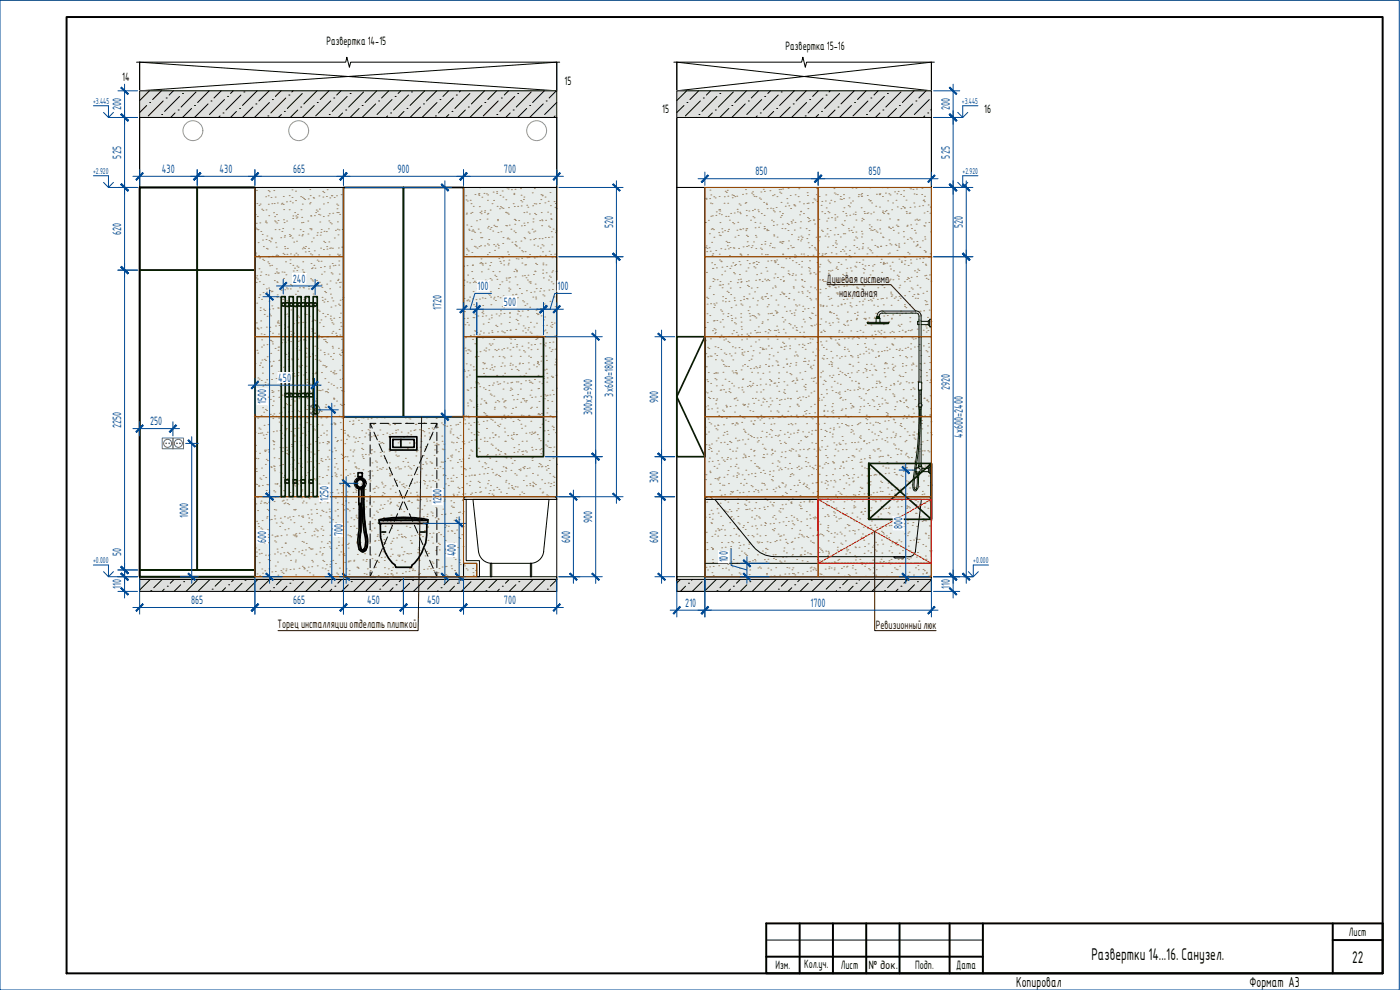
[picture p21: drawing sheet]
<svg xmlns="http://www.w3.org/2000/svg" width="420mm" height="297mm" viewBox="0 0 420 297" stroke-linecap="round" stroke-linejoin="round" font-family="sans-serif">
<defs><g id="words">
<g font-size="4.9">
<text x="327.5" y="288.1">Развертки 14...16. Санузел.</text>
<text x="405.8" y="288.8">22</text>
</g>
<g font-size="4.2">
<text x="305" y="296.1">Копировал</text>
<text x="375" y="296.1">Формат A3</text>
</g>
<g font-size="3.5">
<text x="98" y="13.4">Развертка 14-15</text>
<text x="235.8" y="14.9">Развертка 15-16</text>
<text x="36.7" y="24.4">14</text>
<text x="169.4" y="25.6">15</text>
<text x="198.8" y="34">15</text>
<text x="295.4" y="34">16</text>
<text x="404.8" y="280.8">Лист</text>
<text x="232.7" y="290.8">Изм.</text>
<text x="241.3" y="290.4">Кол.уч.</text>
<text x="252.3" y="290.8">Лист</text>
<text x="260.6" y="290.8">№ док.</text>
<text x="274.7" y="290.8">Подп.</text>
<text x="287" y="290.6">Дата</text>
</g>
<g font-size="3.5" fill="#004a95">
<text x="36.4" y="33.1" transform="rotate(-90 36.4 33.1)">200</text>
<text x="285" y="33.1" transform="rotate(-90 285 33.1)">200</text>
<text x="36.4" y="47.6" transform="rotate(-90 36.4 47.6)">525</text>
<text x="285" y="47.6" transform="rotate(-90 285 47.6)">525</text>
<text x="48.6" y="51.9">430</text>
<text x="65.9" y="51.9">430</text>
<text x="88" y="51.9">665</text>
<text x="119.3" y="51.9">900</text>
<text x="151.3" y="51.9">700</text>
<text x="226.7" y="52.6">850</text>
<text x="260.7" y="52.6">850</text>
<text x="36.4" y="70.5" transform="rotate(-90 36.4 70.5)">620</text>
<text x="184" y="68.5" transform="rotate(-90 184 68.5)">520</text>
<text x="289" y="68.5" transform="rotate(-90 289 68.5)">520</text>
<text x="87.9" y="84.8">240</text>
<text x="143.3" y="87">100</text>
<text x="167.3" y="87">100</text>
<text x="132.5" y="92.9" transform="rotate(-90 132.5 92.9)">1720</text>
<text x="151.3" y="91.8">500</text>
<text x="83.5" y="114.5">450</text>
<text x="184" y="119" transform="rotate(-90 184 119)">3х600=1800</text>
<text x="285" y="117.1" transform="rotate(-90 285 117.1)">2920</text>
<text x="79.9" y="121.3" transform="rotate(-90 79.9 121.3)">1500</text>
<text x="177.8" y="124.5" transform="rotate(-90 177.8 124.5)">300х3=900</text>
<text x="197.6" y="120.9" transform="rotate(-90 197.6 120.9)">900</text>
<text x="36.4" y="128.5" transform="rotate(-90 36.4 128.5)">2250</text>
<text x="45" y="127.6">250</text>
<text x="289" y="131.3" transform="rotate(-90 289 131.3)">4х600=2400</text>
<text x="197.6" y="144.9" transform="rotate(-90 197.6 144.9)">300</text>
<text x="56.5" y="155.3" transform="rotate(-90 56.5 155.3)">1000</text>
<text x="98.6" y="150.3" transform="rotate(-90 98.6 150.3)">1250</text>
<text x="132.5" y="151.3" transform="rotate(-90 132.5 151.3)">1200</text>
<text x="102.9" y="160.9" transform="rotate(-90 102.9 160.9)">700</text>
<text x="177.8" y="156.9" transform="rotate(-90 177.8 156.9)">900</text>
<text x="270.8" y="158.9" transform="rotate(-90 270.8 158.9)">800</text>
<text x="36.4" y="166.8" transform="rotate(-90 36.4 166.8)">50</text>
<text x="79.9" y="162.8" transform="rotate(-90 79.9 162.8)">600</text>
<text x="136.8" y="166.9" transform="rotate(-90 136.8 166.9)">400</text>
<text x="171.1" y="162.9" transform="rotate(-90 171.1 162.9)">600</text>
<text x="197.6" y="162.9" transform="rotate(-90 197.6 162.9)">600</text>
<text x="218.4" y="168.8" transform="rotate(-90 218.4 168.8)">100</text>
<text x="36.4" y="176.7" transform="rotate(-90 36.4 176.7)">110</text>
<text x="285" y="176.7" transform="rotate(-90 285 176.7)">110</text>
<text x="57.4" y="181.3">865</text>
<text x="88" y="181.3">665</text>
<text x="110.2" y="181.3">450</text>
<text x="128.2" y="181.3">450</text>
<text x="151.3" y="181.3">700</text>
<text x="205.7" y="182.1">210</text>
<text x="243.2" y="182.1">1700</text>
</g>
<g font-size="3.5" fill="#2e0000">
<text x="248.1" y="84.9">Душевая система</text>
<text x="251.8" y="89.1">накладная</text>
<text x="83.3" y="188.5">Торец инсталляции отделать плиткой</text>
<text x="262.8" y="188.7">Ревизионный люк</text>
</g>
<g font-size="2.4" fill="#004a95">
<text x="27.9" y="31.3">+3.445</text>
<text x="288.7" y="31.3">+3.445</text>
<text x="27.9" y="52.3">+2.920</text>
<text x="288.9" y="52.3">+2.920</text>
<text x="27.9" y="169.1">+0.000</text>
<text x="292.1" y="169.1">+0.000</text>
</g>
</g></defs>
<g fill="#e8edeb" stroke="#e8edeb" stroke-width=".3">
<path d="M211.5 56.2l68 116.8v-116.8zM211.5 56.2l68 116.8h-68z"/>
<path d="M139.1 56.2l28 68.8v-68.8zM139.1 56.2l28 68.8h-28z"/>
<path d="M76.5 56.2l26.6 68.8v-68.8zM76.5 56.2l26.6 68.8h-26.6z"/>
<path d="M76.5 125l90.6 24.8v-24.8zM76.5 125l90.6 24.8h-90.6z"/>
<path d="M76.5 149.8l62.6 19.2v-19.2zM76.5 149.8l62.6 19.2h-62.6z"/>
<path d="M76.5 169l66.6 4v-4zM76.5 169l66.6 4h-66.6z"/>
</g>
<g fill="none" stroke="#9e8867" stroke-width=".3">
<path d="M77 57.1h.1M78.6 56.2h.1M79.7 59h.1M80.5 58.7h.1M80.5 57.2h.1M80.8 57.5h.1M81.3 59.3h.1M82.2 57.2h.1M82.6 59.1h.1M85 59h.1M86.8 58.7h.1M87.6 57h.1"/>
<path d="M87.6 59.3h.1M88.7 57.3h.1M90.2 59h.1M90.7 59.2h.1M91.1 59.5h.1M91.4 59.8h.1M92.5 59.7h.1M93 56.9h.1M93.1 58.7h.1M94 59.3h.1M94.1 59.5h.1M95.7 58.8h.1"/>
<path d="M96.9 57.4h.1M96.9 59.1h.1M97.2 57.8h.1M98 59h.1M98.2 56.9h.1M99 59.4h.1M99.4 58.7h.1M99.6 58.7h.1M100.3 59.3h.1M101 58.7h.1M102.4 58.4h.1M139.8 58.7h.1"/>
<path d="M139.9 60h.1M142.5 58.4h.1M143.6 58.2h.1M143.7 58.1h.1M143.7 58.6h.1M144 56.3h.1M144.6 59.2h.1M145.2 58h.1M146 58.2h.1M146.3 58.5h.1M148 57.6h.1M149.1 58h.1"/>
<path d="M149.1 57.5h.1M150.1 58.6h.1M150.7 57.3h.1M150.9 59.1h.1M151.8 59.9h.1M152.1 56.4h.1M152.5 56.7h.1M153.5 56.9h.1M154.2 58h.1M154.2 58.4h.1M154.6 56.8h.1M156.2 56.6h.1"/>
<path d="M156.4 58.6h.1M157.1 59.8h.1M157.2 59.1h.1M159.7 57.9h.1M160.4 56.6h.1M162.3 59.9h.1M162.3 58.4h.1M162.7 58.6h.1M162.7 58.7h.1M163.6 59.1h.1M165.1 57.8h.1M211.9 59.5h.1"/>
<path d="M211.9 59.8h.1M213 59.6h.1M213.1 57.1h.1M213.3 58.5h.1M214.2 59h.1M214.6 59.4h.1M215.8 59h.1M217.4 59h.1M217.6 57.4h.1M218 57.7h.1M218.3 57.1h.1M218.4 58.9h.1"/>
<path d="M219.7 58.5h.1M219.8 59.3h.1M220.1 58.7h.1M220.5 59h.1M221.1 58.9h.1M222.8 58.3h.1M223.7 56.9h.1M223.9 58.2h.1M225.6 57.9h.1M225.8 57.6h.1M226 58.4h.1M226.3 58.9h.1"/>
<path d="M226.9 59h.1M227.9 59.4h.1M228.3 59.8h.1M228.3 57.6h.1M229.1 56.8h.1M229.4 57.4h.1M231.1 57.2h.1M231.8 58.7h.1M232.3 58.4h.1M233.2 59h.1M233.8 56.9h.1M234 57.6h.1"/>
<path d="M234.3 56.8h.1M234.4 58h.1M234.9 56.7h.1M236.1 59.6h.1M236.5 56.5h.1M237.2 58.7h.1M238.6 58.4h.1M239.5 59h.1M239.7 56.6h.1M242.2 57.8h.1M242.3 58.7h.1M244.3 59.7h.1"/>
<path d="M245 58.4h.1M245.1 56.6h.1M245.8 59h.1M247.8 58.5h.1M250.3 56.6h.1M250.4 57.9h.1M250.7 58.2h.1M251.3 58.4h.1M252.1 59.7h.1M252.2 59h.1M252.5 59.8h.1M253.2 58.4h.1"/>
<path d="M253.2 59.6h.1M254.8 59.4h.1M255.7 56.4h.1M256.9 56.5h.1M257.6 59h.1M257.6 58.4h.1M258.3 58.4h.1M258.5 59h.1M258.6 58.9h.1M258.6 58.1h.1M260.3 58.7h.1M260.6 59.9h.1"/>
<path d="M261.1 56.3h.1M263 58.3h.1M263.8 58.2h.1M263.9 58.4h.1M264.1 58.2h.1M264.8 56.3h.1M264.8 59h.1M265.7 57.9h.1M266.3 56.4h.1M266.7 58.2h.1M267.1 58.5h.1M268.5 57.6h.1"/>
<path d="M269.2 58.2h.1M269.5 57.4h.1M270.3 58.4h.1M271.1 58.9h.1M271.2 57.2h.1M272.9 56.3h.1M273.3 56.7h.1M274 56.8h.1M274.3 58.2h.1M275 58.3h.1M275 56.7h.1M276.6 58.4h.1"/>
<path d="M276.7 56.5h.1M277.5 58.9h.1M76.6 68.4h.1M76.6 64.4h.1M76.7 76.5h.1M76.8 75.9h.1M76.9 67h.1M77 68.7h.1M77.1 61.1h.1M77.2 65h.1M77.3 68.9h.1M77.4 68.9h.1"/>
<path d="M77.5 72.8h.1M77.6 76.7h.1M77.7 61.6h.1M77.9 77.4h.1M78 66.9h.1M78.1 61.2h.1M78.3 69.5h.1M78.5 62.8h.1M78.7 70.3h.1M78.8 72h.1M78.8 77.8h.1M78.9 63.1h.1"/>
<path d="M79 74h.1M79.2 78.1h.1M79.6 66.7h.1M79.7 66.3h.1M79.8 63h.1M79.8 71.9h.1M79.9 74.5h.1M80 66.9h.1M80.1 70.8h.1M80.2 74.7h.1M80.3 78.6h.1M80.5 61.3h.1"/>
<path d="M80.6 77h.1M80.6 64.7h.1M80.7 79.1h.1M80.7 72.2h.1M80.9 79.7h.1M81.1 72.5h.1M81.4 71.4h.1M81.5 71.7h.1M81.5 79.6h.1M81.6 61.1h.1M81.7 76.9h.1M82.1 63.8h.1"/>
<path d="M82.3 61.1h.1M82.4 66.3h.1M82.4 65h.1M82.5 68.9h.1M82.7 72.8h.1M82.7 66.6h.1M82.8 76.7h.1M82.9 74.2h.1M83 64.4h.1M83 76.5h.1M83.1 66.9h.1M83.2 60.9h.1"/>
<path d="M83.4 76.7h.1M83.4 66.2h.1M83.7 68.9h.1M84.2 71.3h.1M84.4 61.2h.1M84.6 69.5h.1M84.6 61h.1M84.8 68.6h.1M84.9 76h.1M85 61.3h.1M85.1 65.9h.1M85.1 62.9h.1"/>
<path d="M85.3 66.8h.1M85.3 76.4h.1M85.3 71.1h.1M85.4 70.7h.1M85.4 74h.1M85.5 74.6h.1M85.7 78.6h.1M86 60.6h.1M86 66.3h.1M86.1 76.3h.1M86.2 74.5h.1M86.8 62.9h.1"/>
<path d="M86.8 70.4h.1M87 70.9h.1M87 60.4h.1M87 79.1h.1M87 78h.1M87.2 76.2h.1M87.2 70.7h.1M87.7 71.4h.1M87.8 60.9h.1M87.8 65.6h.1M87.9 64.8h.1M87.9 79.6h.1"/>
<path d="M88 68.7h.1M88.1 72.6h.1M88.3 76.5h.1M88.4 63.8h.1M88.7 60.2h.1M88.8 64.8h.1M88.8 76h.1M88.9 65.4h.1M89 72.4h.1M89.1 79.8h.1M89.2 65.1h.1M89.3 64.3h.1"/>
<path d="M89.3 76.5h.1M89.7 70.6h.1M90.1 68.9h.1M90.3 62.9h.1M90.5 66.8h.1M90.6 65.2h.1M90.6 70.8h.1M90.7 74.7h.1M90.7 61.2h.1M90.8 70.4h.1M90.8 78.6h.1M90.9 69.5h.1"/>
<path d="M90.9 66.7h.1M91 74.2h.1M91.4 74.6h.1M91.6 75.6h.1M91.7 74h.1M92.4 66.3h.1M92.4 70.2h.1M92.6 74.5h.1M92.7 75.5h.1M92.9 61.2h.1M93 68.6h.1M93.1 60.8h.1"/>
<path d="M93.1 76.2h.1M93.2 64.7h.1M93.3 64.8h.1M93.3 68.7h.1M93.3 79.1h.1M93.3 68.9h.1M93.5 72.5h.1M93.6 76.5h.1M94 71.4h.1M94.2 79.6h.1M94.3 75.3h.1M94.4 64.7h.1"/>
<path d="M94.7 63.8h.1M94.9 63h.1M95.1 70.6h.1M95.2 78h.1M95.2 69.8h.1M95.2 63.4h.1M95.5 78.4h.1M95.6 64.3h.1M95.6 76.5h.1M95.8 62.7h.1M96 66.6h.1M96 64.5h.1"/>
<path d="M96.1 70.6h.1M96.2 74.5h.1M96.3 69.7h.1M96.4 78.4h.1M96.4 68.9h.1M97 65h.1M97.1 74.9h.1M97.1 61.2h.1M97.1 72.4h.1M97.2 69.4h.1M97.3 80h.1M97.5 72.8h.1"/>
<path d="M97.9 69.5h.1M98 74h.1M98.1 74.7h.1M98.3 60.8h.1M98.4 64.8h.1M98.6 68.7h.1M98.7 72.6h.1M98.7 66.3h.1M98.8 76.5h.1M98.8 64.1h.1M98.9 74.5h.1M98.9 79.9h.1"/>
<path d="M99.1 66.8h.1M99.3 74.4h.1M99.4 67.2h.1M99.7 79.1h.1M99.8 74.5h.1M99.9 64h.1M100 79.7h.1M100.3 71.4h.1M100.5 79.6h.1M100.7 69.1h.1M101 61.2h.1M101.1 63.8h.1"/>
<path d="M101.1 62.6h.1M101.2 68.8h.1M101.3 66.6h.1M101.3 76.3h.1M101.4 61.6h.1M101.4 70.5h.1M101.5 63.8h.1M101.6 74.4h.1M101.6 79.5h.1M101.6 76.6h.1M101.7 78.3h.1M101.7 69h.1"/>
<path d="M101.9 64.3h.1M102 76.5h.1M102.5 74.2h.1M102.7 68.9h.1M139.1 79.9h.1M139.9 64.2h.1M140 74.5h.1M140 76.4h.1M140 64h.1M140.1 67.5h.1M140.2 79.7h.1M140.2 75h.1"/>
<path d="M140.3 60.3h.1M140.5 75.3h.1M140.7 68.8h.1M140.8 69.1h.1M141.1 60.1h.1M141.2 64h.1M141.4 67.9h.1M141.4 61.1h.1M141.5 71.8h.1M141.6 69.3h.1M141.6 75.8h.1M141.6 63.7h.1"/>
<path d="M141.7 79.7h.1M141.8 79.5h.1M141.9 69h.1M142 61.9h.1M142.1 69.4h.1M142.3 76.9h.1M142.3 73.9h.1M142.5 69.7h.1M142.7 74.1h.1M143 66.2h.1M143.2 74.5h.1M143.5 68.7h.1"/>
<path d="M143.8 74h.1M143.8 62h.1M144 65.9h.1M144 79h.1M144 63.8h.1M144.1 69.8h.1M144.2 73.7h.1M144.2 71.3h.1M144.3 78.8h.1M144.4 77.7h.1M144.4 63.4h.1M144.4 64.1h.1"/>
<path d="M144.6 79.1h.1M144.6 71.3h.1M144.7 79.1h.1M144.8 79.5h.1M145.4 63.7h.1M145.4 73.8h.1M145.5 63.2h.1M145.6 79h.1M146.2 65.7h.1M146.2 64.2h.1M146.3 76.4h.1M146.3 73.2h.1"/>
<path d="M146.3 60.1h.1M146.3 68.4h.1M146.4 64h.1M146.6 67.9h.1M146.6 73.5h.1M146.7 71.9h.1M146.8 75.8h.1M146.9 79.7h.1M147 68.8h.1M147.1 63h.1M147.3 78.8h.1M147.4 68.3h.1"/>
<path d="M147.7 61.1h.1M147.9 69.3h.1M148.1 60.1h.1M148.2 73.4h.1M148.2 67.6h.1M148.4 75.1h.1M148.6 67.9h.1M148.7 73.9h.1M149 68h.1M149.2 61.9h.1M149.2 73.3h.1M149.3 65.9h.1"/>
<path d="M149.3 66.2h.1M149.4 69.8h.1M149.5 74.4h.1M149.6 73.7h.1M149.7 77.6h.1M149.9 62.6h.1M150 78.4h.1M150.2 62h.1M150.3 79h.1M150.3 69.5h.1M150.4 77h.1M150.5 62.3h.1"/>
<path d="M150.8 77.3h.1M150.9 73.1h.1M151 62.5h.1M151 71.3h.1M151.1 78.3h.1M151.2 79.5h.1M151.7 63.7h.1M151.8 67.7h.1M151.9 63.8h.1M152.1 67.8h.1M152.2 71.7h.1M152.3 64h.1"/>
<path d="M152.3 75.6h.1M152.4 71.4h.1M152.4 79.5h.1M152.6 64.2h.1M152.6 79h.1M152.6 62.3h.1M152.6 76.4h.1M152.7 78h.1M152.7 71.7h.1M152.8 67.5h.1M153.3 68.8h.1M153.6 72.7h.1"/>
<path d="M154 61.1h.1M154.2 69.3h.1M154.3 65.8h.1M154.3 62h.1M154.5 65.9h.1M154.5 67.3h.1M154.5 73.3h.1M154.6 69.8h.1M154.7 72.5h.1M154.7 66.2h.1M154.8 73.7h.1M154.9 77.6h.1"/>
<path d="M155 73.9h.1M155.4 61.9h.1M155.5 77.7h.1M155.7 66.2h.1M155.8 74.4h.1M156.3 60.2h.1M156.3 72.3h.1M156.4 61.8h.1M156.5 67.8h.1M156.5 77.5h.1M156.5 75.2h.1M156.6 78.9h.1"/>
<path d="M156.6 60.6h.1M156.9 75.6h.1M157.2 63.8h.1M157.2 67h.1M157.3 71.3h.1M157.4 67.7h.1M157.5 71.6h.1M157.5 79.5h.1M157.6 75.5h.1M157.7 79.4h.1M158 63.7h.1M158.1 61.6h.1"/>
<path d="M158.2 77.3h.1M158.3 66.8h.1M158.4 62.2h.1M158.5 69.6h.1M158.7 77.2h.1M158.8 70h.1M158.9 64.2h.1M158.9 76.4h.1M159.1 72h.1M159.7 68.8h.1M159.9 61.8h.1M159.9 66.6h.1"/>
<path d="M160 65.7h.1M160.1 69.6h.1M160.1 71.8h.1M160.2 73.5h.1M160.3 61.1h.1M160.4 77.4h.1M160.4 64h.1M160.5 69.3h.1M160.6 71.6h.1M160.7 79h.1M160.8 64.4h.1M160.8 61.2h.1"/>
<path d="M161 77h.1M161.1 79.4h.1M161.3 73.9h.1M161.8 71.6h.1M161.9 61.1h.1M162 66.2h.1M162.1 76.8h.1M162.2 74.4h.1M162.4 63.8h.1M162.6 67.7h.1M162.6 66h.1M162.6 73.4h.1"/>
<path d="M162.7 71.6h.1M162.7 66.2h.1M162.8 75.6h.1M162.9 79.4h.1M162.9 78.9h.1M163 73.8h.1M163.5 60.9h.1M163.6 71.3h.1M163.7 76.6h.1M163.7 66.1h.1M163.8 79.5h.1M164.3 63.7h.1"/>
<path d="M164.5 60.4h.1M164.6 71.2h.1M164.6 67.8h.1M164.8 75.4h.1M165 68.2h.1M165.2 61.7h.1M165.2 64.2h.1M165.3 76.4h.1M165.3 65.6h.1M165.4 65.9h.1M165.4 69.5h.1M165.6 73.4h.1"/>
<path d="M165.7 71.1h.1M165.7 77.3h.1M166 68.7h.1M166.3 60.5h.1M166.5 76.3h.1M166.5 62.2h.1M166.7 61.1h.1M166.7 69.8h.1M166.8 77.2h.1M166.8 69.3h.1M166.9 62.6h.1M211.7 66.7h.1"/>
<path d="M211.8 74.2h.1M211.9 73.8h.1M212.1 75.5h.1M212.2 74.5h.1M212.6 66.1h.1M212.8 74.3h.1M212.9 70.1h.1M213.1 75.4h.1M213.2 60.9h.1M213.3 64.9h.1M213.4 68.8h.1M213.6 72.7h.1"/>
<path d="M213.6 78.9h.1M213.7 61.1h.1M213.7 76.6h.1M213.7 68.6h.1M213.8 64.8h.1M213.9 76.1h.1M214.1 68.9h.1M214.2 71.2h.1M214.4 79.4h.1M214.8 75.2h.1M214.8 64.6h.1M215 63.6h.1"/>
<path d="M215.7 69.8h.1M215.7 63h.1M215.8 64.1h.1M215.9 76.3h.1M215.9 70.6h.1M215.9 62.9h.1M215.9 78h.1M216 63.3h.1M216.1 66.8h.1M216.2 70.7h.1M216.3 74.6h.1M216.3 78.3h.1"/>
<path d="M216.5 78.5h.1M216.5 64.4h.1M216.6 68.7h.1M216.7 69.6h.1M217.3 61h.1M217.5 69.2h.1M217.6 74.8h.1M217.8 64.9h.1M217.9 72.4h.1M218.1 80h.1M218.3 73.7h.1M218.3 72.8h.1"/>
<path d="M218.4 61h.1M218.4 69.4h.1M218.5 64.9h.1M218.6 74.7h.1M218.7 68.8h.1M218.8 72.8h.1M218.9 76.7h.1M218.9 66.1h.1M219.1 74.3h.1M219.3 64h.1M219.4 79.8h.1M219.8 66.8h.1"/>
<path d="M219.9 78.9h.1M220 74.4h.1M220.2 67.1h.1M220.3 74.5h.1M220.3 63.9h.1M220.5 79.7h.1M220.6 71.1h.1M220.8 79.4h.1M221.1 69.1h.1M221.2 62.8h.1M221.3 63.6h.1M221.4 66.7h.1"/>
<path d="M221.5 70.6h.1M221.7 74.5h.1M221.8 78.5h.1M221.8 61.2h.1M222 63.7h.1M222 68.8h.1M222 76.2h.1M222.1 79.4h.1M222.2 64.1h.1M222.2 61.5h.1M222.2 68.9h.1M222.2 76.3h.1"/>
<path d="M222.4 76.6h.1M222.9 68.7h.1M223 74.1h.1M223.6 61h.1M223.8 69.2h.1M223.9 60.8h.1M223.9 68.7h.1M223.9 63.1h.1M224 64.7h.1M224 70.6h.1M224.1 73.9h.1M224.1 68.6h.1"/>
<path d="M224.2 78.2h.1M224.2 72.5h.1M224.4 76.4h.1M224.4 70.9h.1M224.6 73.7h.1M224.7 63.3h.1M224.9 79.1h.1M225.3 66.1h.1M225.4 74.3h.1M225.7 73.7h.1M225.8 63.2h.1M225.9 78.9h.1"/>
<path d="M225.9 65h.1M226.1 72.6h.1M226.2 78.8h.1M226.3 65.3h.1M226.4 62.8h.1M226.6 66.7h.1M226.6 68.4h.1M226.7 70.6h.1M226.8 74.6h.1M226.9 71.1h.1M226.9 78.5h.1M227.1 79.4h.1"/>
<path d="M227.5 63h.1M227.6 78.7h.1M227.6 63.5h.1M227.7 68.2h.1M228.1 67h.1M228.2 74.5h.1M228.5 73.3h.1M228.5 64.1h.1M228.5 76.2h.1M228.6 74.8h.1M229.2 60.7h.1M229.3 68.7h.1"/>
<path d="M229.3 64.6h.1M229.3 68h.1M229.4 68.6h.1M229.5 73.2h.1M229.6 72.5h.1M229.7 76.4h.1M230 61h.1M230 61.4h.1M230.1 69.2h.1M230.1 68.8h.1M230.2 62.6h.1M230.3 76.4h.1"/>
<path d="M230.4 78.3h.1M230.5 69.2h.1M230.9 73.7h.1M231.2 73h.1M231.3 62.5h.1M231.4 78.2h.1M231.6 66.1h.1M231.8 74.3h.1M231.9 62.6h.1M232.1 66.5h.1M232.1 67.6h.1M232.1 63.2h.1"/>
<path d="M232.2 70.5h.1M232.2 70.8h.1M232.3 74.4h.1M232.3 78.3h.1M232.4 63.6h.1M232.5 78.3h.1M232.5 78.8h.1M232.7 78.6h.1M232.9 62.3h.1M233.1 78h.1M233.1 67.5h.1M233.2 71.1h.1"/>
<path d="M233.4 79.4h.1M233.9 72.6h.1M234 63.5h.1M234.2 65.2h.1M234.3 72.6h.1M234.4 60.7h.1M234.5 64.7h.1M234.7 68.6h.1M234.7 73h.1M234.8 72.5h.1M234.8 67.3h.1M234.8 64.1h.1"/>
<path d="M234.9 76.2h.1M234.9 76.4h.1M235 72.5h.1M235.6 68.6h.1M235.7 61.9h.1M235.8 77.6h.1M236.2 67h.1M236.3 60.9h.1M236.4 74.6h.1M236.5 69.2h.1M236.6 67.4h.1M236.6 72.3h.1"/>
<path d="M236.7 61.8h.1M236.9 77.5h.1M237.2 73.7h.1M237.3 62.6h.1M237.4 66.5h.1M237.5 70.4h.1M237.5 66.9h.1M237.7 74.3h.1M237.8 78.2h.1M237.9 66h.1M238.1 74.2h.1M238.2 61.5h.1"/>
<path d="M238.4 61.5h.1M238.4 69h.1M238.4 76.5h.1M238.5 77.3h.1M238.5 61.8h.1M238.6 66.7h.1M238.8 76.8h.1M238.9 78.8h.1M239.4 71.9h.1M239.6 71.1h.1M239.7 79.4h.1M239.9 60.6h.1"/>
<path d="M240 64.5h.1M240.1 68.4h.1M240.2 72.3h.1M240.2 66.5h.1M240.3 63.5h.1M240.3 63.4h.1M240.4 70.9h.1M240.4 76.2h.1M240.5 71.8h.1M240.6 78.4h.1M240.7 71.2h.1M241.1 61.2h.1"/>
<path d="M241.1 64.1h.1M241.2 76.2h.1M241.3 76.9h.1M241.9 68.6h.1M242.1 71.6h.1M242.2 61h.1M242.3 65.3h.1M242.4 76.8h.1M242.4 62.6h.1M242.5 72.8h.1M242.6 66.5h.1M242.6 60.9h.1"/>
<path d="M242.7 70.4h.1M242.7 65.6h.1M242.8 69.2h.1M242.8 74.3h.1M243 78.3h.1M243 66.2h.1M243.6 73.7h.1M243.8 60.8h.1M244 76.6h.1M244.1 66h.1M244.2 66h.1M244.4 74.2h.1"/>
<path d="M244.5 67.2h.1M244.6 74.7h.1M244.6 60h.1M244.9 71.2h.1M244.9 75h.1M245.2 60.5h.1M245.2 78.8h.1M245.3 64.4h.1M245.4 68.3h.1M245.6 72.2h.1M245.7 76.1h.1M245.7 65.8h.1"/>
<path d="M245.9 71.1h.1M246 71.1h.1M246.1 79.3h.1M246.4 61.6h.1M246.5 69.1h.1M246.6 60.4h.1M246.6 63.5h.1M246.7 76.7h.1M246.8 76.2h.1M246.8 69.4h.1M247.5 64.1h.1M247.5 76.2h.1"/>
<path d="M247.6 70.9h.1M247.7 60.3h.1M247.8 76.1h.1M247.9 62.4h.1M248.1 66.3h.1M248.2 70.2h.1M248.2 68.6h.1M248.3 74.2h.1M248.5 78h.1M248.5 63.5h.1M248.5 65.5h.1M248.6 71.1h.1"/>
<path d="M248.7 78.5h.1M248.8 63.8h.1M248.9 60.9h.1M249.1 78.9h.1M249.1 69.2h.1M249.3 60.1h.1M249.5 75.8h.1M249.6 65.3h.1M249.9 73.7h.1M250.4 70.5h.1M250.4 60.5h.1M250.5 64.4h.1"/>
<path d="M250.6 66h.1M250.6 65.4h.1M250.7 68.4h.1M250.7 72.9h.1M250.7 74.2h.1M250.8 72.2h.1M250.9 76.2h.1M251 73.2h.1M251.2 65.1h.1M251.4 70.3h.1M251.5 78.8h.1M252.2 71.1h.1"/>
<path d="M252.2 75.5h.1M252.4 79.3h.1M252.6 67.3h.1M252.8 74.9h.1M252.9 63.5h.1M253 67.6h.1M253.1 70.1h.1M253.3 62.3h.1M253.3 75.3h.1M253.4 66.2h.1M253.5 70.1h.1M253.7 74.1h.1"/>
<path d="M253.8 78h.1M253.8 64h.1M253.8 76.2h.1M254 64.8h.1M254.6 61.7h.1M254.6 68.6h.1M254.8 69.2h.1M254.8 76.7h.1M254.9 75.1h.1M254.9 62h.1M255 64.6h.1M255.2 77.1h.1"/>
<path d="M255.2 60.9h.1M255.4 69.1h.1M255.8 69.8h.1M255.9 60.3h.1M256 64.2h.1M256.2 68.1h.1M256.2 73.7h.1M256.3 72h.1M256.4 76h.1M256.5 79.9h.1M256.7 64.4h.1M256.7 63.7h.1"/>
<path d="M256.8 71.1h.1M256.9 69.6h.1M256.9 66h.1M257 78.7h.1M257.1 74.2h.1M257.1 71.4h.1M257.7 74.7h.1M257.9 78.8h.1M258.4 62.3h.1M258.5 69.4h.1M258.5 71.1h.1M258.6 66.3h.1"/>
<path d="M258.7 70.2h.1M258.7 65.5h.1M258.7 74.6h.1M258.7 79.3h.1M258.8 74.1h.1M258.9 73.1h.1M259 78h.1M259.1 65.9h.1M259.3 63.5h.1M259.4 64h.1M259.6 79.8h.1M260.1 64h.1"/>
<path d="M260.2 76.2h.1M260.4 74.4h.1M260.5 63.9h.1M260.6 79.7h.1M260.9 67.5h.1M260.9 68.6h.1M260.9 74.9h.1M261 60.3h.1M261.2 60.2h.1M261.3 69h.1M261.3 64.2h.1M261.3 75.3h.1"/>
<path d="M261.5 68.1h.1M261.6 72h.1M261.6 60.9h.1M261.7 75.9h.1M261.8 69.1h.1M261.8 79.8h.1M262.1 63.7h.1M262.3 79.4h.1M262.3 68.9h.1M262.6 73.6h.1M262.8 61.9h.1M262.9 69.3h.1"/>
<path d="M263.1 76.9h.1M263.2 74h.1M263.2 66h.1M263.2 69.7h.1M263.4 74.2h.1M263.9 62.1h.1M264 68.7h.1M264.1 66.1h.1M264.2 70h.1M264.2 78.8h.1M264.2 73.9h.1M264.3 73.9h.1"/>
<path d="M264.5 77.8h.1M264.8 71.1h.1M264.8 63.7h.1M264.9 63.3h.1M265 71.3h.1M265 79.1h.1M265 79.3h.1M265.1 78.7h.1M265.2 64.1h.1M265.5 79.1h.1M265.6 63.5h.1M265.9 73.7h.1"/>
<path d="M265.9 63.1h.1M266.1 78.9h.1M266.4 60.3h.1M266.4 64h.1M266.5 76.2h.1M266.5 64.2h.1M266.7 68.1h.1M266.8 72h.1M266.8 68.3h.1M266.9 75.9h.1M267 65.7h.1M267 79.8h.1"/>
<path d="M267 73.1h.1M267.3 68.6h.1M267.4 73.5h.1M267.6 62.9h.1M267.8 78.7h.1M267.8 68.2h.1M267.9 60.9h.1M268.1 69.1h.1M268.6 73.3h.1M268.9 73.6h.1M268.9 60.1h.1M269 67.5h.1"/>
<path d="M269.2 75.1h.1M269.3 62.1h.1M269.4 67.9h.1M269.4 66h.1M269.5 68h.1M269.5 69.9h.1M269.5 66h.1M269.7 73.8h.1M269.7 73.2h.1M269.7 74.2h.1M269.8 77.8h.1M270.4 62.6h.1"/>
<path d="M270.5 78.3h.1M270.5 78.7h.1M270.9 62h.1M271.1 69.5h.1M271.2 71.1h.1M271.2 76.9h.1M271.3 62.3h.1M271.4 73h.1M271.4 79.3h.1M271.4 62.4h.1M271.6 78.2h.1M271.6 77.3h.1"/>
<path d="M271.9 60.1h.1M271.9 63.5h.1M272 64h.1M272.2 67.9h.1M272.2 67.6h.1M272.3 71.8h.1M272.4 75.7h.1M272.5 79.7h.1M272.8 64h.1M272.8 76.2h.1M273 63.9h.1M273.1 62.2h.1"/>
<path d="M273.1 71.4h.1M273.2 78h.1M273.3 67.5h.1M273.3 78.9h.1M273.5 71.7h.1M273.6 68.6h.1M274.1 72.6h.1M274.2 60.9h.1M274.4 62.1h.1M274.4 69.1h.1M274.6 66h.1M274.7 69.9h.1"/>
<path d="M274.9 73.9h.1M275 67.3h.1M275 77.8h.1M275.1 65.8h.1M275.2 72.5h.1M275.2 73.6h.1M275.3 73.3h.1M275.5 66.1h.1M275.8 61.9h.1M275.9 66h.1M276 77.6h.1M276.1 74.2h.1"/>
<path d="M276.8 72.2h.1M276.9 78.7h.1M276.9 61.7h.1M277 77.5h.1M277 60.2h.1M277.2 60h.1M277.2 67.7h.1M277.3 63.9h.1M277.3 75.2h.1M277.4 60.5h.1M277.5 67.8h.1M277.5 71.1h.1"/>
<path d="M277.6 71.7h.1M277.7 75.5h.1M277.7 75.7h.1M277.7 66.9h.1M277.7 79.3h.1M277.8 79.6h.1M278.3 63.4h.1M278.6 61.5h.1M278.7 77.2h.1M278.8 66.7h.1M279.1 64h.1M279.1 76.1h.1"/>
<path d="M279.2 62.1h.1M279.3 69.6h.1M279.4 77.2h.1M76.8 83.4h.1M76.9 84.7h.1M76.9 96.9h.1M77 82.7h.1M77 91h.1M77.1 98.4h.1M77.2 98.5h.1M77.2 83.7h.1M77.5 98.7h.1"/>
<path d="M77.6 89.3h.1M77.7 80.6h.1M77.9 84.5h.1M78 88.5h.1M78.1 93.2h.1M78.1 92.4h.1M78.1 82.6h.1M78.2 96.3h.1M78.3 98.4h.1M78.3 81.6h.1M78.5 89.8h.1M79 87.8h.1"/>
<path d="M79 85.3h.1M79.1 92.8h.1M79.3 94.3h.1M79.5 93.2h.1M79.8 82.4h.1M79.9 98.2h.1M79.9 86.7h.1M80 87.7h.1M80.1 94.9h.1M80.5 82.5h.1M80.6 86.4h.1M80.7 90.4h.1"/>
<path d="M80.8 92.8h.1M80.9 94.3h.1M80.9 99.5h.1M81 98.2h.1M81 87.2h.1M81.2 94.8h.1M81.4 87.5h.1M81.6 91.8h.1M81.7 87.4h.1M81.8 100h.1M81.9 92.7h.1M82.3 84.2h.1"/>
<path d="M82.5 82h.1M82.7 97.8h.1M82.9 80.7h.1M83 81.6h.1M83.1 84.6h.1M83.1 89.2h.1M83.2 88.5h.1M83.2 84.7h.1M83.2 96.9h.1M83.2 96.6h.1M83.3 92.4h.1M83.3 81.9h.1"/>
<path d="M83.4 96.3h.1M83.5 92.4h.1M83.6 81.9h.1M83.6 97h.1M83.7 97.6h.1M84 89.3h.1M84.4 87.1h.1M84.6 81.6h.1M84.8 89.8h.1M85.1 83.6h.1M85.2 91h.1M85.3 81.7h.1"/>
<path d="M85.4 97.4h.1M85.4 98.6h.1M85.5 86.9h.1M85.6 91.3h.1M85.6 94.3h.1M85.8 82.5h.1M85.9 86.4h.1M86.1 90.3h.1M86.2 94.2h.1M86.3 92.1h.1M86.3 86.7h.1M86.3 98.1h.1"/>
<path d="M86.5 94.9h.1M87.1 86.7h.1M87.1 85.4h.1M87.2 99.4h.1M87.3 91.9h.1M87.3 93h.1M87.5 85.8h.1M87.9 91.8h.1M88 81.3h.1M88.1 100h.1M88.1 97.1h.1M88.4 80.5h.1"/>
<path d="M88.5 84.4h.1M88.6 88.3h.1M88.6 84.1h.1M88.8 92.2h.1M88.9 96.1h.1M89 91.7h.1M89.1 81.2h.1M89.2 96.9h.1M89.3 87.4h.1M89.3 94.8h.1M89.5 80.2h.1M89.5 84.7h.1"/>
<path d="M89.5 96.8h.1M89.7 95.2h.1M89.9 86.3h.1M90.3 89.3h.1M90.7 81h.1M90.8 96.7h.1M90.9 86.2h.1M91 82.5h.1M91 81.6h.1M91.1 86.4h.1M91.1 89.8h.1M91.2 81.8h.1"/>
<path d="M91.2 90.3h.1M91.3 89.2h.1M91.4 94.2h.1M91.5 98.2h.1M91.5 96.8h.1M91.7 89.6h.1M91.7 91.3h.1M91.9 94.3h.1M92.6 86h.1M92.6 86.7h.1M92.8 91.2h.1M92.8 94.9h.1"/>
<path d="M93.2 83.6h.1M93.4 91.2h.1M93.5 80.6h.1M93.5 98.7h.1M93.6 96.4h.1M93.6 99.4h.1M93.6 84h.1M93.7 80.4h.1M93.9 84.3h.1M93.9 99h.1M94 88.2h.1M94.1 92.1h.1"/>
<path d="M94.2 96h.1M94.2 91.8h.1M94.4 100h.1M94.4 91h.1M94.5 80.5h.1M94.7 96.2h.1M95 84.1h.1M95.3 85.6h.1M95.5 93h.1M95.8 84.7h.1M95.8 93.4h.1M95.9 96.8h.1"/>
<path d="M96.2 80.2h.1M96.3 96h.1M96.4 85.5h.1M96.5 82.3h.1M96.6 86.2h.1M96.6 89.2h.1M96.7 90.1h.1M96.9 94.1h.1M97 97.9h.1M97.2 90.6h.1M97.3 81.6h.1M97.4 87.4h.1"/>
<path d="M97.5 89.8h.1M97.6 95h.1M97.7 87.8h.1M98 85.2h.1M98.3 90.5h.1M98.3 94.3h.1M98.9 80.4h.1M98.9 86.6h.1M99.1 84.3h.1M99.1 95.7h.1M99.1 94.9h.1M99.2 88.3h.1"/>
<path d="M99.3 92.1h.1M99.4 81.9h.1M99.4 96.1h.1M99.5 89.4h.1M99.6 100h.1M99.6 96.8h.1M99.7 82.2h.1M99.9 90.3h.1M99.9 99.4h.1M100 97.2h.1M100.2 95.5h.1M100.6 91.8h.1"/>
<path d="M100.8 100h.1M100.8 84.9h.1M101.3 84.1h.1M101.5 83.8h.1M101.6 91.3h.1M101.8 98.8h.1M101.8 82.2h.1M101.8 95.3h.1M101.9 84.8h.1M101.9 86.1h.1M101.9 91.6h.1M102.1 90.1h.1"/>
<path d="M102.2 94h.1M102.2 84.7h.1M102.2 96.8h.1M102.3 97.9h.1M102.7 89.9h.1M103 89.2h.1M139.1 85.7h.1M139.2 95.6h.1M139.3 89.6h.1M139.3 84.1h.1M139.4 93.5h.1M139.5 97.4h.1"/>
<path d="M140.1 90.2h.1M140.1 84.6h.1M140.2 96.8h.1M140.3 95.5h.1M140.3 82.5h.1M140.4 90h.1M140.6 97.5h.1M140.8 90.3h.1M140.9 89.1h.1M141 84.9h.1M141.6 81.5h.1M141.8 89.7h.1"/>
<path d="M141.9 83.6h.1M141.9 95.3h.1M142 87.5h.1M142 84.7h.1M142.1 91.4h.1M142.2 95.3h.1M142.4 99.3h.1M142.4 84.4h.1M142.6 94.3h.1M142.6 91.9h.1M142.7 99.4h.1M142.7 84.7h.1"/>
<path d="M142.8 89.9h.1M143 99.7h.1M143.2 86.6h.1M143.4 94.8h.1M143.7 84.5h.1M143.9 89.7h.1M144.2 99.3h.1M144.5 81.6h.1M144.5 86.3h.1M144.6 85.5h.1M144.6 93.8h.1M144.7 89.4h.1"/>
<path d="M144.7 94.9h.1M144.9 93.3h.1M144.9 91.7h.1M144.9 94.1h.1M145 97.2h.1M145.1 99.9h.1M145.5 89.5h.1M145.6 84.1h.1M145.8 94.8h.1M146.4 84.1h.1M146.5 84.6h.1M146.5 80.8h.1"/>
<path d="M146.5 96.8h.1M146.6 88.2h.1M146.6 99.9h.1M146.7 95.7h.1M146.9 88.5h.1M147.1 83.6h.1M147.2 87.5h.1M147.2 89.1h.1M147.3 91.4h.1M147.4 95.4h.1M147.4 94.6h.1M147.5 84h.1"/>
<path d="M147.6 99.3h.1M147.7 99.8h.1M147.9 81.5h.1M148.1 89.7h.1M148.3 89.2h.1M148.5 82.6h.1M148.7 90.2h.1M148.8 97.6h.1M148.8 83h.1M148.9 94.2h.1M149.1 83.8h.1M149.1 97.9h.1"/>
<path d="M149.3 99.6h.1M149.4 89h.1M149.6 86.6h.1M149.7 94.8h.1M149.8 81.5h.1M149.9 85.4h.1M150.1 89.4h.1M150.2 93.2h.1M150.2 94.2h.1M150.3 97.2h.1M150.5 99.3h.1M150.6 84.6h.1"/>
<path d="M150.7 92h.1M150.9 99.6h.1M151 88.8h.1M151.1 92.4h.1M151.2 91.6h.1M151.3 94.1h.1M151.4 99.9h.1M151.9 83.4h.1M151.9 84.1h.1M152.1 99.2h.1M152.6 83.4h.1M152.7 86.4h.1"/>
<path d="M152.7 87.3h.1M152.8 84.6h.1M152.8 91.3h.1M152.8 96.8h.1M152.9 94h.1M152.9 93.8h.1M153 95.2h.1M153 83.3h.1M153 86.8h.1M153.1 99.1h.1M153.1 99h.1M153.6 89.1h.1"/>
<path d="M153.8 88.5h.1M154.2 81.5h.1M154.4 89.7h.1M154.6 83.1h.1M154.6 80.8h.1M154.8 98.8h.1M154.8 88.4h.1M154.9 88.3h.1M154.9 95.8h.1M155 81.1h.1M155 81.5h.1M155.2 85.5h.1"/>
<path d="M155.2 94.2h.1M155.2 96.2h.1M155.3 89.4h.1M155.4 93.3h.1M155.5 97.2h.1M155.7 93.5h.1M155.9 86.6h.1M156.1 94.8h.1M156.5 88.1h.1M156.7 93.3h.1M156.7 82.8h.1M156.8 90.2h.1"/>
<path d="M156.8 99.3h.1M157 97.8h.1M157.2 90.6h.1M157.4 82.7h.1M157.5 98.5h.1M157.5 91.6h.1M157.7 99.9h.1M157.9 83.3h.1M158 87.2h.1M158.1 91.2h.1M158.2 95.1h.1M158.3 84h.1"/>
<path d="M158.4 99h.1M158.4 93.1h.1M158.5 82.6h.1M158.6 98.3h.1M158.7 84.6h.1M159 92.2h.1M159 99.6h.1M159.1 84.6h.1M159.1 85h.1M159.2 96.7h.1M159.3 87.7h.1M159.4 100h.1"/>
<path d="M159.9 89.1h.1M160.1 82.4h.1M160.2 98.1h.1M160.3 87.6h.1M160.5 81.4h.1M160.6 81.5h.1M160.6 85.2h.1M160.7 89.1h.1M160.8 89.7h.1M160.9 93.1h.1M160.9 86.6h.1M161 97h.1"/>
<path d="M161 94.1h.1M161.1 92.7h.1M161.3 94.4h.1M161.5 94.2h.1M162 87.4h.1M162.2 92.6h.1M162.2 86.6h.1M162.4 94.8h.1M162.9 82h.1M162.9 81h.1M162.9 88.5h.1M163 97.7h.1"/>
<path d="M163.1 83.4h.1M163.1 96h.1M163.2 87.3h.1M163.2 99.3h.1M163.3 88.8h.1M163.3 91.2h.1M163.4 95.1h.1M163.6 99h.1M163.8 92.4h.1M163.8 91.6h.1M163.9 81.9h.1M164 97.6h.1"/>
<path d="M164 99.9h.1M164.6 84h.1M164.7 87h.1M164.8 82.8h.1M165.1 90.4h.1M165.1 97.9h.1M165.2 83.2h.1M165.4 84.6h.1M165.5 96.7h.1M165.5 98.2h.1M165.6 81.6h.1M165.7 97.4h.1"/>
<path d="M165.8 86.9h.1M165.8 81.3h.1M165.9 85.2h.1M166.1 89.1h.1M166.2 93h.1M166.2 89.1h.1M166.3 96.9h.1M166.6 92h.1M166.9 81.4h.1M167 84.8h.1M167.1 92.3h.1M211.6 98.3h.1"/>
<path d="M212 81.7h.1M212 89.2h.1M212.2 94.1h.1M212.2 91.3h.1M212.3 96.8h.1M212.4 89.5h.1M212.8 86.5h.1M213 94.7h.1M213.1 85.9h.1M213.3 91.1h.1M213.8 80.5h.1M213.8 99.2h.1"/>
<path d="M214 84.4h.1M214 80.5h.1M214 83.6h.1M214.1 88.4h.1M214.1 96.3h.1M214.2 92.3h.1M214.2 91.2h.1M214.3 98.6h.1M214.3 96.2h.1M214.4 83.9h.1M214.5 91.6h.1M214.7 99.8h.1"/>
<path d="M214.7 99h.1M214.9 90.9h.1M215 80.4h.1M215.1 96.2h.1M215.2 83.9h.1M215.8 85.5h.1M216.1 84.5h.1M216.1 96.6h.1M216.2 85.5h.1M216.2 93h.1M216.6 82.5h.1M216.6 93.4h.1"/>
<path d="M216.7 80.2h.1M216.7 86.3h.1M216.8 95.9h.1M216.8 90.3h.1M216.9 85.4h.1M216.9 89h.1M217 94.2h.1M217.1 98.1h.1M217.5 81.4h.1M217.7 90.5h.1M217.7 89.6h.1M218.2 87.4h.1"/>
<path d="M218.4 95h.1M218.5 94.1h.1M218.5 85.2h.1M218.6 87.7h.1M218.7 90.4h.1M219 80.5h.1M219.2 84.5h.1M219.2 86.4h.1M219.3 88.4h.1M219.4 94.6h.1M219.4 92.3h.1M219.5 96.2h.1"/>
<path d="M219.6 95.6h.1M220.1 99.2h.1M220.1 81.8h.1M220.3 89.4h.1M220.4 90.2h.1M220.4 96.8h.1M220.5 82.2h.1M220.6 95.4h.1M220.8 97.2h.1M220.8 91.6h.1M221 99.7h.1M221.3 84.8h.1"/>
<path d="M221.5 83.9h.1M221.9 82.4h.1M222 86.3h.1M222.2 90.2h.1M222.2 83.8h.1M222.3 94.1h.1M222.3 95.2h.1M222.3 84.7h.1M222.3 91.2h.1M222.4 98h.1M222.4 84.5h.1M222.4 96.6h.1"/>
<path d="M222.5 98.8h.1M222.7 91.6h.1M223.2 89.8h.1M223.2 89h.1M223.9 81.4h.1M224 84.5h.1M224 89.6h.1M224.2 89.7h.1M224.3 85.6h.1M224.5 80.4h.1M224.5 93.2h.1M224.6 84.3h.1"/>
<path d="M224.7 86h.1M224.8 88.2h.1M224.8 94.1h.1M224.9 92.1h.1M225 96h.1M225 94.9h.1M225.2 99.9h.1M225.5 86.4h.1M225.7 94.6h.1M225.9 89.5h.1M226.1 94.7h.1M226.2 80h.1"/>
<path d="M226.4 87.6h.1M226.5 99.2h.1M226.5 95h.1M226.6 80.4h.1M226.8 84.1h.1M226.9 95.4h.1M226.9 99.9h.1M227.1 82.4h.1M227.1 91.5h.1M227.2 86.3h.1M227.3 90.2h.1M227.3 99.7h.1"/>
<path d="M227.5 94.1h.1M227.6 98.1h.1M227.8 94.5h.1M227.8 84h.1M227.9 83.9h.1M228 99.7h.1M228.3 82h.1M228.4 89.4h.1M228.6 89.1h.1M228.6 97h.1M228.7 84.4h.1M228.8 96.6h.1"/>
<path d="M228.8 89.8h.1M229.5 83.8h.1M229.5 89h.1M229.6 99.5h.1M229.7 89h.1M229.8 80.3h.1M230 84.2h.1M230.1 88.1h.1M230.2 81.4h.1M230.2 92.1h.1M230.3 96h.1M230.4 89.6h.1"/>
<path d="M230.4 83.8h.1M230.5 99.9h.1M230.5 94.1h.1M230.6 91.4h.1M230.7 98.9h.1M230.8 84.2h.1M231.1 99.2h.1M231.1 94.1h.1M231.4 88.8h.1M231.6 94h.1M231.8 86.4h.1M232 94.6h.1"/>
<path d="M232.2 83.4h.1M232.4 99.1h.1M232.5 85.8h.1M232.6 82.2h.1M232.6 93.2h.1M232.7 86.1h.1M232.8 99.2h.1M232.8 90h.1M233 94h.1M233 93.6h.1M233.1 97.9h.1M233.2 93.8h.1"/>
<path d="M233.3 83.3h.1M233.4 99h.1M233.5 91.5h.1M233.6 99.7h.1M234.1 88.4h.1M234.2 83.9h.1M234.5 80.2h.1M234.6 87.7h.1M234.7 95.2h.1M234.9 88h.1M234.9 83h.1M235 80.3h.1"/>
<path d="M235.1 98.8h.1M235.1 84.4h.1M235.1 96.6h.1M235.2 84.2h.1M235.2 88.3h.1M235.3 88.2h.1M235.4 92.1h.1M235.5 96h.1M235.7 99.9h.1M235.8 89h.1M236 93.4h.1M236.5 81.3h.1"/>
<path d="M236.5 82.1h.1M236.7 89.5h.1M236.7 89.6h.1M236.8 97.1h.1M236.8 88h.1M236.9 82.4h.1M237 93.3h.1M237.2 97.4h.1M237.5 94.1h.1M237.7 82.7h.1M237.9 98.4h.1M237.9 82.2h.1"/>
<path d="M238 86h.1M238.1 86.4h.1M238.2 90h.1M238.3 93.9h.1M238.3 94.6h.1M238.4 97.8h.1M238.6 84h.1M238.7 93h.1M238.7 91.5h.1M238.8 82.5h.1M238.9 98.3h.1M238.9 99h.1"/>
<path d="M239.1 91.8h.1M239.1 99.2h.1M239.6 87.7h.1M239.8 91.5h.1M240 99.7h.1M240.4 82.3h.1M240.5 80.1h.1M240.5 83.9h.1M240.6 98.1h.1M240.6 87.5h.1M240.7 84.1h.1M240.7 85.9h.1"/>
<path d="M240.8 88h.1M240.9 93.5h.1M240.9 91.9h.1M241 95.8h.1M241 86.2h.1M241.2 99.7h.1M241.4 84.4h.1M241.4 92.7h.1M241.4 96.6h.1M242.1 89h.1M242.3 87.3h.1M242.5 92.6h.1"/>
<path d="M242.6 80.3h.1M242.8 81.3h.1M242.8 87.8h.1M242.9 95.3h.1M243 80.6h.1M243 89.5h.1M243.1 82.2h.1M243.2 81.9h.1M243.2 86.1h.1M243.2 95.6h.1M243.3 90h.1M243.3 97.7h.1"/>
<path d="M243.5 93.9h.1M243.6 97.8h.1M243.8 94.1h.1M244.1 92.3h.1M244.2 81.8h.1M244.4 97.6h.1M244.5 86.4h.1M244.7 94.6h.1M244.7 82.2h.1M244.8 89.7h.1M245 86.9h.1M245 97.3h.1"/>
<path d="M245.2 90h.1M245.4 99.1h.1M245.8 80.1h.1M245.9 81.6h.1M246 84h.1M246 97.4h.1M246.1 87.9h.1M246.1 86.8h.1M246.1 91.5h.1M246.2 91.8h.1M246.3 99.7h.1M246.3 95.7h.1"/>
<path d="M246.5 99.6h.1M246.8 84.1h.1M246.8 83.9h.1M246.9 92h.1M247 91.6h.1M247.1 99.1h.1M247.1 84.4h.1M247.4 99.5h.1M247.7 84.4h.1M247.7 86.6h.1M247.7 96.6h.1M248 91.8h.1"/>
<path d="M248.5 89h.1M248.6 82h.1M248.6 81.2h.1M248.7 85.9h.1M248.8 97h.1M248.8 89.8h.1M248.9 86h.1M249 93.7h.1M249 93.5h.1M249.1 97.6h.1M249.2 81.3h.1M249.3 89.5h.1"/>
<path d="M249.4 93.8h.1M249.6 91.6h.1M249.7 81.1h.1M249.9 96.8h.1M250.1 94.1h.1M250.5 86.2h.1M250.8 86.4h.1M250.9 80.5h.1M251 87.9h.1M251 94.6h.1M251 80.1h.1M251.1 95.5h.1"/>
<path d="M251.2 84h.1M251.3 87.9h.1M251.3 88.3h.1M251.3 80.8h.1M251.4 91.8h.1M251.5 96.6h.1M251.5 95.7h.1M251.6 86.1h.1M251.7 99.6h.1M251.8 99.1h.1M252.4 91.3h.1M252.4 91.5h.1"/>
<path d="M252.6 99.7h.1M252.9 82.3h.1M253.1 89.9h.1M253.2 97.3h.1M253.2 83.8h.1M253.2 85.9h.1M253.2 82.7h.1M253.4 91.1h.1M253.5 97.6h.1M253.9 81.9h.1M254 85.8h.1M254 84.4h.1"/>
<path d="M254.1 96.5h.1M254.1 80.5h.1M254.2 89.7h.1M254.3 96.3h.1M254.3 93.6h.1M254.4 97.6h.1M254.8 89h.1M255 84.3h.1M255.1 90.9h.1M255.1 91.7h.1M255.2 80.4h.1M255.3 96.1h.1"/>
<path d="M255.3 99.3h.1M255.5 81.3h.1M255.5 92.1h.1M255.7 89.5h.1M256 85.5h.1M256.5 94.1h.1M256.7 83.8h.1M256.8 87.7h.1M256.8 80.1h.1M256.9 91.6h.1M257 95.9h.1M257 95.5h.1"/>
<path d="M257 85.4h.1M257 86.1h.1M257.1 86.4h.1M257.2 99.5h.1M257.3 93.7h.1M257.3 94.6h.1M257.4 86.5h.1M257.9 90.5h.1M258.1 99.1h.1M258.7 85.2h.1M258.8 91.5h.1M258.9 90.4h.1"/>
<path d="M259 99.7h.1M259 80.5h.1M259.1 81.9h.1M259.2 88.1h.1M259.2 85.8h.1M259.2 95.5h.1M259.4 89.7h.1M259.4 80.9h.1M259.5 93.7h.1M259.5 83.8h.1M259.6 97.6h.1M259.6 95.9h.1"/>
<path d="M259.7 95.5h.1M260.3 84.4h.1M260.4 96.5h.1M260.6 90.2h.1M260.8 95.4h.1M261.1 82.5h.1M261.2 88.9h.1M261.2 89.9h.1M261.4 97.5h.1M261.5 84.8h.1M261.6 90.3h.1M261.8 81.3h.1"/>
<path d="M262 83.7h.1M262 89.5h.1M262.1 87.7h.1M262.2 91.6h.1M262.3 95.5h.1M262.4 95.2h.1M262.5 99.4h.1M262.5 84.7h.1M262.8 94h.1M263.1 84.4h.1M263.3 89.8h.1M263.4 91.9h.1"/>
<path d="M263.4 86.3h.1M263.4 99.3h.1M263.5 84.7h.1M263.7 94.6h.1M263.8 99.7h.1M264.2 84.4h.1M264.4 89.6h.1M264.4 99.1h.1M264.6 81.7h.1M264.7 85.6h.1M264.8 89.6h.1M265 93.5h.1"/>
<path d="M265.1 97.4h.1M265.1 91.5h.1M265.2 94.8h.1M265.3 99.7h.1M265.3 86.3h.1M265.4 93.8h.1M265.7 94.1h.1M265.9 83.8h.1M266 89.4h.1M266.3 94.7h.1M266.7 84.4h.1M266.7 96.5h.1"/>
<path d="M266.9 84.1h.1M267.1 99.9h.1M267.2 83.8h.1M267.3 80.7h.1M267.3 87.7h.1M267.3 88.2h.1M267.4 91.6h.1M267.5 88.9h.1M267.5 95.7h.1M267.5 95.5h.1M267.7 99.4h.1M267.7 88.5h.1"/>
<path d="M267.9 94.5h.1M268 83.9h.1M268.1 99.7h.1M268.1 81.3h.1M268.4 89.5h.1M268.8 89.1h.1M269.1 94h.1M269.2 82.6h.1M269.5 90.1h.1M269.5 97.6h.1M269.6 83.7h.1M269.6 82.9h.1"/>
<path d="M269.8 99.5h.1M269.8 86.3h.1M269.8 88.9h.1M269.9 81.6h.1M269.9 97.9h.1M270 94.6h.1M270 85.6h.1M270.2 89.5h.1M270.3 93.4h.1M270.4 97.3h.1M270.7 94.1h.1M270.8 99.1h.1"/>
<path d="M271.4 84.5h.1M271.4 91.4h.1M271.5 88.7h.1M271.5 92h.1M271.6 99.6h.1M271.7 99.6h.1M271.7 94h.1M271.9 92.3h.1M272.2 83.8h.1M272.4 83.3h.1M272.5 99.1h.1M272.7 83.6h.1"/>
<path d="M272.8 87.5h.1M272.9 91.4h.1M273 84.4h.1M273 95.3h.1M273 96.5h.1M273.2 99.2h.1M273.4 93.8h.1M273.4 83.2h.1M273.4 86.4h.1M273.6 99h.1M273.6 93.9h.1M273.8 88.9h.1"/>
<path d="M273.8 86.7h.1M274.3 88.4h.1M274.4 81.3h.1M274.7 89.5h.1M275.1 83h.1M275.1 81.7h.1M275.3 85.6h.1M275.3 98.7h.1M275.3 88.2h.1M275.4 89.5h.1M275.4 80.8h.1M275.5 94h.1"/>
<path d="M275.5 93.4h.1M275.5 88.3h.1M275.6 97.4h.1M275.6 95.8h.1M275.8 81.1h.1M276 96.1h.1M276.1 86.3h.1M276.1 93.4h.1M276.3 94.6h.1M277 88h.1M277.1 99.1h.1M277.2 93.2h.1"/>
<path d="M277.5 82.7h.1M277.6 90.2h.1M277.7 91.4h.1M277.8 97.8h.1M277.9 82.6h.1M278 83.5h.1M278 99.6h.1M278 90.5h.1M278 98.4h.1M278.1 87.4h.1M278.2 91.3h.1M278.3 95.2h.1"/>
<path d="M278.5 99.2h.1M278.5 83.8h.1M278.8 93h.1M278.9 82.5h.1M279.1 98.2h.1M279.4 84.4h.1M279.4 96.5h.1M76.5 109.1h.1M77.1 105.1h.1M77.1 117.2h.1M77.3 114.3h.1M77.3 105.9h.1"/>
<path d="M77.4 113.4h.1M77.8 113.7h.1M77.9 109.6h.1M78.2 108.9h.1M78.4 100.2h.1M78.4 114.2h.1M78.5 104.1h.1M78.5 102h.1M78.6 108h.1M78.7 112h.1M78.7 110.2h.1M78.9 115.9h.1"/>
<path d="M79 119.8h.1M79.1 103.5h.1M79.2 119.3h.1M79.2 100.4h.1M79.3 107.8h.1M79.5 114.7h.1M79.5 115.4h.1M79.7 108.1h.1M80.1 113.9h.1M80.1 103.4h.1M80.2 107h.1M80.3 119.2h.1"/>
<path d="M80.4 115.3h.1M80.9 108.6h.1M81.1 102.1h.1M81.2 119.8h.1M81.2 106h.1M81.3 102.2h.1M81.4 109.9h.1M81.5 113.9h.1M81.5 109.8h.1M81.6 117.2h.1M81.6 117.8h.1M81.7 102.6h.1"/>
<path d="M81.8 103.2h.1M81.8 112.1h.1M82 118.9h.1M82 117.6h.1M82 108.4h.1M82.5 104.5h.1M82.8 113.6h.1M83.4 105.1h.1M83.4 104.2h.1M83.5 117.2h.1M83.5 111.6h.1M83.6 100.2h.1"/>
<path d="M83.7 108.2h.1M83.7 104.1h.1M83.7 119.2h.1M83.8 108.1h.1M83.9 113.4h.1M83.9 112h.1M84.1 115.9h.1M84.2 119.8h.1M84.2 109.6h.1M84.5 102.8h.1M84.7 118.6h.1M84.9 102h.1"/>
<path d="M85 110.2h.1M85.5 106h.1M85.6 113.2h.1M85.6 102.7h.1M85.6 113.6h.1M85.8 118.4h.1M85.8 106.4h.1M85.9 114.7h.1M86.4 102.1h.1M86.4 107.9h.1M86.5 107h.1M86.6 105.9h.1"/>
<path d="M86.7 109.9h.1M86.7 115.3h.1M86.8 113.8h.1M87 117.7h.1M87.2 102.5h.1M87.4 118.2h.1M87.4 100.4h.1M87.5 107.7h.1M87.5 119.8h.1M87.6 108h.1M87.7 115.4h.1M87.8 100.8h.1"/>
<path d="M88.1 115.8h.1M88.1 112.1h.1M88.3 112.8h.1M88.9 104.5h.1M89.1 100h.1M89.2 107.5h.1M89.2 104h.1M89.3 107.9h.1M89.4 112.7h.1M89.5 111.8h.1M89.5 102.4h.1M89.6 115.7h.1"/>
<path d="M89.6 109.8h.1M89.7 119.6h.1M89.7 105.1h.1M89.8 117.2h.1M89.8 117.4h.1M90 110.2h.1M90 102.1h.1M90.2 117.8h.1M90.6 109.6h.1M91 112.5h.1M91.1 102h.1M91.2 102h.1"/>
<path d="M91.2 117.7h.1M91.4 110.2h.1M91.6 104.3h.1M91.6 102.1h.1M91.7 106h.1M91.8 111.8h.1M91.8 119.3h.1M91.9 109.9h.1M91.9 107.1h.1M91.9 104.6h.1M92 113.8h.1M92.2 117.7h.1"/>
<path d="M92.2 114.7h.1M92.2 119.6h.1M92.8 101.8h.1M92.8 107h.1M92.9 117.5h.1M93 107h.1M93 115.3h.1M93.7 106.2h.1M93.8 112.1h.1M93.8 113.7h.1M93.8 119.8h.1M94.1 114h.1"/>
<path d="M94.5 103.9h.1M94.5 112.1h.1M94.6 107.8h.1M94.6 106.8h.1M94.7 111.7h.1M94.8 112h.1M94.9 115.6h.1M95 119.5h.1M95.2 104.5h.1M95.5 101.4h.1M95.6 117.1h.1M95.6 100.6h.1"/>
<path d="M95.7 108.1h.1M95.9 115.6h.1M96.1 105.1h.1M96.1 108.4h.1M96.1 117.2h.1M96.5 111.8h.1M96.6 101.2h.1M96.7 117h.1M96.9 109.6h.1M97.1 101.9h.1M97.2 105.8h.1M97.4 109.7h.1"/>
<path d="M97.4 106.4h.1M97.5 113.6h.1M97.5 101.9h.1M97.6 117.5h.1M97.7 102.5h.1M97.7 110.1h.1M97.9 110h.1M98 117.5h.1M98 102.8h.1M98.2 101h.1M98.3 116.8h.1M98.3 117.8h.1"/>
<path d="M98.4 106.2h.1M98.5 114.7h.1M99.2 107h.1M99.2 111.4h.1M99.4 115.2h.1M99.7 103.9h.1M99.8 107.8h.1M99.8 104.4h.1M99.9 111.9h.1M99.9 111.7h.1M100.1 115.6h.1M100.1 106h.1"/>
<path d="M100.1 119.5h.1M100.2 119.8h.1M100.2 119.6h.1M100.3 111.3h.1M100.3 112.2h.1M100.8 112.1h.1M101 100.7h.1M101.1 116.4h.1M101.6 104.5h.1M101.9 106.3h.1M101.9 111.1h.1M102 100.5h.1"/>
<path d="M102 113.8h.1M102.2 116.3h.1M102.2 106.6h.1M102.4 105.1h.1M102.4 101.8h.1M102.4 117.2h.1M102.6 105.7h.1M102.7 109.6h.1M102.8 113.5h.1M102.8 105.7h.1M103 117.5h.1M139.1 110.9h.1"/>
<path d="M139.4 111.4h.1M139.5 104.4h.1M139.7 101.3h.1M139.8 105.3h.1M139.9 109.2h.1M140 113.1h.1M140.2 117h.1M140.3 106h.1M140.4 105h.1M140.4 117.1h.1M140.5 111.2h.1M140.7 105h.1"/>
<path d="M140.9 112.6h.1M141.1 105.4h.1M141.1 100.7h.1M141.1 109.5h.1M141.3 116.4h.1M141.8 101.8h.1M142 110.1h.1M142.1 111h.1M142.2 100.5h.1M142.3 116.3h.1M142.5 103.2h.1M142.6 107.1h.1"/>
<path d="M142.7 111h.1M142.8 114.6h.1M142.8 107h.1M142.9 114.9h.1M142.9 114.4h.1M143 118.8h.1M143 105.6h.1M143.3 114.8h.1M143.5 107h.1M143.6 115.2h.1M143.8 100.3h.1M144 116h.1"/>
<path d="M144.1 105.5h.1M144.4 119.7h.1M144.8 101.4h.1M144.9 110.6h.1M144.9 108.8h.1M145.1 116.4h.1M145.1 101.2h.1M145.1 112h.1M145.2 105.1h.1M145.2 109.2h.1M145.4 109h.1M145.5 112.9h.1"/>
<path d="M145.6 116.8h.1M145.7 105.3h.1M145.8 104.4h.1M145.9 110.5h.1M146.7 105h.1M146.7 115.7h.1M146.7 117.1h.1M146.8 103.2h.1M147 110.8h.1M147.1 118.2h.1M147.2 103.6h.1M147.4 118.6h.1"/>
<path d="M147.5 109.5h.1M147.6 110.3h.1M147.7 103.2h.1M147.8 115.6h.1M147.8 107.1h.1M148 111h.1M148.1 114.9h.1M148.2 101.8h.1M148.2 118.9h.1M148.3 110.1h.1M148.5 104.9h.1M149 105.2h.1"/>
<path d="M149.1 112.6h.1M149.1 114.6h.1M149.4 113h.1M149.4 115.3h.1M149.5 104.8h.1M149.8 106.9h.1M150 115.1h.1M150.3 109.9h.1M150.5 101.1h.1M150.6 105h.1M150.7 108.9h.1M150.7 119.7h.1"/>
<path d="M150.8 112.8h.1M151 116.7h.1M151 107h.1M151.2 104.6h.1M151.2 114.6h.1M151.3 107.4h.1M151.4 109.8h.1M151.4 112h.1M152.2 104.4h.1M152.2 115h.1M152.9 101.4h.1M153 109.6h.1"/>
<path d="M153 105h.1M153.1 117.1h.1M153.1 109h.1M153.2 103h.1M153.2 116.4h.1M153.3 114.8h.1M153.3 101.8h.1M153.3 106.9h.1M153.5 110.8h.1M153.6 114.7h.1M153.6 116.8h.1M153.7 118.6h.1"/>
<path d="M153.8 109.5h.1M153.9 104.2h.1M154.1 120h.1M154.5 101.8h.1M154.7 110.1h.1M154.9 114.6h.1M155 104.1h.1M155.1 103.4h.1M155.2 119.8h.1M155.2 110.9h.1M155.4 118.4h.1M155.4 114.6h.1"/>
<path d="M155.5 111.2h.1M155.7 101.1h.1M155.8 105h.1M155.8 109.2h.1M155.9 109h.1M156 112.8h.1M156.1 106.9h.1M156.2 116.7h.1M156.3 115.1h.1M156.6 103.9h.1M156.8 119.6h.1M156.8 109.1h.1"/>
<path d="M157.1 119.7h.1M157.1 105.2h.1M157.3 112.8h.1M157.5 105.6h.1M157.7 114.2h.1M157.8 112h.1M158.5 102.9h.1M158.5 104.4h.1M158.5 108.9h.1M158.6 106.8h.1M158.7 110.7h.1M158.7 114.1h.1"/>
<path d="M158.9 114.7h.1M159 118.6h.1M159.2 107.2h.1M159.3 114.7h.1M159.3 104.9h.1M159.4 103.5h.1M159.4 117.1h.1M159.6 119.2h.1M159.7 115h.1M160.1 109.5h.1M160.4 113.9h.1M160.4 103.4h.1"/>
<path d="M160.6 119.1h.1M160.8 101.8h.1M161 110.1h.1M161.1 100.9h.1M161.2 101.6h.1M161.2 104.8h.1M161.2 109.1h.1M161.3 108.5h.1M161.4 108.7h.1M161.5 116.6h.1M161.5 112.6h.1M161.6 116.6h.1"/>
<path d="M161.6 109.4h.1M161.8 114.6h.1M162.1 103.2h.1M162.3 118.9h.1M162.3 108.4h.1M162.4 106.9h.1M162.6 115.1h.1M163.2 113.5h.1M163.2 103.4h.1M163.4 119.7h.1M163.4 111h.1M163.5 118.5h.1"/>
<path d="M163.6 103.8h.1M163.7 102.9h.1M163.8 106.8h.1M163.8 118.8h.1M164 110.8h.1M164 108.1h.1M164.1 114.7h.1M164.1 112h.1M164.2 118.6h.1M164.2 113.4h.1M164.8 104.4h.1M164.9 102.8h.1"/>
<path d="M165 118.5h.1M165.4 105.4h.1M165.4 112.9h.1M165.7 104.9h.1M165.7 117.1h.1M165.8 113.2h.1M165.9 113.1h.1M165.9 102.6h.1M166.1 118.4h.1M166.5 100.8h.1M166.5 109.5h.1M166.6 104.8h.1"/>
<path d="M166.7 108.7h.1M166.8 107.8h.1M166.8 112.6h.1M167 116.5h.1M211.5 101.9h.1M211.6 109.9h.1M211.7 102.2h.1M211.7 117.6h.1M211.8 106.1h.1M212 110.1h.1M212.1 113.9h.1M212.3 117.9h.1"/>
<path d="M212.3 104.2h.1M212.4 107h.1M212.4 114.5h.1M212.6 111.8h.1M212.6 119.2h.1M212.7 104.5h.1M213 119.6h.1M213.1 106.8h.1M213.2 101.7h.1M213.3 115h.1M213.4 117.4h.1M213.4 106.9h.1"/>
<path d="M214 119.6h.1M214.2 112h.1M214.5 100.1h.1M214.5 106.2h.1M214.5 113.6h.1M214.6 104h.1M214.7 107.9h.1M214.7 111.9h.1M214.8 111.9h.1M214.9 113.9h.1M215 115.8h.1M215.1 119.7h.1"/>
<path d="M215.1 106.7h.1M215.3 111.9h.1M215.4 104.3h.1M216 101.3h.1M216.1 117.1h.1M216.3 104.8h.1M216.4 117h.1M216.4 100.6h.1M216.5 108h.1M216.7 115.6h.1M216.9 108.4h.1M217 111.7h.1"/>
<path d="M217 101.2h.1M217.1 109.4h.1M217.2 116.9h.1M217.2 102h.1M217.3 105.9h.1M217.5 109.8h.1M217.6 113.8h.1M217.7 117.7h.1M217.8 101.7h.1M217.8 106.3h.1M217.9 109.9h.1M218.4 102.4h.1"/>
<path d="M218.7 110h.1M218.7 101h.1M218.7 114.5h.1M218.7 117.5h.1M218.8 116.7h.1M218.8 102.8h.1M218.9 106.2h.1M219.1 117.8h.1M219.4 106.8h.1M219.6 115h.1M219.7 100.1h.1M219.7 111.3h.1"/>
<path d="M219.8 104h.1M219.9 108h.1M220 111.9h.1M220.2 115.8h.1M220.3 119.7h.1M220.4 119.6h.1M220.6 105.9h.1M220.6 104.4h.1M220.7 111.8h.1M220.8 111.2h.1M220.9 119.4h.1M221 111.9h.1"/>
<path d="M221.1 112.2h.1M221.4 100.6h.1M221.6 116.4h.1M221.8 104.3h.1M222.4 111h.1M222.5 100.4h.1M222.5 102h.1M222.6 116.2h.1M222.6 104.8h.1M222.6 106.2h.1M222.7 105.9h.1M222.7 117h.1"/>
<path d="M222.8 109.8h.1M222.8 113.8h.1M222.9 113.7h.1M223 106.6h.1M223.1 117.6h.1M223.3 105.6h.1M223.4 109.4h.1M224.1 101.7h.1M224.2 100.2h.1M224.3 116h.1M224.3 109.9h.1M224.4 105.4h.1"/>
<path d="M224.6 100.7h.1M224.7 108.2h.1M224.8 115.6h.1M224.9 101h.1M225 114.5h.1M225.2 110.6h.1M225.2 116h.1M225.3 103.9h.1M225.4 107.8h.1M225.6 111.7h.1M225.7 115.6h.1M225.7 106.8h.1"/>
<path d="M225.8 119.5h.1M225.9 115h.1M226 105.2h.1M226.2 110.5h.1M226.7 119.5h.1M226.7 102.6h.1M226.8 110.1h.1M227 117.6h.1M227.1 115.6h.1M227.2 110.4h.1M227.4 111.9h.1M227.7 102h.1"/>
<path d="M227.9 105.9h.1M227.9 110.3h.1M228 109.8h.1M228.1 104.3h.1M228.1 113.7h.1M228.1 115.5h.1M228.3 117.6h.1M228.7 104.5h.1M228.8 104.9h.1M228.9 112h.1M229 104.8h.1M229 119.5h.1"/>
<path d="M229 117h.1M229.1 104.8h.1M229.4 119.8h.1M229.7 109.4h.1M229.8 115.3h.1M229.8 104.7h.1M230.4 101.7h.1M230.6 103.8h.1M230.6 109.9h.1M230.7 109.9h.1M230.7 107.7h.1M230.8 111.6h.1"/>
<path d="M230.8 106.4h.1M230.9 113.9h.1M231 115.5h.1M231.1 119.5h.1M231.3 114.2h.1M231.4 114.5h.1M231.5 104.5h.1M231.7 109.8h.1M232 106.8h.1M232.2 115h.1M232.5 114.9h.1M232.8 100.8h.1"/>
<path d="M232.9 108.3h.1M233 119.5h.1M233.1 115.9h.1M233.2 101.8h.1M233.3 108.6h.1M233.3 105.7h.1M233.4 109.5h.1M233.5 109.6h.1M233.6 113.5h.1M233.6 114.8h.1M233.7 111.9h.1M233.7 117.4h.1"/>
<path d="M234.3 104.2h.1M234.4 119.9h.1M234.4 104.3h.1M234.8 102.7h.1M235 110.2h.1M235.1 117.7h.1M235.2 103h.1M235.2 114.5h.1M235.3 104.8h.1M235.3 104h.1M235.3 117h.1M235.5 119.8h.1"/>
<path d="M235.5 118.1h.1M235.8 103.8h.1M235.9 107.7h.1M236.1 111.7h.1M236.1 109.3h.1M236.1 109.2h.1M236.2 115.6h.1M236.3 119.5h.1M236.7 101.7h.1M236.9 109.9h.1M237 103.8h.1M237 104.6h.1"/>
<path d="M237.1 112.1h.1M237.1 119.6h.1M237.2 109h.1M237.2 119.7h.1M237.4 112.4h.1M237.7 114.5h.1M238 114.2h.1M238.4 106.8h.1M238.5 101.7h.1M238.6 115h.1M238.7 105.6h.1M238.8 109.5h.1"/>
<path d="M238.8 108.8h.1M238.9 113.4h.1M239 106.5h.1M239.1 117.4h.1M239.1 114h.1M239.2 114.1h.1M239.4 119.5h.1M239.4 106.8h.1M239.7 103.4h.1M239.9 119.2h.1M240 111.9h.1M240.7 113.8h.1"/>
<path d="M240.7 104.3h.1M240.8 103.3h.1M240.9 119.1h.1M240.9 100.9h.1M241.1 108.4h.1M241.2 115.9h.1M241.3 103.6h.1M241.3 101.2h.1M241.4 107.5h.1M241.6 111.4h.1M241.6 108.4h.1M241.6 116.2h.1"/>
<path d="M241.6 104.8h.1M241.6 117h.1M241.7 115.3h.1M241.8 119.3h.1M242.4 109.3h.1M242.4 103.1h.1M242.6 118.9h.1M242.7 108.3h.1M243.1 101.7h.1M243.1 102.9h.1M243.2 110.3h.1M243.2 109.9h.1"/>
<path d="M243.4 117.9h.1M243.5 113.5h.1M243.5 110.6h.1M243.8 101.8h.1M243.9 105.6h.1M244 109.6h.1M244.1 114.4h.1M244.1 113.5h.1M244.3 117.4h.1M244.3 108.1h.1M244.5 113.3h.1M244.7 106.8h.1"/>
<path d="M244.9 115h.1M245.1 104.7h.1M245.2 102.7h.1M245.3 112.3h.1M245.4 118.5h.1M245.4 119.7h.1M245.5 105.1h.1M245.7 119.5h.1M246.2 113.1h.1M246.3 102.6h.1M246.3 111.8h.1M246.4 118.3h.1"/>
<path d="M246.6 103.5h.1M246.7 107.5h.1M246.8 111.4h.1M247 115.3h.1M247.1 107.7h.1M247.1 119.2h.1M247.1 104.3h.1M247.2 106.7h.1M247.3 114.1h.1M247.7 114.5h.1M247.9 102.3h.1M247.9 104.8h.1"/>
<path d="M248 117h.1M248.1 118.1h.1M248.1 107.6h.1M248.8 109.3h.1M248.9 112.8h.1M249.2 101.1h.1M249.2 101.5h.1M249.3 108.5h.1M249.3 105.4h.1M249.4 101.7h.1M249.5 109.4h.1M249.5 116.1h.1"/>
<path d="M249.6 113.3h.1M249.6 109.9h.1M249.6 108.9h.1M249.7 117.2h.1M249.8 107.4h.1M250 112.6h.1M250.4 114.4h.1M250.7 102h.1M250.8 117.8h.1M251 106.8h.1M251.2 102.9h.1M251.2 115h.1"/>
<path d="M251.4 110.5h.1M251.5 117.9h.1M251.6 103.3h.1M251.6 112.4h.1M251.7 101.8h.1M251.8 103.6h.1M251.9 117.6h.1M251.9 118.3h.1M251.9 107.5h.1M252 119.5h.1M252.1 111.4h.1M252.2 115.3h.1"/>
<path d="M252.3 119.2h.1M252.5 107h.1M252.7 111.8h.1M253.4 101.6h.1M253.4 104.9h.1M253.4 104.2h.1M253.4 112.3h.1M253.5 117.4h.1M253.6 106.9h.1M253.6 119.9h.1M253.8 112.7h.1M254.3 104.8h.1"/>
<path d="M254.3 116.9h.1M254.4 112h.1M254.6 101.5h.1M254.7 105.4h.1M254.8 109.3h.1M254.9 113.2h.1M255.1 117.1h.1M255.1 109.3h.1M255.2 106.7h.1M255.4 106.8h.1M255.5 111.9h.1M255.6 114.3h.1"/>
<path d="M255.7 101.7h.1M255.7 107.1h.1M255.9 109.8h.1M256.1 101.3h.1M256.3 117h.1M256.7 114.4h.1M257.1 111.7h.1M257.2 101.1h.1M257.3 103.4h.1M257.3 101.2h.1M257.3 116.9h.1M257.3 106.8h.1"/>
<path d="M257.4 107.3h.1M257.5 108.7h.1M257.6 111.2h.1M257.6 115h.1M257.6 116.1h.1M257.7 115.1h.1M257.7 101.5h.1M257.8 119h.1M258 116.5h.1M258 106.3h.1M258.4 119.5h.1M258.8 100.9h.1"/>
<path d="M259 116.7h.1M259 111.8h.1M259.1 106.2h.1M259.5 103.1h.1M259.5 110.6h.1M259.8 101.5h.1M259.8 104.2h.1M259.8 118.1h.1M259.9 105.4h.1M259.9 111.3h.1M259.9 110.9h.1M260 109.3h.1"/>
<path d="M260.1 113.2h.1M260.3 117.2h.1M260.6 104.8h.1M260.6 116.9h.1M260.7 105.9h.1M260.9 111.2h.1M261.4 109.3h.1M261.5 105h.1M261.6 100.6h.1M261.7 112.5h.1M261.7 116.3h.1M261.7 120h.1"/>
<path d="M261.9 105.3h.1M262 101.6h.1M262.3 109.8h.1M262.6 103.3h.1M262.6 110.9h.1M262.7 100.4h.1M262.7 107.2h.1M262.8 116.2h.1M262.8 111.2h.1M263 115h.1M263 114.4h.1M263.1 119h.1"/>
<path d="M263.5 105.6h.1M263.6 106.9h.1M263.7 106.7h.1M263.7 114.4h.1M263.9 114.9h.1M264.1 114.7h.1M264.3 100.2h.1M264.5 116h.1M264.5 105.4h.1M264.7 119.5h.1M265.2 101.3h.1M265.3 105.2h.1"/>
<path d="M265.3 110.6h.1M265.3 111.8h.1M265.5 109.1h.1M265.6 101.3h.1M265.6 113.1h.1M265.6 108.8h.1M265.7 117h.1M265.9 116.3h.1M266 109.1h.1M266.1 104.2h.1M266.2 105.2h.1M266.4 110.4h.1"/>
<path d="M266.9 104.8h.1M267 116.9h.1M267.2 115.6h.1M267.6 103.2h.1M267.7 109.3h.1M267.8 103.3h.1M267.8 110.7h.1M267.9 118.2h.1M267.9 107.3h.1M268 103.5h.1M268.1 111.2h.1M268.1 110.2h.1"/>
<path d="M268.2 115.1h.1M268.3 115.5h.1M268.3 118.5h.1M268.3 119h.1M268.4 101.6h.1M268.6 109.8h.1M268.9 104.8h.1M269.4 114.4h.1M269.7 105.1h.1M269.8 112.6h.1M269.9 115.3h.1M270 104.7h.1"/>
<path d="M270 106.7h.1M270.2 112.9h.1M270.2 114.9h.1M270.6 101.2h.1M270.7 105.1h.1M270.8 109.1h.1M270.8 109.9h.1M270.9 113h.1M271 119.5h.1M271.1 116.9h.1M271.7 104.5h.1M271.7 111.8h.1"/>
<path d="M271.7 107h.1M271.9 109.7h.1M271.9 114.5h.1M272.1 107.3h.1M272.4 104.2h.1M272.7 114.9h.1M273.3 104.7h.1M273.3 103.2h.1M273.3 116.9h.1M273.4 107h.1M273.5 109.5h.1M273.6 111h.1"/>
<path d="M273.7 114.9h.1M273.7 101.4h.1M273.8 114.8h.1M273.8 118.8h.1M273.9 109h.1M274 116.4h.1M274 109.3h.1M274.1 101.8h.1M274.4 116.7h.1M274.4 104.1h.1M274.6 119.9h.1M274.7 101.6h.1"/>
<path d="M274.9 109.8h.1M275.4 114.5h.1M275.5 104h.1M275.6 119.7h.1M275.7 114.4h.1M275.8 101.2h.1M275.8 103.4h.1M275.9 105.2h.1M275.9 110.8h.1M276 109.1h.1M276.1 113h.1M276.1 118.3h.1"/>
<path d="M276.3 116.9h.1M276.3 109.2h.1M276.3 111.2h.1M276.4 106.7h.1M276.5 114.9h.1M277.1 103.8h.1M277.3 119.5h.1M277.3 109h.1M277.9 105.2h.1M278 111.8h.1M278 112.8h.1M278.2 114.2h.1"/>
<path d="M278.3 105.6h.1M278.6 103.1h.1M278.7 107h.1M278.7 104.2h.1M278.9 110.9h.1M279 114.8h.1M279 108.8h.1M279.1 118.7h.1M279.2 114h.1M76.5 129.7h.1M76.6 135.4h.1M76.7 133.6h.1"/>
<path d="M76.7 124.9h.1M76.8 137.5h.1M77.3 125.5h.1M77.4 137.6h.1M77.5 130h.1M77.6 121h.1M77.7 128.4h.1M77.9 136h.1M78.1 128.8h.1M78.1 130h.1M78.4 124.7h.1M78.6 129.9h.1"/>
<path d="M78.8 122.3h.1M79 130.5h.1M79.1 123.7h.1M79.2 127.6h.1M79.4 131.5h.1M79.4 135.1h.1M79.5 135.5h.1M79.6 139.3h.1M79.6 122.8h.1M79.8 135.1h.1M79.8 130.4h.1M79.9 137.8h.1"/>
<path d="M80 123.2h.1M80.2 129.7h.1M80.3 138.2h.1M80.4 134.9h.1M80.4 127.4h.1M80.6 135.6h.1M81.1 124.3h.1M81.7 121.7h.1M81.7 124.8h.1M81.8 132.2h.1M81.9 125.6h.1M82 129.5h.1"/>
<path d="M82 120.3h.1M82 132.5h.1M82 139.8h.1M82.1 134.7h.1M82.1 133.4h.1M82.2 124.2h.1M82.2 132.6h.1M82.3 137.4h.1M82.3 139.9h.1M82.8 124.9h.1M83 129.3h.1M83.7 125.5h.1"/>
<path d="M83.7 137.6h.1M83.8 126.6h.1M83.8 124h.1M83.9 139.7h.1M84 134.2h.1M84 129.2h.1M84.2 127h.1M84.3 123.7h.1M84.5 127.6h.1M84.5 130h.1M84.6 131.6h.1M84.7 135.5h.1"/>
<path d="M84.8 139.4h.1M84.8 134.4h.1M85.1 122.3h.1M85.3 130.5h.1M85.7 129h.1M85.7 121.1h.1M85.9 134.2h.1M85.9 128.6h.1M86 136h.1M86.1 135.1h.1M86.1 121.4h.1M86.4 136.4h.1"/>
<path d="M86.6 123.6h.1M86.7 139.3h.1M86.7 127.4h.1M87 135.6h.1M87.1 121.6h.1M87.2 125.5h.1M87.3 129.4h.1M87.5 133.4h.1M87.5 134h.1M87.6 137.3h.1M87.6 123.5h.1M87.8 139.2h.1"/>
<path d="M87.9 123h.1M88 130.5h.1M88.1 138h.1M88.3 130.8h.1M88.3 120.3h.1M88.4 132.5h.1M88.4 128.6h.1M89.2 124.9h.1M89.3 123.3h.1M89.5 139h.1M89.5 128.5h.1M89.8 123.5h.1"/>
<path d="M89.9 124.9h.1M90 127.5h.1M90 125.4h.1M90 137.6h.1M90.1 131.3h.1M90.1 132.4h.1M90.2 139.9h.1M90.2 135.3h.1M90.3 125.2h.1M90.3 139.2h.1M90.3 133.6h.1M90.8 130h.1"/>
<path d="M91.1 128.3h.1M91.4 133.5h.1M91.4 122.3h.1M91.7 130.5h.1M92 122.9h.1M92 126.8h.1M92.1 134.3h.1M92.2 138.6h.1M92.3 121.7h.1M92.4 125.5h.1M92.4 135.1h.1M92.5 134.6h.1"/>
<path d="M92.5 129.5h.1M92.7 133.4h.1M92.8 137.3h.1M93 133.3h.1M93.1 122.8h.1M93.1 127.4h.1M93.3 138.5h.1M93.3 135.6h.1M93.9 127.9h.1M94 121.2h.1M94.1 128.7h.1M94.3 136.3h.1"/>
<path d="M94.4 129h.1M94.7 120.3h.1M94.7 132.5h.1M94.7 122.5h.1M94.9 138.3h.1M95 127.7h.1M95.1 123.5h.1M95.2 127.4h.1M95.4 131.3h.1M95.5 124.9h.1M95.5 135.2h.1M95.6 139.1h.1"/>
<path d="M95.8 132.9h.1M96 123.1h.1M96.2 130.6h.1M96.3 138.1h.1M96.3 125.4h.1M96.4 137.6h.1M96.4 123.4h.1M96.6 127.5h.1M96.6 138.4h.1M96.9 132.8h.1M97.1 129.9h.1M97.5 122.2h.1"/>
<path d="M97.7 137.9h.1M97.7 121.4h.1M97.7 122.3h.1M97.9 125.4h.1M98 130.5h.1M98 129.3h.1M98.1 133.2h.1M98.1 125h.1M98.2 132.5h.1M98.3 137.1h.1M98.5 132.5h.1M98.6 122h.1"/>
<path d="M98.6 132.8h.1M98.7 137.8h.1M98.8 135.1h.1M99.4 127.2h.1M99.4 127.4h.1M99.6 135.6h.1M100.2 126.9h.1M100.2 121.8h.1M100.3 123.5h.1M100.4 137.6h.1M100.4 134.4h.1M100.5 127.4h.1"/>
<path d="M100.5 127h.1M100.5 127.2h.1M100.6 131.3h.1M100.7 135.2h.1M100.8 139.1h.1M101 120.3h.1M101 132.5h.1M101.3 132.2h.1M101.8 124.9h.1M102.1 126.8h.1M102.1 121.3h.1M102.3 132.1h.1"/>
<path d="M102.3 128.8h.1M102.4 136.3h.1M102.5 121.7h.1M102.7 125.4h.1M102.7 137.6h.1M102.8 136.6h.1M103 121.4h.1M103.1 121.4h.1M103.1 137.2h.1M103.2 125.3h.1M103.3 129.2h.1M103.4 129.9h.1"/>
<path d="M103.5 133.1h.1M103.6 137h.1M104 131.8h.1M104.2 137.1h.1M104.3 130.5h.1M104.4 130.7h.1M104.5 138.3h.1M104.7 131h.1M104.9 126.4h.1M105.1 135h.1M105.7 127.4h.1M105.8 136.8h.1"/>
<path d="M105.9 126.3h.1M105.9 135.6h.1M106 127.2h.1M106.1 131.1h.1M106.2 135h.1M106.3 125.1h.1M106.3 138.9h.1M106.5 132.7h.1M106.6 125.5h.1M106.7 131.5h.1M107.4 132.4h.1M107.6 126.1h.1"/>
<path d="M107.8 131.3h.1M108.4 125.3h.1M108.4 127.1h.1M108.5 134.5h.1M108.5 129.2h.1M108.6 136.5h.1M108.7 133.1h.1M108.8 137.1h.1M108.9 134.9h.1M109 125.4h.1M109 137.6h.1M109.4 131.1h.1"/>
<path d="M109.6 136.3h.1M109.8 129.9h.1M110.3 125.7h.1M110.4 128.9h.1M110.6 130.5h.1M110.7 136.5h.1M110.8 129.3h.1M111.3 127.1h.1M111.3 136.1h.1M111.4 131h.1M111.4 125.6h.1M111.4 135h.1"/>
<path d="M111.5 134.9h.1M111.6 138.9h.1M112.1 127.4h.1M112.2 130.8h.1M112.3 135.6h.1M112.6 130.9h.1M112.6 138.3h.1M113 125.4h.1M113 138.7h.1M113.2 130.6h.1M113.7 132.4h.1M113.9 125.1h.1"/>
<path d="M114 129h.1M114.1 135.7h.1M114.1 133h.1M114.3 136.8h.1M114.5 125.3h.1M114.6 132.7h.1M114.9 130.4h.1M115 133.1h.1M115.1 135.6h.1M115.3 125.4h.1M115.4 137.5h.1M116.1 129.9h.1"/>
<path d="M116.5 127.2h.1M116.6 131h.1M116.7 135h.1M116.8 134.7h.1M116.8 135.4h.1M116.8 138.9h.1M116.9 130.5h.1M116.9 127.5h.1M117.7 130h.1M117.7 135h.1M118.4 127.4h.1M118.6 135.6h.1"/>
<path d="M118.7 129.1h.1M118.7 129.9h.1M118.8 136.6h.1M119.2 136.9h.1M119.2 125h.1M119.3 129h.1M119.5 132.9h.1M119.5 135h.1M119.6 136.8h.1M120 132.4h.1M120.4 129.7h.1M120.6 134.9h.1"/>
<path d="M120.7 131h.1M120.9 138.5h.1M121.1 131.3h.1M121.6 125.4h.1M121.7 137.5h.1M122 126.9h.1M122.1 130.9h.1M122.2 134.8h.1M122.3 134.7h.1M122.3 138.7h.1M122.4 129.9h.1M122.5 139.9h.1"/>
<path d="M122.6 125.4h.1M122.9 132.9h.1M123 125.7h.1M123.1 129.3h.1M123.3 130.5h.1M124 135h.1M124.1 139.7h.1M124.2 129.1h.1M124.4 125.1h.1M124.5 129h.1M124.7 132.9h.1M124.7 127.3h.1"/>
<path d="M124.8 136.8h.1M124.8 127.3h.1M124.9 134.8h.1M124.9 135.5h.1M125 134.3h.1M125.3 135.1h.1M125.9 128.9h.1M126.1 134.2h.1M126.4 132.4h.1M126.8 129.2h.1M126.9 139.3h.1M127 136.7h.1"/>
<path d="M127.2 129.5h.1M127.3 126.9h.1M127.4 130.8h.1M127.6 134.7h.1M127.7 138.6h.1M127.7 134h.1M127.9 139.2h.1M128 125.4h.1M128 137.5h.1M128.6 128.6h.1M128.7 129.9h.1M128.9 131.1h.1"/>
<path d="M129 138.6h.1M129.4 138.9h.1M129.6 139h.1M129.6 130.5h.1M129.7 128.4h.1M130 128.8h.1M130.1 132.7h.1M130.3 136.6h.1M130.4 135h.1M130.5 133.6h.1M130.9 125.5h.1M131 133h.1"/>
<path d="M131 127.3h.1M131.2 135.5h.1M131.3 128.2h.1M131.4 133.3h.1M131.5 133.5h.1M132.4 138.6h.1M132.5 126.9h.1M132.6 130.8h.1M132.7 132.4h.1M132.7 134.7h.1M132.8 138.7h.1M132.9 127.4h.1"/>
<path d="M133.1 134.9h.1M133.2 133.3h.1M133.3 127.7h.1M133.4 138.5h.1M134.1 127.9h.1M134.3 125.3h.1M134.3 137.5h.1M135.1 138.2h.1M135.1 129.9h.1M135.1 129.4h.1M135.1 127.7h.1M135.2 136.8h.1"/>
<path d="M135.3 128.7h.1M135.5 132.7h.1M135.5 137.1h.1M135.6 136.6h.1M135.9 130.5h.1M136 132.9h.1M136.7 135h.1M136.8 127.5h.1M137 132.7h.1M137.1 131.2h.1M137.3 138.8h.1M137.4 127.3h.1"/>
<path d="M137.5 131.6h.1M137.6 135.5h.1M137.8 137.9h.1M138 126.7h.1M138.1 130.6h.1M138.2 134.6h.1M138.3 138.5h.1M138.7 132.5h.1M138.9 137.7h.1M139 132.4h.1M139 125.6h.1M139.2 133.2h.1"/>
<path d="M139.4 126h.1M139.5 127.2h.1M139.7 124.8h.1M140.3 120.9h.1M140.4 121.8h.1M140.4 124.8h.1M140.5 128.8h.1M140.5 137.5h.1M140.6 127h.1M140.6 125.3h.1M140.6 137.5h.1M140.7 132.7h.1"/>
<path d="M140.8 136.6h.1M141 120h.1M141.2 127.6h.1M141.3 135h.1M141.4 120.3h.1M141.4 129.9h.1M141.4 132.2h.1M141.6 135.4h.1M142.1 122.2h.1M142.2 126.8h.1M142.2 130.4h.1M142.5 132h.1"/>
<path d="M143 135h.1M143.1 121.4h.1M143.1 122h.1M143.2 122.7h.1M143.2 129.4h.1M143.3 126.6h.1M143.3 137.2h.1M143.4 130.5h.1M143.4 137h.1M143.6 134.5h.1M143.6 129.8h.1M143.7 138.4h.1"/>
<path d="M143.7 127.3h.1M143.9 135.5h.1M144.1 131.8h.1M144.2 121.3h.1M144.4 137h.1M145 126.4h.1M145.2 123.8h.1M145.3 120.3h.1M145.3 132.4h.1M145.3 131.4h.1M145.4 138.8h.1M145.5 124.1h.1"/>
<path d="M145.8 120.7h.1M145.8 139.2h.1M145.8 121.1h.1M145.9 124.6h.1M146 128.6h.1M146 136.8h.1M146.1 126.3h.1M146.1 124.8h.1M146.1 132.4h.1M146.3 136.4h.1M146.9 131.4h.1M146.9 125.3h.1"/>
<path d="M147 137.5h.1M147.3 125.8h.1M147.4 133.3h.1M147.7 126.1h.1M147.7 129.9h.1M147.7 133.6h.1M148 131.3h.1M148.3 122.8h.1M148.4 122.2h.1M148.5 126.7h.1M148.6 130.6h.1M148.6 130.4h.1"/>
<path d="M148.6 120.7h.1M148.7 134.5h.1M148.8 136.5h.1M148.8 138.4h.1M149.2 120.2h.1M149.3 127.6h.1M149.4 134.9h.1M149.5 135.2h.1M149.6 131.1h.1M149.7 120.6h.1M149.7 128h.1M149.8 136.3h.1"/>
<path d="M150 127.3h.1M150.2 135.5h.1M150.5 125.7h.1M151.1 120.6h.1M151.2 124.6h.1M151.3 122h.1M151.3 128.5h.1M151.3 120.3h.1M151.5 132.4h.1M151.5 136.1h.1M151.5 129.6h.1M151.6 125.5h.1"/>
<path d="M151.6 137.1h.1M151.6 136.3h.1M151.6 120.2h.1M151.6 122.4h.1M151.7 132.4h.1M151.9 137.4h.1M152.4 130.7h.1M152.4 124.8h.1M153.2 125.3h.1M153.3 137.5h.1M153.4 130.6h.1M153.4 124h.1"/>
<path d="M153.5 131.5h.1M153.7 139h.1M153.8 122.5h.1M153.8 131.8h.1M154 126.5h.1M154.1 129.9h.1M154.1 130.4h.1M154.2 134.3h.1M154.2 135.7h.1M154.3 138.2h.1M154.7 122.2h.1M154.9 130.4h.1"/>
<path d="M155.1 130.4h.1M155.3 135.6h.1M155.4 125.8h.1M155.6 133.4h.1M155.7 134.9h.1M155.8 126.2h.1M156 125h.1M156.3 120.7h.1M156.3 127.3h.1M156.4 124.6h.1M156.5 128.5h.1M156.5 135.5h.1"/>
<path d="M156.7 132.4h.1M156.8 136.3h.1M156.9 135.4h.1M157 124.8h.1M157.4 120.3h.1M157.6 127.8h.1M157.6 135.3h.1M157.7 120.6h.1M157.8 130h.1M157.9 120.2h.1M158 132.4h.1M158 135.6h.1"/>
<path d="M158.7 124.6h.1M158.7 124.7h.1M158.9 129.9h.1M159.2 122.5h.1M159.3 126.4h.1M159.4 130.3h.1M159.5 122.2h.1M159.6 134.2h.1M159.6 125.3h.1M159.6 129.7h.1M159.6 137.4h.1M159.7 138.2h.1"/>
<path d="M159.7 135h.1M159.8 137.2h.1M160 130h.1M160.4 129.9h.1M160.5 129.7h.1M160.8 134.9h.1M161 122.2h.1M161.2 130.4h.1M161.4 124.3h.1M161.5 124.1h.1M161.7 131.6h.1M161.8 120.5h.1"/>
<path d="M161.8 139.1h.1M161.9 124.4h.1M162 128.3h.1M162 134.9h.1M162.2 132.2h.1M162.2 139.4h.1M162.3 136.1h.1M162.4 134.6h.1M162.5 124.1h.1M162.6 139.9h.1M162.7 127.3h.1M162.9 135.5h.1"/>
<path d="M163.3 129.3h.1M163.7 126.1h.1M163.7 133.5h.1M164.1 123.9h.1M164.1 133.8h.1M164.3 139.7h.1M164.3 120.2h.1M164.3 122.5h.1M164.3 132.4h.1M164.4 129.1h.1M164.5 126.4h.1M164.6 130.3h.1"/>
<path d="M164.7 134.3h.1M164.8 138.2h.1M165.1 124.7h.1M165.2 134.3h.1M165.6 120.4h.1M165.7 127.9h.1M165.9 125.3h.1M165.9 135.5h.1M165.9 137.4h.1M166 128.9h.1M166.1 128.2h.1M166.2 134.1h.1"/>
<path d="M166.7 129.8h.1M166.9 123.6h.1M167 139.3h.1M211.6 128.2h.1M211.7 122.1h.1M211.9 133.4h.1M211.9 130.3h.1M212.4 121.8h.1M212.5 125.7h.1M212.5 122.8h.1M212.6 129.6h.1M212.6 134.9h.1"/>
<path d="M212.7 138.5h.1M212.8 133.5h.1M212.8 126.8h.1M212.9 137.4h.1M212.9 134.2h.1M213.3 134.6h.1M213.3 127.2h.1M213.5 135.4h.1M213.5 133.2h.1M213.6 122.7h.1M213.7 138.4h.1M214.3 139.9h.1"/>
<path d="M214.4 127.8h.1M214.8 121.2h.1M214.8 128.6h.1M214.9 120.1h.1M214.9 132.3h.1M215.1 136.2h.1M215.2 123.6h.1M215.2 122.5h.1M215.2 129h.1M215.3 127.5h.1M215.4 138.2h.1M215.5 131.4h.1"/>
<path d="M215.5 127.7h.1M215.6 135.4h.1M215.7 124.7h.1M215.7 139.3h.1M216.3 132.8h.1M216.5 125.2h.1M216.6 137.4h.1M216.8 123h.1M217 130.6h.1M217 138h.1M217.1 127.5h.1M217.2 123.4h.1"/>
<path d="M217.3 132.7h.1M217.3 129.7h.1M217.4 138.4h.1M217.8 121.6h.1M218 125.5h.1M218 122.1h.1M218.1 129.4h.1M218.1 137.8h.1M218.2 130.3h.1M218.2 133.3h.1M218.4 137.3h.1M218.9 125h.1"/>
<path d="M219 132.5h.1M219 134.8h.1M219 132.4h.1M219.1 121.9h.1M219.2 137.7h.1M219.4 132.8h.1M219.6 127.2h.1M219.8 135.4h.1M219.9 127.1h.1M220.4 123.6h.1M220.6 127.5h.1M220.6 139.9h.1"/>
<path d="M220.7 131.5h.1M220.7 121.7h.1M220.8 135.4h.1M220.9 137.5h.1M220.9 139.3h.1M220.9 126.9h.1M221.1 134.4h.1M221.2 120.1h.1M221.3 132.3h.1M221.3 127.2h.1M221.7 132.1h.1M222 124.7h.1"/>
<path d="M222.6 126.7h.1M222.8 132h.1M222.9 125.2h.1M222.9 121.3h.1M222.9 137.4h.1M223.1 128.8h.1M223.2 121.5h.1M223.2 136.3h.1M223.3 121.6h.1M223.3 125.5h.1M223.4 129.4h.1M223.5 121.4h.1"/>
<path d="M223.6 133.3h.1M223.6 136.6h.1M223.6 137.1h.1M223.6 129.7h.1M223.7 137.2h.1M224.3 122.1h.1M224.5 131.8h.1M224.5 130.3h.1M224.5 121.2h.1M224.7 137h.1M225 123.2h.1M225.1 130.7h.1"/>
<path d="M225.3 134.8h.1M225.3 138.2h.1M225.3 126.4h.1M225.5 131h.1M225.9 123.4h.1M226 127.2h.1M226.1 127.4h.1M226.1 135.4h.1M226.2 131.3h.1M226.2 121h.1M226.3 135.2h.1M226.3 136.8h.1"/>
<path d="M226.4 126.2h.1M226.4 139.1h.1M226.9 139.9h.1M227.1 125.1h.1M227.2 131.4h.1M227.2 132.6h.1M227.4 125.4h.1M227.5 120.1h.1M227.6 132.2h.1M228 126h.1M228.3 131.3h.1M228.3 124.6h.1"/>
<path d="M228.4 121.6h.1M228.5 125.5h.1M228.6 129.4h.1M228.8 133.3h.1M228.9 137.2h.1M228.9 120.6h.1M229.1 136.4h.1M229.2 125.2h.1M229.2 127h.1M229.2 137.3h.1M229.3 134.5h.1M229.7 134.8h.1"/>
<path d="M229.9 131h.1M230 120.5h.1M230 129.7h.1M230.1 136.3h.1M230.6 122.1h.1M230.8 125.6h.1M230.8 130.3h.1M231.1 121.4h.1M231.2 123.3h.1M231.2 128.9h.1M231.4 127.3h.1M231.4 136.5h.1"/>
<path d="M231.5 131.2h.1M231.6 135.1h.1M231.6 134.8h.1M231.6 129.2h.1M231.6 120.3h.1M231.7 139h.1M231.8 136h.1M231.9 125.5h.1M232.3 127.2h.1M232.5 135.4h.1M232.7 130.7h.1M233.2 123.3h.1"/>
<path d="M233.3 139.9h.1M233.4 130.8h.1M233.4 138.3h.1M233.5 125.3h.1M233.6 123.6h.1M233.7 130.5h.1M233.8 138.6h.1M233.8 121.4h.1M233.9 120.1h.1M233.9 132.2h.1M234 125.3h.1M234.1 129.2h.1"/>
<path d="M234.2 133.1h.1M234.4 137h.1M234.6 135.7h.1M234.7 124.6h.1M235.3 125.3h.1M235.4 130.3h.1M235.4 132.7h.1M235.5 125.2h.1M235.6 137.3h.1M235.6 135.5h.1M235.8 133h.1M236.3 124.9h.1"/>
<path d="M236.3 129.7h.1M236.4 123.4h.1M236.6 127.3h.1M236.7 131.2h.1M236.8 135.1h.1M236.9 139.1h.1M237 122h.1M237.2 130.2h.1M237.3 135.3h.1M237.3 124.8h.1M237.3 127.1h.1M237.5 134.6h.1"/>
<path d="M237.7 127.5h.1M238 134.8h.1M238.2 129.9h.1M238.6 127.2h.1M238.8 135.3h.1M239 124.6h.1M239.2 121.3h.1M239.2 129.8h.1M239.3 121.5h.1M239.3 125.2h.1M239.4 129.1h.1M239.5 129.1h.1"/>
<path d="M239.6 133h.1M239.6 136.5h.1M239.6 139.9h.1M239.6 121.9h.1M239.7 136.9h.1M239.9 136.8h.1M240 134.9h.1M240.2 120.1h.1M240.2 132.2h.1M240.9 129.6h.1M241 124.6h.1M241.1 134.8h.1"/>
<path d="M241.4 123.5h.1M241.5 130.9h.1M241.7 138.5h.1M241.8 124.2h.1M241.9 125.2h.1M241.9 131.3h.1M241.9 140h.1M241.9 137.3h.1M241.9 123.2h.1M242.1 127.1h.1M242.2 131h.1M242.3 134.9h.1"/>
<path d="M242.4 138.8h.1M242.7 129.7h.1M242.7 134.6h.1M242.8 124.1h.1M243 139.9h.1M243.3 122h.1M243.4 125.3h.1M243.5 130.2h.1M243.6 129.2h.1M243.6 132.9h.1M243.8 125.7h.1M244.3 134.8h.1"/>
<path d="M244.4 121.3h.1M244.5 123.9h.1M244.5 125.2h.1M244.6 139.6h.1M244.6 129.1h.1M244.8 133h.1M244.9 137h.1M244.9 127.1h.1M245.2 135.3h.1M245.5 134.2h.1M245.6 127.3h.1M245.7 134.7h.1"/>
<path d="M245.7 120.1h.1M245.9 139.9h.1M246 135.1h.1M246.3 128.8h.1M246.5 134.1h.1M246.5 120h.1M246.6 132.2h.1M247.2 123.1h.1M247.2 123.5h.1M247.3 124.6h.1M247.4 127h.1M247.4 139.3h.1"/>
<path d="M247.5 131h.1M247.5 121.7h.1M247.6 129.1h.1M247.6 134.9h.1M247.8 138.8h.1M247.8 136.7h.1M248 129.5h.1M248.2 133.9h.1M248.2 125.2h.1M248.2 137.3h.1M248.3 123.3h.1M248.4 139.1h.1"/>
<path d="M249 129.7h.1M249.1 128.5h.1M249.6 123.6h.1M249.6 122h.1M249.7 131.1h.1M249.8 130.2h.1M249.8 138.5h.1M249.9 121.1h.1M249.9 123.1h.1M249.9 123.9h.1M250 125h.1M250.1 138.9h.1"/>
<path d="M250.1 128.9h.1M250.1 128.4h.1M250.2 138.9h.1M250.2 132.9h.1M250.4 136.8h.1M250.6 134.8h.1M251 133.5h.1M251.2 127.1h.1M251.5 135.3h.1M251.7 125.5h.1M251.8 133h.1M251.8 128.1h.1"/>
<path d="M252 133.4h.1M252.1 133.3h.1M252.3 139.9h.1M252.4 123.1h.1M252.6 127.1h.1M252.7 131h.1M252.7 122.8h.1M252.8 134.9h.1M252.9 138.5h.1M252.9 120h.1M252.9 132.2h.1M252.9 138.8h.1"/>
<path d="M253.7 133.2h.1M253.7 124.6h.1M253.7 127.4h.1M253.7 122.6h.1M253.9 138.4h.1M253.9 134.9h.1M254.1 127.7h.1M254.5 125.1h.1M254.6 127.8h.1M254.6 137.3h.1M255.2 121.1h.1M255.3 125h.1"/>
<path d="M255.3 129.7h.1M255.4 122.4h.1M255.4 128.9h.1M255.6 132.8h.1M255.6 138.2h.1M255.6 127.7h.1M255.7 121.7h.1M255.7 136.7h.1M255.9 129.3h.1M255.9 122h.1M255.9 136.8h.1M256 122.1h.1"/>
<path d="M256.2 130.2h.1M256.3 137.1h.1M256.5 132.8h.1M256.9 134.8h.1M257.3 127.4h.1M257.5 132.7h.1M257.6 127.1h.1M257.8 135.3h.1M257.8 123.7h.1M257.9 131.2h.1M257.9 123h.1M258.1 126.9h.1"/>
<path d="M258.1 138.7h.1M258.1 122h.1M258.2 130.8h.1M258.2 131.5h.1M258.3 134.7h.1M258.3 137.8h.1M258.4 138.6h.1M258.6 139.9h.1M259.2 132.4h.1M259.2 121.9h.1M259.2 120h.1M259.2 132.2h.1"/>
<path d="M259.4 137.7h.1M259.8 125.6h.1M260 124.6h.1M260 127.1h.1M260 133.1h.1M260.2 125.9h.1M260.4 121.1h.1M260.5 125h.1M260.6 128.9h.1M260.8 132.8h.1M260.9 121.7h.1M260.9 125.1h.1"/>
<path d="M260.9 137.3h.1M260.9 136.7h.1M261 137.4h.1M261.1 126.9h.1M261.6 129.7h.1M261.9 132.1h.1M262 127.5h.1M262 135h.1M262.1 120.3h.1M262.3 122h.1M262.4 135.3h.1M262.5 130.2h.1"/>
<path d="M262.7 126.7h.1M263 131.9h.1M263.3 122.9h.1M263.3 134.7h.1M263.4 126.8h.1M263.5 130.7h.1M263.6 121.3h.1M263.7 134.6h.1M263.8 138.5h.1M263.8 137.1h.1M263.9 127.1h.1M263.9 121.9h.1"/>
<path d="M264 129.4h.1M264.1 135.3h.1M264.2 136.9h.1M264.4 129.7h.1M264.6 131.7h.1M264.7 121.2h.1M264.8 136.9h.1M264.9 139.9h.1M265.5 126.4h.1M265.5 120h.1M265.6 132.2h.1M265.9 120.9h.1"/>
<path d="M265.9 123.8h.1M266 124.8h.1M266.1 128.7h.1M266.1 131.3h.1M266.2 138.8h.1M266.2 132.6h.1M266.3 121h.1M266.3 124.6h.1M266.3 124.1h.1M266.4 136.6h.1M266.5 136.7h.1M266.6 126.2h.1"/>
<path d="M266.6 139.1h.1M267.2 125.1h.1M267.2 137.3h.1M267.4 131.3h.1M268 129.7h.1M268.1 125.8h.1M268.1 133.2h.1M268.2 126h.1M268.4 122.9h.1M268.4 131.2h.1M268.5 133.5h.1M268.6 126.8h.1"/>
<path d="M268.6 122h.1M268.7 130.8h.1M268.8 134.6h.1M268.8 130.2h.1M268.9 138.6h.1M269.1 120.6h.1M269.2 136.4h.1M269.6 134.7h.1M270 120.2h.1M270.1 131h.1M270.1 127.6h.1M270.2 120.5h.1"/>
<path d="M270.3 127.1h.1M270.3 136.2h.1M270.3 135.2h.1M270.5 135.3h.1M270.5 128h.1M271 125.6h.1M271.2 120.8h.1M271.2 139.8h.1M271.3 124.7h.1M271.4 128.6h.1M271.6 132.5h.1M271.7 136.5h.1"/>
<path d="M271.8 120.3h.1M271.9 120h.1M271.9 132.2h.1M271.9 136h.1M272 125.5h.1M272 122h.1M272.2 129.6h.1M272.3 137h.1M272.4 122.3h.1M272.6 124.6h.1M272.7 137.4h.1M272.8 130.6h.1"/>
<path d="M273.5 125.1h.1M273.5 137.3h.1M273.7 125.3h.1M273.9 130.5h.1M273.9 122.7h.1M274.1 126.6h.1M274.2 130.5h.1M274.2 124h.1M274.3 129.7h.1M274.3 131.4h.1M274.3 134.4h.1M274.4 138.4h.1"/>
<path d="M274.4 139h.1M274.6 131.8h.1M274.7 135.7h.1M275 122h.1M275.1 130.2h.1M275.5 130.3h.1M275.8 135.5h.1M275.9 134.7h.1M276.2 125.8h.1M276.4 120.8h.1M276.4 133.4h.1M276.4 124.9h.1"/>
<path d="M276.5 124.7h.1M276.6 127.1h.1M276.6 126.2h.1M276.6 128.7h.1M276.8 132.6h.1M276.8 135.3h.1M276.9 136.5h.1M277.4 135.3h.1M277.5 124.8h.1M277.6 139.8h.1M278.1 120.2h.1M278.2 120h.1"/>
<path d="M278.2 132.2h.1M278.3 129.9h.1M278.3 127.8h.1M278.4 135.2h.1M278.5 120.6h.1M278.8 135.6h.1M279 124.5h.1M279.1 124.5h.1M279.3 122.6h.1M279.4 129.8h.1M279.4 126.6h.1M279.5 130.5h.1"/>
<path d="M76.7 145.3h.1M76.8 151.2h.1M76.8 140.7h.1M76.9 141.5h.1M77 156.4h.1M77 145.4h.1M77.2 149.3h.1M77.3 153.2h.1M77.4 157.1h.1M77.6 145.8h.1M77.6 158h.1M77.7 145.8h.1"/>
<path d="M78 143.5h.1M78.1 151h.1M78.2 158.4h.1M78.3 143.8h.1M78.4 150.4h.1M78.5 140.4h.1M78.6 158.8h.1M78.7 156.2h.1M78.7 145.7h.1M79 142.7h.1M79.2 150.9h.1M79.5 150.8h.1"/>
<path d="M79.8 143.3h.1M79.9 147.2h.1M80 151.1h.1M80 155.4h.1M80.1 145.4h.1M80.1 155h.1M80.2 152.9h.1M80.3 158.9h.1M80.4 145.4h.1M80.6 153.2h.1M80.6 150.7h.1M80.6 147.8h.1"/>
<path d="M80.9 156h.1M81.2 140.1h.1M81.4 155.9h.1M81.4 140.2h.1M82.1 147.3h.1M82.3 150.5h.1M82.3 140.7h.1M82.3 152.9h.1M82.3 154.8h.1M82.4 141.3h.1M82.5 155.7h.1M82.5 145.2h.1"/>
<path d="M82.5 147.6h.1M82.6 149.1h.1M82.8 153h.1M82.9 156.9h.1M83.1 145.3h.1M83.1 145.1h.1M83.9 145.8h.1M83.9 158h.1M84.1 141.7h.1M84.1 155.5h.1M84.2 144.9h.1M84.3 149.2h.1"/>
<path d="M84.3 156.7h.1M84.5 142h.1M84.7 150.4h.1M84.7 157h.1M85 143.3h.1M85 150.1h.1M85.1 147.2h.1M85.2 151.1h.1M85.3 155.1h.1M85.3 142.7h.1M85.5 158.9h.1M85.6 150.9h.1"/>
<path d="M85.9 144.7h.1M86.1 150h.1M86.2 143.6h.1M86.3 151.1h.1M86.3 155.4h.1M86.5 158.7h.1M86.7 151.4h.1M86.9 155.1h.1M87 147.8h.1M87.2 156h.1M87.7 141.2h.1M87.7 149.8h.1"/>
<path d="M87.7 140.2h.1M87.8 145.1h.1M87.9 155h.1M88 149h.1M88.1 152.9h.1M88.2 156.8h.1M88.2 145.5h.1M88.4 153h.1M88.6 144.4h.1M88.6 140.7h.1M88.6 152.9h.1M88.6 145.8h.1"/>
<path d="M89.4 145.2h.1M89.6 154.8h.1M89.7 144.2h.1M90.2 145.8h.1M90.3 157.9h.1M90.4 147.4h.1M90.5 143.1h.1M90.5 149.4h.1M90.5 154.9h.1M90.6 140.2h.1M90.6 147h.1M90.7 150.9h.1"/>
<path d="M90.8 154.8h.1M90.8 155.2h.1M91 158.7h.1M91 150.4h.1M91.3 144h.1M91.5 159.8h.1M91.5 149.3h.1M91.7 142.7h.1M91.9 150.9h.1M92.3 154.4h.1M92.3 141.8h.1M92.4 149.3h.1"/>
<path d="M92.6 156.8h.1M92.7 155.4h.1M92.8 149.6h.1M92.9 141.2h.1M93 145.1h.1M93.2 149h.1M93.3 153h.1M93.3 147.8h.1M93.4 154.2h.1M93.4 156.9h.1M93.5 156h.1M94.1 143.7h.1"/>
<path d="M94.1 140.2h.1M94.2 159.4h.1M94.3 143.7h.1M94.5 151.2h.1M94.6 158.7h.1M94.7 144h.1M94.9 140.7h.1M95 152.9h.1M95 159h.1M95 154h.1M95.1 143.5h.1M95.3 159.3h.1"/>
<path d="M95.7 145.2h.1M95.8 143h.1M95.9 146.9h.1M95.9 148.7h.1M96 150.9h.1M96.1 154.8h.1M96.3 158.7h.1M96.5 145.7h.1M96.6 145.8h.1M96.6 153.1h.1M96.6 157.9h.1M96.8 143.3h.1"/>
<path d="M96.9 159.1h.1M96.9 153.4h.1M97 148.5h.1M97.3 150.3h.1M97.8 153.7h.1M98 142.6h.1M98.2 150.9h.1M98.4 141h.1M98.4 140.1h.1M98.5 144.9h.1M98.5 147.5h.1M98.6 148.8h.1"/>
<path d="M98.6 148.3h.1M98.7 155.1h.1M98.8 152.8h.1M98.9 156.7h.1M98.9 153.5h.1M98.9 147.9h.1M99 155.4h.1M99.5 142.9h.1M99.7 147.8h.1M99.7 158.7h.1M99.8 155.9h.1M100.4 140.2h.1"/>
<path d="M100.5 141.9h.1M100.5 153.3h.1M100.6 142.8h.1M100.6 149.5h.1M100.7 156.9h.1M100.8 158.6h.1M100.8 142.3h.1M101 143h.1M101.1 147h.1M101.1 157.3h.1M101.2 150.9h.1M101.3 140.7h.1"/>
<path d="M101.3 152.9h.1M101.3 154.8h.1M101.4 147.9h.1M101.5 158.7h.1M102 145.2h.1M102.2 142.6h.1M102.4 158.4h.1M102.5 147.8h.1M102.6 143.9h.1M102.7 151.3h.1M102.9 145.8h.1M102.9 158.9h.1"/>
<path d="M102.9 157.9h.1M103 151.7h.1M103.3 153h.1M103.7 150.3h.1M103.7 141h.1M103.8 144.9h.1M104 148.8h.1M104.1 152.7h.1M104.1 147.6h.1M104.2 156.6h.1M104.3 142.6h.1M104.4 152.8h.1"/>
<path d="M104.5 150.9h.1M104.6 145.7h.1M104.8 153.3h.1M105 146.1h.1M105 142.2h.1M105.2 158h.1M105.3 155.4h.1M106 147.7h.1M106 152.6h.1M106.1 142.1h.1M106.2 155.9h.1M106.2 157.8h.1"/>
<path d="M106.5 142.9h.1M106.6 140.1h.1M106.6 146.8h.1M106.7 150.7h.1M106.7 140.1h.1M106.8 147.7h.1M106.8 154.6h.1M106.8 155.1h.1M106.9 147.2h.1M106.9 140.4h.1M107 158.5h.1M107.2 155.5h.1"/>
<path d="M107.6 140.7h.1M107.6 152.8h.1M107.7 141.8h.1M107.9 157.6h.1M107.9 147.1h.1M108.4 145.2h.1M108.7 142.1h.1M108.8 152.3h.1M108.8 149.5h.1M108.9 141h.1M109 157.1h.1M109.1 144.9h.1"/>
<path d="M109.1 149.9h.1M109.2 148.8h.1M109.2 145.8h.1M109.3 157.9h.1M109.3 152.7h.1M109.4 156.6h.1M109.6 146.9h.1M109.8 152.1h.1M110 150.3h.1M110.5 141.5h.1M110.6 157.3h.1M110.7 142.6h.1"/>
<path d="M110.7 143.9h.1M110.9 150.9h.1M110.9 151.5h.1M111 158.9h.1M111.1 144.3h.1M111.4 159.3h.1M111.5 151.9h.1M111.5 141.3h.1M111.6 155.4h.1M111.7 157.1h.1M111.8 142.8h.1M111.9 146.7h.1"/>
<path d="M112.1 150.6h.1M112.2 154.5h.1M112.3 158.4h.1M112.3 147.7h.1M112.4 146.5h.1M112.5 155.9h.1M112.9 145.9h.1M112.9 153.4h.1M113 140.1h.1M113.2 141.1h.1M113.3 156.9h.1M113.3 153.7h.1"/>
<path d="M113.4 146.4h.1M113.9 140.7h.1M113.9 152.8h.1M114.2 151.5h.1M114.4 140.8h.1M114.5 144.7h.1M114.6 148.6h.1M114.7 145.2h.1M114.8 152.5h.1M114.8 140.3h.1M114.9 156.4h.1M114.9 147.8h.1"/>
<path d="M115.1 146.2h.1M115.1 155.3h.1M115.3 151.4h.1M115.3 148.1h.1M115.5 145.7h.1M115.6 157.9h.1M116 140.8h.1M116.1 156.5h.1M116.3 150.3h.1M116.8 142.1h.1M116.9 151.2h.1M117 142.8h.1"/>
<path d="M117 142.6h.1M117 140.6h.1M117 149.7h.1M117.1 146.7h.1M117.1 157.2h.1M117.2 156.4h.1M117.2 150.8h.1M117.2 150.7h.1M117.2 142.5h.1M117.3 154.5h.1M117.5 158.5h.1M117.5 157.5h.1"/>
<path d="M117.8 145.8h.1M118 155.4h.1M118.6 147.7h.1M118.7 140.4h.1M118.8 156.2h.1M118.8 155.9h.1M118.9 145.7h.1M119 144.1h.1M119 151.6h.1M119.3 159.1h.1M119.4 140.1h.1M119.4 151.9h.1"/>
<path d="M119.7 150.8h.1M119.7 140.7h.1M119.8 144.6h.1M120 148.5h.1M120.1 152.5h.1M120.2 156.4h.1M120.2 140.7h.1M120.3 152.8h.1M120.5 145.4h.1M120.7 150.7h.1M121 145.2h.1M121 146h.1"/>
<path d="M121.2 153.5h.1M121.4 146.3h.1M121.4 140.1h.1M121.6 155.8h.1M121.9 145.7h.1M121.9 157.9h.1M122.4 150.4h.1M122.5 142.6h.1M122.6 146.5h.1M122.6 155.7h.1M122.6 150.3h.1M122.7 150.4h.1"/>
<path d="M122.9 154.4h.1M122.9 140.4h.1M123 158.3h.1M123.1 147.9h.1M123.2 155.4h.1M123.3 145.1h.1M123.3 142.6h.1M123.3 140.7h.1M123.5 150.8h.1M123.6 155.7h.1M124.3 155.5h.1M124.3 155.3h.1"/>
<path d="M124.3 144.9h.1M124.9 140.7h.1M125 147.7h.1M125.1 144.6h.1M125.1 142.4h.1M125.1 155.9h.1M125.2 148.6h.1M125.2 150.1h.1M125.2 149.8h.1M125.3 152.5h.1M125.3 157.3h.1M125.4 156.4h.1"/>
<path d="M125.5 150.1h.1M125.7 140.1h.1M126 144.7h.1M126.2 149.9h.1M126.5 140.7h.1M126.6 152.8h.1M127 155.1h.1M127.1 144.2h.1M127.3 151.8h.1M127.3 145.2h.1M127.4 159.2h.1M127.5 144.5h.1"/>
<path d="M127.8 159.5h.1M127.8 142.6h.1M127.9 149.7h.1M127.9 146.5h.1M128.1 150.4h.1M128.1 155h.1M128.2 154.3h.1M128.2 145.7h.1M128.2 157.9h.1M128.3 158.2h.1M128.8 144.3h.1M129 150.3h.1"/>
<path d="M129.2 146.2h.1M129.3 153.6h.1M129.6 142.6h.1M129.7 154h.1M129.8 154.8h.1M129.8 144.2h.1M129.8 150.8h.1M130 160h.1M130.4 140.5h.1M130.5 144.5h.1M130.6 155.3h.1M130.6 148.4h.1"/>
<path d="M130.6 149.4h.1M130.8 152.3h.1M130.9 156.2h.1M131.2 140.5h.1M131.3 147.7h.1M131.3 148h.1M131.4 155.6h.1M131.5 144h.1M131.5 155.9h.1M131.6 159.8h.1M131.7 148.4h.1M131.7 149.2h.1"/>
<path d="M132 140.1h.1M132.5 154.4h.1M132.9 140.6h.1M132.9 152.8h.1M133 142.6h.1M133.1 146.5h.1M133.2 150.4h.1M133.2 142.4h.1M133.3 154.3h.1M133.3 149h.1M133.4 150h.1M133.5 158.2h.1"/>
<path d="M133.5 157.4h.1M133.6 154.2h.1M133.6 142.7h.1M133.6 145.2h.1M133.9 157.8h.1M134.2 143.6h.1M134.4 159.4h.1M134.5 145.7h.1M134.6 157.9h.1M135.2 154h.1M135.3 143.5h.1M135.3 150.3h.1"/>
<path d="M135.3 144.4h.1M135.4 159.2h.1M135.4 151.8h.1M135.6 159.4h.1M135.7 140.4h.1M135.8 152.2h.1M135.8 144.4h.1M136 148.3h.1M136 142.6h.1M136.1 152.2h.1M136.1 148.7h.1M136.1 150.8h.1"/>
<path d="M136.2 156.1h.1M136.9 143.3h.1M136.9 155.3h.1M137.1 159h.1M137.2 148.5h.1M137.4 146.2h.1M137.6 153.8h.1M137.6 147.7h.1M137.8 146.6h.1M137.8 155.9h.1M138 153.7h.1M138.3 140.1h.1"/>
<path d="M138.5 142.4h.1M138.6 146.3h.1M138.7 150.2h.1M138.8 148.3h.1M138.9 154.1h.1M139 158h.1M139 153.5h.1M139.2 140.6h.1M139.3 140.6h.1M139.5 148.2h.1M139.7 142.9h.1M139.7 141h.1"/>
<path d="M140 145.1h.1M140.8 142.8h.1M140.8 145.7h.1M140.9 140.5h.1M141.1 144.4h.1M141.2 148.3h.1M141.5 142.6h.1M141.6 147.9h.1M142.3 142.6h.1M142.4 142.6h.1M142.6 147.8h.1M143.5 144.4h.1"/>
<path d="M143.8 142.3h.1M143.8 144.8h.1M143.9 146.2h.1M143.9 147.7h.1M144.3 147.6h.1M144.7 140.1h.1M145.2 142.2h.1M145.5 140.6h.1M145.6 146.4h.1M146.2 142.1h.1M146.3 145.1h.1M146.4 140.3h.1"/>
<path d="M146.6 144.2h.1M146.7 148.1h.1M147 147.2h.1M147.2 145.7h.1M147.6 140.8h.1M147.7 148.2h.1M147.9 141.8h.1M148 148.6h.1M148.1 147.1h.1M148.6 142.6h.1M149 142.3h.1M149.1 146.2h.1"/>
<path d="M149.6 142.6h.1M149.7 146.8h.1M150 143h.1M150.2 147.6h.1M150.6 141.5h.1M151 140.1h.1M151.7 141.3h.1M151.7 140.2h.1M151.7 144.6h.1M151.8 144.1h.1M151.8 140.6h.1M152 148.1h.1"/>
<path d="M152.5 146.5h.1M152.7 145.1h.1M153.3 141.1h.1M153.5 145.7h.1M153.6 146.3h.1M153.8 146.5h.1M154.1 146.8h.1M154.5 142.1h.1M154.6 146h.1M154.9 142.6h.1M155.2 146.1h.1M155.7 140.9h.1"/>
<path d="M155.9 148.4h.1M156.1 141.2h.1M156.1 140.7h.1M156.6 147.6h.1M156.9 140.2h.1M157.1 144.2h.1M157.2 148.1h.1M157.2 140.6h.1M157.4 140h.1M157.9 142.8h.1M158 145.7h.1M158.2 140.6h.1"/>
<path d="M158.8 140.4h.1M159 145.1h.1M159 145.6h.1M159.8 142.1h.1M159.9 145.7h.1M159.9 144.7h.1M159.9 146h.1M160.2 145h.1M160.7 145.4h.1M161.3 142.6h.1M161.6 140h.1M162 146.7h.1"/>
<path d="M162.4 140.1h.1M162.6 144h.1M162.7 147.9h.1M162.9 147.6h.1M163.4 145h.1M163.7 140h.1M164 141h.1M164 148.5h.1M164.4 148.8h.1M164.5 144.9h.1M164.5 140.6h.1M165 142.1h.1"/>
<path d="M165.1 146h.1M165.3 145.1h.1M166 142.9h.1M166.2 144.7h.1M166.2 145.7h.1M166.3 143.2h.1M211.6 155.2h.1M211.8 143.9h.1M211.9 142.4h.1M212 159.7h.1M212 149.2h.1M212.1 150.7h.1"/>
<path d="M212.8 154.3h.1M212.9 155.2h.1M213 141.4h.1M213.1 141.8h.1M213.1 145.3h.1M213.2 149.3h.1M213.3 149.2h.1M213.4 156.8h.1M213.4 153.1h.1M213.5 157h.1M213.5 147.6h.1M213.5 149.6h.1"/>
<path d="M213.7 149h.1M213.7 155.8h.1M213.9 154.2h.1M214.5 143.6h.1M214.7 159.3h.1M215.1 140.5h.1M215.1 143.7h.1M215.2 152.6h.1M215.3 151.2h.1M215.4 158.7h.1M215.5 144h.1M215.5 154h.1"/>
<path d="M215.6 143.5h.1M215.8 159.2h.1M215.8 159h.1M215.9 143.2h.1M215.9 145h.1M216 147.1h.1M216.1 151h.1M216.3 154.9h.1M216.4 158.8h.1M216.4 148.6h.1M216.8 145.6h.1M216.8 157.7h.1"/>
<path d="M217.3 143.2h.1M217.3 145.6h.1M217.3 153.1h.1M217.4 159h.1M217.5 148.4h.1M217.6 150.1h.1M217.7 153.4h.1M218.2 142.4h.1M218.3 153.6h.1M218.4 150.7h.1M218.5 141.2h.1M218.6 145.1h.1"/>
<path d="M218.7 149h.1M218.9 152.9h.1M219 156.8h.1M219.1 148.2h.1M219.2 155.2h.1M219.2 140h.1M219.3 147.5h.1M219.4 153.4h.1M219.5 155h.1M219.7 147.8h.1M219.9 147.5h.1M220 142.9h.1"/>
<path d="M220 155.7h.1M220.2 158.6h.1M221 153.2h.1M221.1 143.2h.1M221.1 142.7h.1M221.2 147.1h.1M221.2 158.5h.1M221.2 141.9h.1M221.3 151h.1M221.4 149.4h.1M221.4 155h.1M221.5 140.4h.1"/>
<path d="M221.5 152.6h.1M221.5 156.9h.1M221.6 158.9h.1M221.6 142.2h.1M221.9 157.2h.1M221.9 147.9h.1M222.2 145h.1M222.7 142.5h.1M222.9 158.3h.1M223 147.7h.1M223.1 145.6h.1M223.1 157.7h.1"/>
<path d="M223.4 143.8h.1M223.4 151.3h.1M223.6 158.9h.1M223.8 152.9h.1M223.8 141.1h.1M223.8 151.6h.1M223.9 150.1h.1M223.9 145h.1M224.1 148.9h.1M224.2 152.9h.1M224.3 156.7h.1M224.5 142.4h.1"/>
<path d="M224.6 147.5h.1M224.7 150.7h.1M224.8 152.7h.1M225.4 145.7h.1M225.5 142.1h.1M225.6 155.2h.1M225.6 153.2h.1M225.6 157.9h.1M225.8 146h.1M226.2 147.5h.1M226.4 155.7h.1M226.5 152.5h.1"/>
<path d="M226.6 143h.1M226.6 142h.1M226.7 146.9h.1M226.7 157.8h.1M226.8 150.8h.1M226.9 154.8h.1M227.1 158.7h.1M227.3 140.1h.1M227.4 147.1h.1M227.5 147.6h.1M227.6 155.1h.1M227.7 140.4h.1"/>
<path d="M227.8 140.4h.1M227.8 152.6h.1M228 155.4h.1M228.2 141.8h.1M228.3 157.6h.1M228.4 147h.1M228.6 145h.1M229 141.1h.1M229.2 145.1h.1M229.2 152.2h.1M229.3 149h.1M229.4 152.9h.1"/>
<path d="M229.4 145.5h.1M229.5 157.7h.1M229.5 142.1h.1M229.5 156.8h.1M229.6 149.5h.1M229.7 157.1h.1M229.9 149.8h.1M230.1 146.8h.1M230.2 150.1h.1M230.3 152h.1M230.9 142.4h.1M231 141.4h.1"/>
<path d="M231.1 157.2h.1M231.1 150.7h.1M231.5 143.9h.1M231.7 151.5h.1M231.8 158.9h.1M231.9 142.9h.1M231.9 155.2h.1M231.9 144.3h.1M231.9 151.8h.1M232 146.8h.1M232 141.3h.1M232.2 150.8h.1"/>
<path d="M232.2 157h.1M232.2 159.2h.1M232.3 154.7h.1M232.4 158.6h.1M232.5 147.5h.1M232.7 155.7h.1M232.8 146.4h.1M233.6 145.9h.1M233.7 141h.1M233.7 153.3h.1M233.8 156.8h.1M233.9 146.3h.1"/>
<path d="M234.1 140.4h.1M234.1 153.7h.1M234.1 152.6h.1M234.5 140.9h.1M234.6 144.9h.1M234.7 151.5h.1M234.7 148.7h.1M234.9 152.7h.1M234.9 145h.1M235 156.6h.1M235.5 146.1h.1M235.6 140.3h.1"/>
<path d="M235.7 147.7h.1M235.8 151.3h.1M235.8 145.5h.1M235.8 157.7h.1M235.9 155.3h.1M236.1 148.1h.1M236.4 140.7h.1M236.6 150.1h.1M236.6 156.4h.1M237.1 142.9h.1M237.2 146.9h.1M237.2 142.4h.1"/>
<path d="M237.3 150.8h.1M237.4 151.1h.1M237.4 150.6h.1M237.4 154.7h.1M237.5 140.6h.1M237.6 158.6h.1M237.6 142.1h.1M237.7 156.3h.1M237.8 149.7h.1M237.9 157.1h.1M238 142.5h.1M238.2 155.2h.1"/>
<path d="M238.3 157.5h.1M238.3 145.7h.1M238.8 147.5h.1M239.1 155.7h.1M239.1 140.3h.1M239.3 156.1h.1M239.4 145.6h.1M239.7 144.1h.1M239.8 140.9h.1M239.8 151.5h.1M239.9 144.8h.1M240 159.1h.1"/>
<path d="M240.1 148.7h.1M240.2 150.7h.1M240.2 152.6h.1M240.2 151.9h.1M240.3 156.5h.1M240.5 140.4h.1M240.5 152.6h.1M241 145.4h.1M241.2 150.6h.1M241.2 145h.1M241.8 146h.1M242 153.5h.1"/>
<path d="M242.1 155.7h.1M242.1 145.5h.1M242.1 157.7h.1M242.1 146.3h.1M242.6 142.8h.1M242.7 146.7h.1M242.8 150.6h.1M242.9 150.4h.1M242.9 150.1h.1M243 154.5h.1M243.1 158.4h.1M243.1 155.6h.1"/>
<path d="M243.5 142.4h.1M243.7 150.6h.1M243.7 140.3h.1M243.8 145h.1M243.9 147.9h.1M244 155.3h.1M244.1 140.7h.1M244.3 155.7h.1M244.5 155.1h.1M244.8 155.4h.1M244.8 144.9h.1M245 140.9h.1"/>
<path d="M245.2 144.8h.1M245.2 147.5h.1M245.3 148.7h.1M245.4 155.7h.1M245.4 152.6h.1M245.5 156.5h.1M245.7 150h.1M245.9 142.3h.1M246 149.8h.1M246.1 157.3h.1M246.3 150.1h.1M246.5 144.6h.1"/>
<path d="M246.7 149.8h.1M246.8 140.4h.1M246.8 152.6h.1M247.5 155h.1M247.6 145h.1M247.9 144.2h.1M247.9 142.7h.1M248 146.6h.1M248.1 151.7h.1M248.2 150.5h.1M248.2 159.2h.1M248.2 144.5h.1"/>
<path d="M248.3 154.5h.1M248.4 149.6h.1M248.4 158.4h.1M248.4 145.5h.1M248.5 157.7h.1M248.5 159.5h.1M248.6 154.9h.1M249.2 150.1h.1M249.3 144.3h.1M249.9 142.4h.1M250 146.1h.1M250.1 150.6h.1"/>
<path d="M250.1 153.6h.1M250.2 154.7h.1M250.3 144.1h.1M250.4 159.9h.1M250.5 140.7h.1M250.5 153.9h.1M250.6 144.6h.1M250.7 148.5h.1M250.8 155.1h.1M250.9 152.4h.1M251 156.4h.1M251.1 149.3h.1"/>
<path d="M251.5 147.5h.1M251.7 155.7h.1M252 143.9h.1M252 140.5h.1M252.1 148h.1M252.1 159.7h.1M252.2 149.1h.1M252.3 155.5h.1M252.4 148.3h.1M253 154.3h.1M253.1 142.7h.1M253.1 140.4h.1"/>
<path d="M253.2 152.6h.1M253.2 146.6h.1M253.3 150.6h.1M253.4 154.5h.1M253.6 158.4h.1M253.8 148.9h.1M253.9 144.9h.1M254 142.4h.1M254 154.2h.1M254.2 149.9h.1M254.3 157.4h.1M254.4 142.7h.1"/>
<path d="M254.6 157.7h.1M254.7 143.5h.1M254.8 145.5h.1M254.8 157.6h.1M254.8 159.3h.1M255.5 150.1h.1M255.7 154h.1M255.8 143.4h.1M255.8 140.6h.1M255.9 159.2h.1M255.9 144.6h.1M256.1 148.4h.1"/>
<path d="M256.1 144.3h.1M256.2 152.4h.1M256.2 142.4h.1M256.2 151.8h.1M256.3 156.3h.1M256.4 150.6h.1M256.4 159.3h.1M256.6 148.6h.1M256.6 152.1h.1M257.2 155.1h.1M257.4 143.2h.1M257.6 158.9h.1"/>
<path d="M257.6 148.4h.1M257.9 147.5h.1M258 155.7h.1M258.1 146.2h.1M258.4 153.7h.1M258.4 153.6h.1M258.5 146.5h.1M258.6 142.5h.1M258.7 146.5h.1M258.8 150.4h.1M259 154.3h.1M259.1 158.2h.1"/>
<path d="M259.3 148.2h.1M259.4 140.4h.1M259.5 152.6h.1M259.5 153.4h.1M260.1 140.6h.1M260.2 142.8h.1M260.2 144.9h.1M260.3 148.2h.1M260.3 158.6h.1M260.4 155.6h.1M260.5 140.9h.1M260.7 155.9h.1"/>
<path d="M261 140.7h.1M261.1 145.5h.1M261.1 157.6h.1M261.2 144.6h.1M261.2 153.2h.1M261.2 142.7h.1M261.3 148.5h.1M261.4 152.4h.1M261.4 158.4h.1M261.5 156.3h.1M261.9 150h.1M262 147.9h.1"/>
<path d="M262.3 142.6h.1M262.3 150h.1M262.5 142.4h.1M262.5 157.6h.1M262.7 150.4h.1M262.7 150.6h.1M262.9 142.5h.1M263.1 158.2h.1M263.1 147.7h.1M263.5 155.1h.1M263.9 142.4h.1M263.9 152.9h.1"/>
<path d="M264 146.4h.1M264.2 150.3h.1M264.2 147.4h.1M264.2 144.4h.1M264.3 154.2h.1M264.4 155.6h.1M264.4 158.1h.1M264.5 152h.1M264.5 159.4h.1M264.6 144.8h.1M264.8 147.5h.1M264.9 159.8h.1"/>
<path d="M265 152.7h.1M265.6 142.1h.1M265.8 140.4h.1M265.8 157.9h.1M265.8 152.6h.1M266.4 146.4h.1M266.5 153.8h.1M266.5 140.4h.1M266.5 144.9h.1M266.7 144.3h.1M266.7 152.5h.1M266.7 142h.1"/>
<path d="M266.8 148.3h.1M266.9 157.7h.1M266.9 154.2h.1M266.9 152.2h.1M267 156.1h.1M267.4 145.5h.1M267.5 157.6h.1M267.5 147.1h.1M268.2 150h.1M268.4 141.8h.1M268.4 140.8h.1M268.4 148.2h.1"/>
<path d="M268.5 157.5h.1M268.6 147h.1M268.6 155.8h.1M268.8 148.6h.1M268.9 142.4h.1M269 150.6h.1M269.1 142.5h.1M269.2 146.4h.1M269.3 150.3h.1M269.4 152.1h.1M269.5 154.2h.1M269.6 158.1h.1"/>
<path d="M269.8 155.1h.1M270.2 146.8h.1M270.4 142.6h.1M270.5 152h.1M270.5 147.4h.1M270.6 150.2h.1M270.6 157.6h.1M270.7 155.6h.1M270.8 142.9h.1M271 158h.1M271.1 141.4h.1M271.3 157.2h.1"/>
<path d="M271.8 140.4h.1M271.9 144.3h.1M272.1 148.2h.1M272.1 140.4h.1M272.1 151.8h.1M272.1 152.5h.1M272.2 141.3h.1M272.2 152.1h.1M272.3 156h.1M272.3 157h.1M272.5 160h.1M272.5 144.6h.1"/>
<path d="M272.6 152h.1M272.8 159.6h.1M272.9 144.9h.1M273 152.4h.1M273 146.4h.1M273.7 145.4h.1M273.8 157.6h.1M273.8 141h.1M274 156.8h.1M274.1 146.2h.1M274.5 150h.1M274.5 146.4h.1"/>
<path d="M274.6 142.3h.1M274.7 146.2h.1M274.7 154h.1M274.8 150.1h.1M274.9 151.4h.1M274.9 146.8h.1M275 154h.1M275.1 157.9h.1M275.2 142.4h.1M275.4 150.6h.1M275.7 146h.1M275.9 151.3h.1"/>
<path d="M276.1 155.1h.1M276.5 140.8h.1M276.6 140.7h.1M276.7 148.4h.1M276.7 156.4h.1M276.8 155.9h.1M276.8 147.4h.1M276.9 141.2h.1M277 140.4h.1M277 155.6h.1M277.1 156.2h.1M277.2 144.3h.1"/>
<path d="M277.3 148.2h.1M277.4 152.1h.1M277.5 156.1h.1M277.6 151.1h.1M277.7 160h.1M277.7 140.5h.1M277.8 156.3h.1M278.4 140.4h.1M278.5 145.7h.1M278.5 152.5h.1M278.6 142.8h.1M278.7 150.3h.1"/>
<path d="M278.9 157.8h.1M279.1 150.6h.1M279.2 144.9h.1M279.3 140.3h.1M279.4 156.1h.1M279.5 145.5h.1M76.7 164.4h.1M76.9 166.9h.1M77 165.6h.1M77.1 172.2h.1M77.6 161h.1M77.7 165h.1"/>
<path d="M77.8 168.9h.1M77.8 161.6h.1M77.8 166.2h.1M77.9 172.8h.1M78.4 166h.1M78.6 170.7h.1M78.8 172h.1M78.9 161.4h.1M79.2 163.1h.1M79.5 171.3h.1M79.7 166.6h.1M80.4 162.8h.1"/>
<path d="M80.4 160.4h.1M80.5 167.9h.1M80.5 161.2h.1M80.6 166.7h.1M80.7 170.7h.1M80.7 166.4h.1M80.8 168.2h.1M80.9 168.1h.1M81.6 171.6h.1M81.6 160.6h.1M82.4 166.2h.1M82.4 162.3h.1"/>
<path d="M82.5 161.1h.1M82.6 169.8h.1M82.6 171.5h.1M82.8 162.6h.1M83 160.9h.1M83.1 164.7h.1M83.3 168.6h.1M83.3 160.9h.1M83.3 165.6h.1M83.4 172.6h.1M84.1 166.2h.1M84.3 171.2h.1"/>
<path d="M84.3 160.7h.1M84.5 164.2h.1M84.6 171.7h.1M84.9 170.7h.1M85 172h.1M85.2 165.8h.1M85.6 162.9h.1M85.6 163.1h.1M85.7 166.8h.1M85.8 171.3h.1M85.9 170.7h.1M86 160.5h.1"/>
<path d="M86.2 165.7h.1M86.6 166.1h.1M87 166.4h.1M87 170.9h.1M87.2 168.1h.1M87.9 165.5h.1M88 160.5h.1M88.1 170.8h.1M88.3 160.8h.1M88.5 164.7h.1M88.5 160.5h.1M88.6 168.6h.1"/>
<path d="M88.7 168h.1M88.7 172.5h.1M88.8 160.1h.1M88.8 161.1h.1M88.9 160.8h.1M89.6 165.6h.1M89.7 170.5h.1M89.8 160h.1M90.5 166.1h.1M90.6 165.1h.1M90.6 162.5h.1M90.7 169.9h.1"/>
<path d="M91.1 162.7h.1M91.1 170.3h.1M91.2 166.6h.1M91.2 170.7h.1M91.4 170.5h.1M91.7 165h.1M91.9 163.1h.1M92.1 171.3h.1M92.5 170.2h.1M92.7 164.3h.1M92.9 171.9h.1M93 164.7h.1"/>
<path d="M93.3 164.8h.1M93.6 160.8h.1M93.6 170h.1M93.6 168.1h.1M93.7 164.7h.1M93.8 168.6h.1M93.9 172.5h.1M94.3 160.5h.1M94.8 166.3h.1M95.2 161.1h.1M95.2 169.8h.1M95.9 165.6h.1"/>
<path d="M96.1 164.4h.1M96.4 162.6h.1M96.6 166.5h.1M96.7 170.4h.1M96.8 166.1h.1M96.8 160.7h.1M96.9 168.1h.1M97.2 164.3h.1M97.2 168.5h.1M97.6 170.7h.1M98 169.4h.1M98.2 163h.1"/>
<path d="M98.4 171.2h.1M98.8 162.5h.1M98.8 164.1h.1M99 170.1h.1M99 160.6h.1M99 169.3h.1M99.1 164.5h.1M99.1 162.9h.1M99.3 168.4h.1M99.4 172.3h.1M99.9 168.1h.1M100.6 160.5h.1"/>
<path d="M100.7 169.1h.1M100.9 164.5h.1M101 171.9h.1M101.4 172.3h.1M101.5 161.1h.1M101.6 163.7h.1M101.6 162.6h.1M101.7 166.5h.1M101.9 170.5h.1M102.3 165.6h.1M102.6 163.6h.1M103 166.4h.1"/>
<path d="M103.1 166.1h.1M103.3 166.7h.1M103.4 168.7h.1M103.9 170.7h.1M104.3 163.4h.1M104.4 160.5h.1M104.5 164.5h.1M104.5 168.6h.1M104.6 163h.1M104.6 168.3h.1M104.7 172.3h.1M104.8 171.2h.1"/>
<path d="M104.9 160.7h.1M105.1 168.3h.1M105.3 161.1h.1M106.1 168.3h.1M106.2 168.1h.1M106.9 160.5h.1M107 163h.1M107 162.7h.1M107.1 162.4h.1M107.1 170.2h.1M107.2 166.4h.1M107.4 170.3h.1"/>
<path d="M107.5 170.5h.1M107.8 161h.1M108.1 162.8h.1M108.6 165.6h.1M108.9 168h.1M109.1 164.5h.1M109.3 172.1h.1M109.4 166.1h.1M109.4 164.9h.1M109.6 160.6h.1M109.7 164.5h.1M109.7 162.6h.1"/>
<path d="M109.8 168.4h.1M109.9 172.3h.1M110 167.9h.1M110.2 170.7h.1M110.8 173h.1M110.9 163h.1M111.1 171.2h.1M111.2 166.5h.1M111.6 167.6h.1M111.8 172.9h.1M112.4 162.4h.1M112.5 162.2h.1"/>
<path d="M112.5 168.1h.1M112.6 166.3h.1M112.7 170.2h.1M113.2 160.9h.1M113.2 168.4h.1M113.3 160.5h.1M113.5 172.7h.1M113.6 162.1h.1M113.6 168.7h.1M114.1 161h.1M114.4 167.3h.1M114.9 165.6h.1"/>
<path d="M115 160.3h.1M115.1 162.8h.1M115.2 164.3h.1M115.2 161.9h.1M115.3 168.2h.1M115.4 170.3h.1M115.4 172.1h.1M115.4 167.2h.1M115.5 163.1h.1M115.8 166.1h.1M116.2 172.3h.1M116.5 170.7h.1"/>
<path d="M117.1 166.9h.1M117.2 163h.1M117.3 172.2h.1M117.3 164.7h.1M117.4 172.2h.1M117.4 171.2h.1M117.6 162.4h.1M117.7 166.3h.1M117.8 172.5h.1M117.9 170.2h.1M118 161.5h.1M118.9 168.1h.1"/>
<path d="M119 171.9h.1M119 161.4h.1M119.3 166.6h.1M119.6 160.5h.1M119.7 166.9h.1M119.8 166.6h.1M120.4 160.3h.1M120.5 164.2h.1M120.5 161h.1M120.6 168.1h.1M120.7 161.2h.1M120.7 172h.1"/>
<path d="M120.9 166.4h.1M121.2 165.6h.1M121.3 161h.1M121.5 168.6h.1M121.7 161.3h.1M121.7 171.6h.1M122.1 166.1h.1M122.6 166.2h.1M122.8 171.4h.1M122.9 170.6h.1M123.1 162.2h.1M123.2 166.1h.1"/>
<path d="M123.4 170h.1M123.4 163h.1M123.4 160.8h.1M123.5 170.4h.1M123.5 163h.1M123.7 171.2h.1M123.9 170.8h.1M124.4 171.2h.1M124.5 160.7h.1M125.2 168h.1M125.3 165.8h.1M125.4 164.8h.1"/>
<path d="M125.6 160.3h.1M125.6 172.4h.1M125.7 164.2h.1M125.8 168.1h.1M125.8 165.1h.1M125.9 172.1h.1M125.9 160.5h.1M126.2 160.5h.1M126.4 165.7h.1M126.8 161h.1M127.2 170.8h.1M127.6 165.6h.1"/>
<path d="M127.6 166.8h.1M128 165.5h.1M128.2 170.7h.1M128.4 162.1h.1M128.4 166.1h.1M128.6 166h.1M128.7 170h.1M128.9 160.1h.1M129.2 170.6h.1M129.5 161.1h.1M129.6 168.6h.1M129.9 170.5h.1"/>
<path d="M129.9 163h.1M130 169h.1M130.1 171.2h.1M130.8 165.1h.1M131.1 160.1h.1M131.2 164h.1M131.3 167.9h.1M131.4 171.9h.1M131.5 168h.1M131.5 163h.1M131.7 170.6h.1M131.8 165h.1"/>
<path d="M131.9 163.4h.1M132.2 160.4h.1M132.7 170.1h.1M133.1 161h.1M133.5 164.7h.1M133.6 162.2h.1M133.7 165h.1M133.7 166.1h.1M133.7 170h.1M133.8 172.5h.1M133.9 170h.1M133.9 165.6h.1"/>
<path d="M134.2 172.8h.1M134.7 166.1h.1M135.4 169.8h.1M135.6 170.6h.1M135.7 166.8h.1M136.1 167.2h.1M136.2 163h.1M136.3 164.4h.1M136.4 160h.1M136.4 171.2h.1M136.5 163.9h.1M136.6 167.9h.1"/>
<path d="M136.7 171.8h.1M137.3 164.3h.1M137.7 161.2h.1M137.8 168h.1M137.8 168.8h.1M138 161.6h.1M138.1 169.4h.1M138.6 160.4h.1M139 164h.1M139.2 169.3h.1M139.4 169.8h.1M139.9 170.6h.1"/>
<path d="M140.3 171h.1M140.8 169.1h.1M141.9 170.6h.1M141.9 171.8h.1M142 172.6h.1M142.7 171.1h.1M211.9 170.2h.1M212.1 162.8h.1M212.2 164.9h.1M212.3 171h.1M213 170.1h.1M213.4 164.3h.1"/>
<path d="M213.7 160.9h.1M213.7 171.8h.1M213.8 164.9h.1M213.8 167.9h.1M213.8 164.7h.1M213.8 164.6h.1M213.9 168.8h.1M214 172.7h.1M214 170h.1M214.5 160.3h.1M215.4 160.9h.1M215.4 173h.1"/>
<path d="M215.6 166.2h.1M215.7 169.7h.1M216.2 165.4h.1M216.5 162.8h.1M216.6 164.4h.1M216.7 166.7h.1M216.8 170.6h.1M217 165.9h.1M217.6 160.6h.1M217.6 164.2h.1M217.6 168.1h.1M217.8 170.5h.1"/>
<path d="M218 168.4h.1M218.4 169.4h.1M218.5 162.8h.1M218.7 171h.1M219.1 160.7h.1M219.2 164.7h.1M219.3 164h.1M219.4 168.6h.1M219.5 172.5h.1M219.5 169.2h.1M219.5 162.5h.1M219.8 170h.1"/>
<path d="M219.9 162.8h.1M220.1 167.9h.1M220.9 160.3h.1M221.1 169h.1M221.7 162.8h.1M221.7 160.8h.1M221.7 164.5h.1M221.7 173h.1M221.8 171.9h.1M221.8 166.7h.1M222 170.6h.1M222 163.6h.1"/>
<path d="M222.2 172.2h.1M222.5 165.4h.1M223.1 163.5h.1M223.4 165.9h.1M223.7 166.3h.1M223.9 168.6h.1M224.1 170.5h.1M224.1 166.7h.1M224.5 160.7h.1M224.6 164.6h.1M224.7 168.5h.1M224.7 163.3h.1"/>
<path d="M224.8 162.8h.1M224.8 172.4h.1M225 168.5h.1M225 171h.1M225.7 160.7h.1M225.8 168.3h.1M226.1 161.1h.1M226.4 167.9h.1M226.6 168.3h.1M227.2 160.3h.1M227.2 162.6h.1M227.3 166.5h.1"/>
<path d="M227.5 170.4h.1M227.5 162.9h.1M227.8 162.7h.1M227.9 170.1h.1M228 160.8h.1M228.1 173h.1M228.3 170.5h.1M228.6 162.8h.1M228.8 165.3h.1M229.4 167.9h.1M229.7 160.7h.1M229.7 165.9h.1"/>
<path d="M229.8 164.6h.1M229.8 164.5h.1M229.9 168.5h.1M230 172.5h.1M230 172.1h.1M230.2 162.5h.1M230.2 164.9h.1M230.5 167.8h.1M230.5 170.5h.1M231.1 162.8h.1M231.3 172.9h.1M231.3 171h.1"/>
<path d="M232 166.5h.1M232.1 167.6h.1M232.3 172.8h.1M232.5 162.5h.1M232.7 166.4h.1M232.7 167.9h.1M232.8 170.3h.1M233 162.2h.1M233.5 160.3h.1M233.9 160.9h.1M234 172.6h.1M234 168.3h.1"/>
<path d="M234.1 162h.1M234.4 160.8h.1M234.4 168.7h.1M234.4 173h.1M234.9 167.2h.1M235.1 160.5h.1M235.2 165.3h.1M235.3 164.4h.1M235.4 168.3h.1M235.5 172.2h.1M235.7 161.8h.1M235.9 167.1h.1"/>
<path d="M235.9 162.7h.1M236 165.9h.1M236.1 170.3h.1M236.3 163.1h.1M236.7 172.2h.1M236.8 170.4h.1M237.4 162.8h.1M237.6 166.9h.1M237.7 171h.1M237.7 162.5h.1M237.8 172.1h.1M237.8 166.4h.1"/>
<path d="M238 170.4h.1M238.1 164.7h.1M238.2 172.2h.1M238.5 161.5h.1M238.5 172.5h.1M239.1 167.9h.1M239.4 171.9h.1M239.5 161.3h.1M239.8 160.3h.1M240.1 166.6h.1M240.3 166.5h.1M240.5 160.4h.1"/>
<path d="M240.5 166.9h.1M240.6 164.4h.1M240.7 168.3h.1M240.7 160.8h.1M240.7 173h.1M240.8 172.2h.1M241.2 161.1h.1M241.4 166.4h.1M241.5 165.3h.1M242.1 160.9h.1M242.2 171.5h.1M242.2 168.5h.1"/>
<path d="M242.3 165.9h.1M242.4 161.3h.1M243 166.1h.1M243.1 170.4h.1M243.2 162.3h.1M243.2 171.4h.1M243.3 166.3h.1M243.5 170.2h.1M243.8 162.8h.1M243.9 160.8h.1M244 171h.1M244.2 162.9h.1"/>
<path d="M244.3 170.4h.1M244.6 170.7h.1M244.9 171.1h.1M245 160.6h.1M245.4 167.8h.1M245.7 160.5h.1M245.8 164.4h.1M245.8 165.8h.1M245.9 168.3h.1M246 172.2h.1M246.2 160.2h.1M246.2 164.7h.1"/>
<path d="M246.4 172.3h.1M246.6 165.1h.1M246.6 160.4h.1M246.8 165.6h.1M247 160.8h.1M247.1 172.9h.1M247.6 170.8h.1M247.8 165.3h.1M248.4 166.7h.1M248.5 165.4h.1M248.5 162.3h.1M248.7 166.2h.1"/>
<path d="M248.7 165.9h.1M248.7 170.6h.1M248.8 170.1h.1M249.4 160h.1M249.4 170.4h.1M250.1 162.8h.1M250.3 171h.1M250.3 161.1h.1M250.4 170.4h.1M250.4 168.6h.1M250.7 168.9h.1M251.2 160.3h.1"/>
<path d="M251.2 165h.1M251.3 164.2h.1M251.4 168.1h.1M251.5 172h.1M251.8 167.8h.1M252.3 164.9h.1M252.3 163h.1M252.5 160.2h.1M252.5 170.5h.1M252.7 163.3h.1M253.2 170h.1M253.4 160.8h.1"/>
<path d="M253.4 172.9h.1M253.7 162.3h.1M253.8 166.2h.1M254 164.7h.1M254 170.1h.1M254.1 165.3h.1M254.2 169.9h.1M254.5 165h.1M254.6 172.4h.1M254.9 172.7h.1M255 165.8h.1M255.8 170.4h.1"/>
<path d="M255.9 169.7h.1M256.4 162.8h.1M256.5 160.2h.1M256.5 166.8h.1M256.6 164.1h.1M256.6 170.9h.1M256.7 168h.1M256.8 164.3h.1M256.8 171.9h.1M256.9 167.2h.1M257.8 164.2h.1M258.1 167.8h.1"/>
<path d="M258.4 161.2h.1M258.6 169.3h.1M258.6 168.8h.1M258.8 160.2h.1M258.8 161.5h.1M259.2 162.1h.1M259.3 166h.1M259.5 169.9h.1M259.5 164h.1M259.7 169.2h.1M259.7 160.8h.1M259.7 172.9h.1"/>
<path d="M260.5 165.3h.1M260.6 163.2h.1M260.6 170.6h.1M261 171h.1M261.3 169h.1M261.3 165.8h.1M261.7 160.2h.1M261.8 164.2h.1M261.9 168h.1M262 171.9h.1M262.1 170.4h.1M262.2 163.6h.1"/>
<path d="M262.6 165h.1M262.8 162.7h.1M262.8 172.6h.1M263 170.9h.1M263 165.3h.1M263.3 163.5h.1M264.1 168.6h.1M264.4 167.8h.1M264.5 162h.1M264.7 165.9h.1M264.8 167h.1M264.8 169.9h.1"/>
<path d="M264.9 163.3h.1M265.1 168.5h.1M265.1 160.2h.1M266 160.8h.1M266 172.9h.1M266.7 161.4h.1M266.7 168.8h.1M266.8 168.3h.1M266.8 165.3h.1M267.1 169.2h.1M267.2 160h.1M267.3 163.9h.1"/>
<path d="M267.4 167.8h.1M267.5 171.8h.1M267.6 165.8h.1M267.7 162.9h.1M268.4 170.4h.1M268.7 163.2h.1M268.7 162.8h.1M268.9 170.8h.1M269.1 162.7h.1M269.1 163.6h.1M269.3 170.9h.1M269.5 167.9h.1"/>
<path d="M269.7 162h.1M269.9 166h.1M270 169.9h.1M270.4 162.5h.1M270.6 167.8h.1M270.7 167.8h.1M270.8 165.2h.1M270.9 172.7h.1M271.3 173h.1M271.4 172.9h.1M271.5 160.2h.1M272.2 167.5h.1"/>
<path d="M272.3 160.7h.1M272.4 172.9h.1M272.5 172.8h.1M272.6 163.9h.1M272.7 167.8h.1M272.8 171.7h.1M272.9 167h.1M273.1 165.3h.1M273.1 162.2h.1M273.3 167.4h.1M274 165.8h.1M274.2 172.5h.1"/>
<path d="M274.2 162h.1M274.7 170.4h.1M274.8 161.4h.1M275 167.2h.1M275 169h.1M275.2 161.8h.1M275.2 161.9h.1M275.3 165.8h.1M275.4 162.7h.1M275.5 169.7h.1M275.6 170.9h.1M275.8 161.8h.1"/>
<path d="M276.1 167h.1M276.9 172.2h.1M276.9 163.4h.1M277 170.8h.1M277.1 167.8h.1M277.4 171.2h.1M277.7 166.8h.1M277.8 163.9h.1M277.8 160.2h.1M277.9 167.8h.1M278 172.1h.1M278 171.7h.1"/>
<path d="M278.6 161.4h.1M278.6 160.7h.1M278.7 172.9h.1M279 165.3h.1M279.2 172.8h.1M279.4 165.6h.1M279.4 165.3h.1"/>
</g>
<!-- layer: 0 -->
<path d="M20 5.1h395v286.9h-395zM230 277.1h185v14.9h-185zM240 277.1v14.9M250 277.1v14.9M260 277.1v14.9M270 277.1v14.9M285 277.1v14.9M295 277.1v14.9M400 277.1v14.9M230 287h65M400 282.1h15" fill="none" stroke="#000" stroke-width=".59"/>
<g fill="none" stroke="#000" stroke-width=".3">
<path d="M41 18.7h62.8l.3-1.5 .8 3 .3-1.5h62.8M41.9 18.7v8.5h125.2v-8.5M41.9 18.7v8.5l125.2-8.5v8.5zM202.2 18.7h38.4l.4-1.5 .7 3 .4-1.5h38.3M203.1 18.7v8.5h76.4v-8.5M203.1 18.7l76.4 8.5v-8.5l-76.4 8.5zM41.9 35.2h125.2v21h-125.2zM41.9 27.2h125.2v8h-125.2zM41.9 35.2h125.2v138.6h-125.2zM203.1 35.2h76.4v142.2h-76.4zM203.1 35.2h76.4v21h-76.4zM203.1 27.2h76.4v8h-76.4z"/>
<path d="M203.1 56.2h8.4v121.2h-8.4zM103.1 125h36v48h-36zM111.1 129.7v2.5M111.1 133.5v2.5M111.1 137.3v2.6M111.1 127l.6 1.5M112.2 129.7l1 2.3M112.8 127h-1.7v1.4M113.7 133.2l1.1 2.3M114.1 127h2.5M115.3 136.6l1 2.4M117.9 127h2.5"/>
<path d="M121.7 127h2.5M125.5 127h2.6M126.9 136.6l-1 2.4M128.4 133.2l-1 2.3M129.3 127h1.8M130 129.7l-1.1 2.3M131.1 127v1.4M131.1 129.7v2.5M131.1 133.5v2.5M131.1 137.3v2.6M131.1 127l-.6 1.5M111.1 141.1v2.6"/>
<path d="M111.1 144.9v2.6M111.1 148.7v2.6M111.1 152.6v2.5M111.1 156.4v2.5M116.8 140.2l1 2.3M117.8 157.6l-1 2.3M118.3 143.6l1 2.4M119.3 154.1l-1 2.3M119.8 147.1l1 2.4M120.8 150.6l-1 2.3M121.3 150.6l1 2.3M122.3 147.1l-1 2.4"/>
<path d="M122.9 154.1l1 2.3M123.9 143.6l-1 2.4M124.4 157.6l1 2.3M125.4 140.2l-1 2.3M131.1 141.1v2.6M131.1 144.9v2.6M131.1 148.7v2.6M131.1 152.6v2.5M131.1 156.4v2.5M139.1 149.8h.8v18.4h4v4.8h-.8v-4h-4zM166.3 149h-26.4a.78 .78 0 0 0-.8 .8M166.3 149a.78 .78 0 0 1 .8 .8h-28"/>
<path d="M211.5 149.8h68v23.2h-68zM211.5 149.8h68M211.6 149.8a.78 .78 0 0 1 .8-.8h66.3a.78 .78 0 0 1 .8 .8M41.9 173.8h125.2v3.6h-125.2zM41.9 173h125.2v.8h-125.2zM111.1 160.2v2.5M111.1 164v2.5M111.1 167.8v2.5M111.7 171.6l-.6 1.4h1.7h-1.7v-1.4M113.2 168.1l-1 2.3M114.1 173h2.5M114.8 164.6l-1.1 2.3"/>
<path d="M116.3 161.1l-1 2.3M117.9 173h2.5M121.7 173h2.5M125.5 173h2.6M125.9 161.1l1 2.3M127.4 164.6l1 2.3M128.9 168.1l1.1 2.3M130.5 171.6l.6 1.4h-1.8h1.8v-1.4M131.1 160.2v2.5M131.1 164v2.5M131.1 167.8v2.5M147.2 169h.4v4h-.4z"/>
<path d="M147.6 169h11.6M147.6 169a4 4 0 0 1-4-3.6l-1.7-15.6h22.9l-1.6 15.6a4 4 0 0 1-4 3.6M159.2 169h.4v4h-.4zM203.1 173h76.4v.8h-76.4zM203.1 173.8h76.4v3.6h-76.4zM211.5 169h68v4h-68zM226.1 164.1l-11.6-14.3h62l-1.8 15.5a1.96 1.96 0 0 1-1.9 1.7M226.2 164a8 8 0 0 0 6.1 3h40.5M268.3 167l.4 .4h2.4l.4-.4M230 282.1h65"/>
<circle cx="108.1" cy="145" r="1.8"/>
</g>
<g fill="#dedfdd" stroke="#dedfdd" stroke-width=".3">
<path d="M41.9 173.8l125.2 3.6v-3.6zM41.9 173.8l125.2 3.6h-125.2z"/>
<path d="M203.1 173.8l76.4 3.6v-3.6zM203.1 173.8l76.4 3.6h-76.4z"/>
<path d="M41.9 27.2l125.2 8v-8zM41.9 27.2l125.2 8h-125.2z"/>
<path d="M203.1 27.2l76.4 8v-8zM203.1 27.2l76.4 8h-76.4z"/>
</g>
<g fill="none" stroke="#000" stroke-width=".3">
<path d="M44 31.7l-2.1 2.1M44.8 27.2l-2.9 3M44.9 30.8h.1M47.6 35.2h.1M48.4 27.2l-2.6 2.7M48.5 34.4h.1M49 30.3l-4.5 4.5M49.9 29.4h.1M52 27.2l-1.2 1.3M52.5 33.9l-1.3 1.3M53.5 33h.1M53.9 28.9l-4.5 4.5"/>
<path d="M54.8 28.1h.1M57.5 32.5l-2.7 2.7M58.4 31.7h.1M58.8 27.6l-4.4 4.5M62 35.2h.1M62.4 31.2l-4 4M62.8 27.2l-3.5 3.6M63.3 30.3h.1M66 34.8l-.4 .4M66.4 27.2l-2.2 2.2M66.9 33.9h.1M67.4 29.9l-4.5 4.5"/>
<path d="M68.3 28.9h.1M70 27.2l-.8 .9M71 33.4l-1.8 1.8M71.9 32.5h.1M72.3 28.5l-4.5 4.5M73.2 27.6h.1M75.9 32.1l-3.1 3.1M76.8 31.2h.1M77.2 27.2l-4.4 4.5M80.4 34.8h.1M80.8 27.2l-3.1 3.1M80.9 30.8l-4.5 4.4"/>
<path d="M81.7 29.9h.1M84.3 27.2l-1.7 1.7M84.5 34.4l-1 .8M85.3 33.4h.1M85.8 29.4l-4.5 4.5M86.7 28.5h.1M87.9 27.2l-.3 .4M89.4 33l-2.3 2.2M90.3 32.1h.1M90.7 28.1l-4.5 4.4M94.3 31.7l-3.6 3.5M95.1 27.2l-3.9 4"/>
<path d="M95.2 30.8h.1M97.9 35.2h.1M98.7 27.2l-2.6 2.7M98.8 34.4h.1M99.3 30.3l-4.6 4.5M100.2 29.4h.1M102.3 27.2l-1.3 1.3M102.8 33.9l-1.3 1.3M103.8 33h.1M104.2 28.9l-4.5 4.5M105.1 28.1h.1M107.8 32.5l-2.7 2.7"/>
<path d="M108.7 31.7h.1M109.1 27.6l-4.5 4.5M112.3 35.2h.1M112.7 31.2l-4 4M113.1 27.2l-3.5 3.6M113.6 30.3h.1M116.3 34.8l-.4 .4M116.7 27.2l-2.2 2.2M117.2 33.9h.1M117.6 29.9l-4.4 4.5M118.6 28.9h.1M120.3 27.2l-.8 .9"/>
<path d="M121.2 33.4l-1.7 1.8M122.1 32.5h.1M122.6 28.5l-4.5 4.5M123.5 27.6h.1M126.2 32.1l-3.1 3.1M127.1 31.2h.1M127.5 27.2l-4.4 4.5M130.7 34.8h.1M131.1 27.2l-3.1 3.1M131.1 30.8l-4.4 4.4M132 29.9h.1M134.6 27.2l-1.7 1.7"/>
<path d="M134.7 34.4l-.9 .8M135.6 33.4h.1M136.1 29.4l-4.5 4.5M136.9 28.5h.1M138.2 27.2l-.3 .4M139.7 33l-2.3 2.2M140.5 32.1h.1M141 28.1l-4.5 4.4M144.6 31.7l-3.6 3.5M145.4 27.2l-3.9 4M145.5 30.8h.1M148.2 35.2h.1"/>
<path d="M149 27.2l-2.6 2.7M149.1 34.4h.1M149.5 30.3l-4.5 4.5M150.5 29.4h.1M152.6 27.2l-1.3 1.3M153.1 33.9l-1.3 1.3M154 33h.1M154.5 28.9l-4.5 4.5M155.4 28.1h.1M158.1 32.5l-2.7 2.7M159 31.7h.1M159.4 27.6l-4.5 4.5"/>
<path d="M162.6 35.2h.1M163 31.2l-4 4M163.4 27.2l-3.5 3.6M163.9 30.3h.1M166.6 34.8l-.4 .4M167 27.2l-2.2 2.2M167.1 30.7l-3.7 3.7M205.3 31.7l-2.2 2.1M206.1 27.2l-3 3M206.2 30.8h.1M208.8 35.2h.1M209.7 27.2l-2.6 2.7"/>
<path d="M209.8 34.4h.1M210.2 30.3l-4.5 4.5M211.1 29.4h.1M213.2 27.2l-1.2 1.3M213.8 33.9l-1.4 1.3M214.7 33h.1M215.1 28.9l-4.4 4.5M216 28.1h.1M218.7 32.5l-2.7 2.7M219.6 31.7h.1M220.1 27.6l-4.5 4.5M223.2 35.2h.1"/>
<path d="M223.6 31.2l-4 4M224 27.2l-3.5 3.6M224.6 30.3h.1M227.2 34.8l-.4 .4M227.6 27.2l-2.1 2.2M228.2 33.9h.1M228.6 29.9l-4.5 4.5M229.5 28.9h.1M231.2 27.2l-.8 .9M232.2 33.4l-1.8 1.8M233.1 32.5h.1M233.6 28.5l-4.5 4.5"/>
<path d="M234.4 27.6h.1M237.2 32.1l-3.2 3.1M238 31.2h.1M238.4 27.2l-4.4 4.5M241.6 34.8h.1M242 27.2l-3.1 3.1M242.1 30.8l-4.5 4.4M243 29.9h.1M245.6 27.2l-1.7 1.7M245.7 34.4l-.9 .8M246.5 33.4h.1M247 29.4l-4.5 4.5"/>
<path d="M247.9 28.5h.1M249.2 27.2l-.4 .4M250.6 33l-2.2 2.2M251.5 32.1h.1M252 28.1l-4.5 4.4M255.5 31.7l-3.5 3.5M256.4 27.2l-4 4M256.5 30.8h.1M259.1 35.2h.1M259.9 27.2l-2.6 2.7M260.1 34.4h.1M260.5 30.3l-4.5 4.5"/>
<path d="M261.4 29.4h.1M263.5 27.2l-1.2 1.3M264.1 33.9l-1.4 1.3M265 33h.1M265.4 28.9l-4.5 4.5M266.3 28.1h.1M269 32.5l-2.7 2.7M269.9 31.7h.1M270.4 27.6l-4.5 4.5M273.5 35.2h.1M273.9 31.2l-4 4M274.3 27.2l-3.5 3.6"/>
<path d="M274.9 30.3h.1M277.5 34.8l-.4 .4M277.9 27.2l-2.1 2.2M278.4 33.9h.1M278.9 29.9l-4.5 4.5M279.5 32.8l-.1 .2M45.1 173.8l-3.2 3.2M45.3 177.2h.1M48.7 173.8l-2.6 2.5M49.3 176.8l-.7 .6M50.2 175.9h.1M52.2 173.8l-1.1 1.2"/>
<path d="M54.2 175.5l-2 1.9M55.1 174.5h.1M59.2 174.1l-3.4 3.3M63 173.8l-3.4 3.4M63.7 176.8h.1M66.6 173.8l-2 2.1M67.7 176.3l-1.1 1.1M68.6 175.5h.1M70.2 173.8l-.7 .7M72.6 175l-2.4 2.4M73.5 174.1h.1M77.4 173.8l-3.6 3.6"/>
<path d="M81 173.8l-3 3M81.2 177.2l-.2 .2M82.1 176.3h.1M84.6 173.8l-1.6 1.7M86.1 175.9l-1.5 1.5M87 175h.1M88.2 173.8l-.3 .3M91.1 174.5l-2.9 2.9M95.4 173.8l-3.6 3.6M95.5 177.2h.1M98.9 173.8l-2.5 2.5M99.6 176.8l-.7 .6"/>
<path d="M100.5 175.9h.1M102.5 173.8l-1.1 1.2M104.5 175.5l-2 1.9M105.4 174.5h.1M109.5 174.1l-3.4 3.3M113.3 173.8l-3.4 3.4M114 176.8h.1M116.9 173.8l-2 2.1M118 176.3l-1.1 1.1M118.9 175.5h.1M120.5 173.8l-.7 .7M122.9 175l-2.4 2.4"/>
<path d="M123.8 174.1h.1M127.7 173.8l-3.6 3.6M131.3 173.8l-3 3M131.4 177.2l-.1 .2M132.4 176.3h.1M134.9 173.8l-1.6 1.7M136.4 175.9l-1.5 1.5M137.3 175h.1M138.5 173.8l-.3 .3M141.4 174.5l-2.9 2.9M145.6 173.8l-3.6 3.6M145.8 177.2h.1"/>
<path d="M149.2 173.8l-2.5 2.5M149.9 176.8l-.7 .6M150.7 175.9h.1M152.8 173.8l-1.1 1.2M154.8 175.5l-2 1.9M155.7 174.5h.1M159.8 174.1l-3.4 3.3M163.6 173.8l-3.4 3.4M164.3 176.8h.1M167.1 173.9l-2 2M204.2 173.8l-1.1 1.1M205.7 175.9l-1.5 1.5"/>
<path d="M206.6 175h.1M207.8 173.8l-.3 .3M210.7 174.5l-2.9 2.9M215 173.8l-3.6 3.6M215.2 177.2h.1M218.6 173.8l-2.5 2.5M219.2 176.8l-.6 .6M220.1 175.9h.1M222.2 173.8l-1.2 1.2M224.2 175.5l-2 1.9M225 174.5h.1M229.1 174.1l-3.3 3.3"/>
<path d="M233 173.8l-3.5 3.4M233.6 176.8h.1M236.5 173.8l-2 2.1M237.6 176.3l-1.1 1.1M238.5 175.5h.1M240.1 173.8l-.7 .7M242.6 175l-2.5 2.4M243.5 174.1h.1M247.3 173.8l-3.6 3.6M250.9 173.8l-3 3M251.1 177.2l-.2 .2M252 176.3h.1"/>
<path d="M254.5 173.8l-1.6 1.7M256 175.9l-1.5 1.5M256.9 175h.1M258.1 173.8l-.3 .3M261 174.5l-2.9 2.9M265.3 173.8l-3.6 3.6M265.5 177.2h.1M268.9 173.8l-2.5 2.5M269.5 176.8l-.6 .6M270.4 175.9h.1M272.5 173.8l-1.2 1.2M274.4 175.5l-1.9 1.9"/>
<path d="M275.3 174.5h.1M279.4 174.1l-3.3 3.3"/>
</g>
<g fill="none" stroke="#071f00" stroke-width=".51">
<path d="M41.9 56.2h34.6v116.8h-34.6zM41.9 56.2h17.3v24.9h-17.3zM59.2 56.2h17.3v24.9h-17.3zM103.1 56.2h18v68.8h-18zM121.1 56.2h18v68.8h-18zM41.9 81.1h17.3v89.9h-17.3zM59.2 81.1h17.3v89.9h-17.3zM84.4 89h1.2v60h-1.2zM85.6 90.9h1.2v1h-1.2zM86.8 89h1.2v60h-1.2zM88 90.9h1.2v1h-1.2zM89.2 89h1.2v60h-1.2z"/>
<path d="M90.4 90.9h1.2v1h-1.2zM91.6 89h1.2v60h-1.2zM92.8 90.9h1.2v1h-1.2zM94 89h1.2v60h-1.2zM85.6 118.1h1.2v1h-1.2zM88 118.1h1.2v1h-1.2zM90.4 118.1h1.2v1h-1.2zM92.8 118.1h1.2v1h-1.2zM143.1 101h20v36h-20zM143.1 113h20M203.1 101h8.4v36h-8.4zM211.5 101v36l-8.4-18z"/>
<path d="M94.2 121.6h.8v2.5h-.8zM143.1 125h20M260.7 139.1v16.7l18.8-16.7v16.7l-18.8-16.7h18.8v16.7h-18.8zM85.6 144h1.2v.9h-1.2zM88 144h1.2v.9h-1.2zM90.4 144h1.2v.9h-1.2zM92.8 144h1.2v.9h-1.2zM41.9 171h34.6v2h-34.6z"/>
<circle cx="85" cy="91.4" r=".49"/>
<circle cx="87.4" cy="91.4" r=".49"/>
<circle cx="89.8" cy="91.4" r=".49"/>
<circle cx="92.2" cy="91.4" r=".49"/>
<circle cx="94.6" cy="91.4" r=".49"/>
<circle cx="87.4" cy="118.5" r=".49"/>
<circle cx="89.8" cy="118.5" r=".49"/>
<circle cx="92.2" cy="118.5" r=".49"/>
</g>
<!-- layer: 0 -->
<g fill="none" stroke="#000" stroke-width=".51">
<path d="M117.1 131h8v4h-8zM117.9 131.9h6.4v2.3h-6.4zM120.3 131.9v2.3M107.1 143.9a1.47 1.47 0 0 1 2.1 .2 1.47 1.47 0 0 1-.1 2.1 1.47 1.47 0 0 1-2.1-.2 1.47 1.47 0 0 1 .1-2.1zM107.4 141.8h1.3v1.2h-1.3zM107.5 144l.6-.2a1.22 1.22 0 0 1 1 1.2 1.22 1.22 0 0 1-1 1.2l-.6-.2-.4-.6v-.7zM107.7 151h.8v.4h-.8zM107.7 146.5v4.5M107.9 143v.5M108.3 143v.5M108.5 146.5v4.5M108.6 146.5a65.8 65.8 0 0 0 1.2 16l-.5 2.2-.4 .3-.3-.1a4.3 4.3 0 0 1-.5-3.7l.2-1.9 .1-7.9"/>
<path d="M109.1 146.1a76.2 76.2 0 0 0 1.1 15.8l-.1 2.1a1.01 1.01 0 0 1-.6 1.1 1.01 1.01 0 0 1-1.2-.3l-.4-2.8 .3-3.6 .1-7M109.2 145.9a72.4 72.4 0 0 0 1.1 16.7v.7a1.81 1.81 0 0 1-1.7 2.2l-.3-.2a4.6 4.6 0 0 1-.8-4.2l.3-2.7v-7M109.3 144.3l.3 .1M109.5 144.6l-.1 .2M109.6 144.4l-.1 .3M109.6 144.4l-.2 .2M113.8 155.9l.2 .3h14.2l.2-.3v1.1h-14.6zM113.8 155.9a37.4 37.4 0 0 1 14.6 0M114.1 157l.1 .3M114.6 159.6h1.1M115.4 155.9l4.3-.2 7.1 .2M126.2 159.6h1.4"/>
<path d="M128.1 157l-.1 .3a14.4 14.4 0 0 1-1.4 8.5l-1 1.7-1.9 2-.3 .7h-4.6l-.3-.8a13.4 13.4 0 0 1-4.2-12.1M109.3 164.7l-.1 .2"/>
</g>
<path d="M103.1 125h36v48h-36z" fill="none" stroke="#000" stroke-width=".3"/>
<!-- layer: 0 -->
<circle cx="139.1" cy="149.8" r=".12" fill="#000" stroke="#000" stroke-width=".3"/>
<g fill="none" stroke="#071f00" stroke-width=".3">
<path d="M260.2 96.7h2.7l.2-1.7h.8l.2 1.7h2.7l-.1 .4h-.8h-5.5zM260.4 96.9h6.3M260.4 97.1h6.3M262.9 96.7h1.2M263 95.6h1M263 95.5h1M263.1 95.3h.8M263.1 95.2h.8M263.9 94.9l.1-.5 .5-.4 10.3-.1a.95 .95 0 0 1 1 1v1.5h-.4v1h.4v17.3h-.2v2.3h.2v22.6h-.2v.8a.66 .66 0 0 1 .6 .8 .66 .66 0 0 1-.9 .4 .66 .66 0 0 1-.3-.9l-.1-.3 .3 .1M264.8 93.3h10M264.8 93.3a1.55 1.55 0 0 0-1.6 1.7M274.8 93.3a1.55 1.55 0 0 1 1.6 1.5v1.6h2.2v-.2h.4v-.4h.5l-.1 2.2h-.4v-.4h-.4v-.2h-2.2v17.3h.2l-.2 6.4"/>
<path d="M275.8 96.4v1M276.4 96.4v1M278.6 96.4v1M279 96.2v1.4M275.8 114.7h.6M275.6 139.9h1M275.8 121.1v-4.1h.6v4.1M275.8 139.6h.6M275.8 122.3h.6M275.9 121.1l-.3 .5 .3 .5M276 122.8h.4M276.5 122.1v-1a.82 .82 0 0 1-.1 1.2 159.3 159.3 0 0 1-2.1 22.8l.1 1.2 .3 .6a1.85 1.85 0 0 0 .6-2v-2.4l-.3-1"/>
<path d="M275.1 142.1h.7M275.3 142.5h.4M275.3 143.2h.4M275.6 140.3l-.4 .1M275.6 140.1h1M275.7 141.7l2.9-.2v.2h.4l.1 .4h.4v-2.2h-.4l-.1 .4h-.3l-.1 .2h-1.9l-.3-.9v-17.5l-.6 .1a80.2 80.2 0 0 1-1.4 18.9l-.4 3a3.9 3.9 0 0 0 .4 3.2l.6-.1 .5-.8 .2-3.9 .3-.8M276.7 140.5l-.1 1M278.6 140.5v1M279 140.3v1.5"/>
</g>
<!-- layer: 0 -->
<g fill="#fff" stroke="#fff" stroke-width=".3">
<path d="M104.1 17.2l.4 1.5h-.7z"/>
<path d="M104.5 18.7h.7l-.3 1.5z"/>
<path d="M241 17.2l.3 1.5h-.7z"/>
<path d="M241.3 18.7h.8l-.4 1.5z"/>
</g>
<g fill="none" stroke="#954a00" stroke-width=".3">
<path d="M76.5 56.2h26.6v20.8h-26.6zM139.1 56.2h28v20.8h-28zM211.5 56.2h34v20.8h-34zM245.5 56.2h34v20.8h-34zM76.5 77h26.6v24h-26.6zM139.1 77h28v24h-28zM211.5 77h34v24h-34zM245.5 77h34v24h-34zM76.5 101h26.6v24h-26.6zM139.1 101h28v24h-28zM211.5 101h34v24h-34zM245.5 101h34v24h-34z"/>
<path d="M76.5 125h26.6v24h-26.6zM103.1 125h36v24h-36zM139.1 125h28v24h-28zM211.5 125h34v24h-34zM245.5 125h34v24h-34zM76.5 149h26.6v24h-26.6zM103.1 149h36v20h4v4h-40zM211.5 149h34v24h-34zM245.5 149h34v24h-34z"/>
</g>
<g fill="none" stroke="#004a95" stroke-width=".3">
<path d="M0 .1h419.9v296.9h-419.9zM28 31.7h4.6v3.5h8.7M31.1 33.7l1.5 1.5 1.4-1.5M35.4 27.2h5.9M37.4 25.3v154.1M280.2 35.2h7.8M280.2 27.2h7.8M286 25.3v154.1M287.4 33.7l1.5 1.5 1.5-1.5M293.5 31.7h-4.6v3.5h-2.8M28 52.7h4.6v3.5h8.7M31.1 54.7l1.5 1.5 1.4-1.5"/>
<path d="M39.9 52.9h129.2M41.9 50.9v4.7M59.2 50.9v4.7M76.5 50.9v4.7M103.1 50.9v4.7M103.7 56.2h31.8M133.5 54.3v120.7M139.1 50.9v4.7M167.1 50.9v4.7M167.7 56.2h19.3M185 54.3v96.7M209.5 53.6h72"/>
<path d="M211.5 51.6v4M245.5 51.6v4M279.5 51.6v4M280.2 56.2h11.8M287.4 54.7l1.5 1.5 1.5-1.5M290 54.3v120.7M293.5 52.7h-4.6v3.5h-2.8M167.7 77h19.3M280.2 77h11.8M35.4 81.1h5.9M78.9 89h4.9M80.9 87v88"/>
<path d="M83 85.8h13.6M85 83.8v4.4M94.6 83.8v4.6M137.1 92.8h32M139.1 90.8v33.6M143.1 90.8v9.6M147.5 88h-5l-1.4 4.8M163.1 90.8v9.6M167.1 90.8v9.6M171.5 88h-5l-1.4 4.8M178.8 99v76M198.5 99v76"/>
<path d="M74.5 115.6h21.9M76.5 113.5v10.6M94.4 113.5v8.8M163.7 101h17.1M196.6 101h5.9M39.9 128.6h14M41.9 126.6v4.2M51.9 126.6v4.2M55.7 133h3.8M57.5 131v44M95 123h6.6M99.6 121v54"/>
<path d="M103.7 125h31.8M163.7 137h17.1M196.6 137h5.9M271.8 139.1v35.9M78.9 149h4.9M101.9 145h5.6M103.9 143v32M126.9 157h12.9M137.8 155.1v19.9M166.9 149h20.1M172.1 147.1v27.9M196.6 149h5.9"/>
<path d="M269.8 141h5.1M28 169.5h4.6v3.5h8.7M31.1 171.5l1.5 1.5 1.4-1.5M35.4 171h5.9M35.4 177.4h5.9M41.9 173.6v10.7M54.1 173h5.4M76.5 173.6v10.7M78.9 173h5.8M97.6 173h1.6M101.9 173h37.9M103.1 173.6v10.7"/>
<path d="M121.1 173.6v10.7M139.1 173.6v10.7M167.1 173.6v10.7M167.7 173h13.1M196.6 173h5.9M203.1 174.4v10.7M211.5 173.6v11.5M219.4 164.6v5l4.8 1.4M222.2 173h8.7M222.2 169h8.7M224.2 167v8M269.8 173h9.1"/>
<path d="M279.5 173.6v11.5M280.2 173h11.8M280.2 177.4h7.8M290.6 171.5l1.5 1.5 1.5-1.5M296.7 169.5h-4.6v3.5h-2.8M39.9 182.3h129.2M201.1 183.1h80.4"/>
</g>
<!-- layer: 0 -->
<g fill="none" stroke="#939598" stroke-width=".3">
<circle cx="57.9" cy="39.2" r="2.98"/>
<circle cx="89.6" cy="39.2" r="2.98"/>
<circle cx="161.1" cy="39.2" r="2.98"/>
</g>
<g fill="none" stroke="#8a00b8" stroke-width=".3">
<path d="M48.7 131.4h3.2v3.2h-3.2zM51.9 131.4h3.2v3.2h-3.2zM93.3 121.8l2.2 2.3M95.5 121.8l-2.2 2.3"/>
<circle cx="49.8" cy="133" r=".11"/>
<circle cx="50.3" cy="133" r="1.21"/>
<circle cx="50.8" cy="133" r=".11"/>
<circle cx="53.1" cy="133" r=".11"/>
<circle cx="53.5" cy="133" r="1.21"/>
<circle cx="54" cy="133" r=".11"/>
<circle cx="94.4" cy="122.9" r="1.59"/>
</g>
<g fill="none" stroke="#f00" stroke-width=".3">
<path d="M245.5 149.8h33.9l.1 19.2h-33.9zM245.5 149.8l.3 .2M245.5 149.8h.6M246 150.1l.6 .4M246.4 149.8h.7M246.9 150.6l.5 .3M247.4 149.8h.6M247.7 151.1l.5 .3M248.3 149.8h.7M248.5 151.5l.6 .4M249.3 149.8h.6M249.4 152l.5 .3"/>
<path d="M250.2 152.5l.5 .3M250.2 149.8h.7M251 153l.6 .3M251.2 149.8h.6M251.8 153.4l.6 .3M252.1 149.8h.7M252.7 153.9l.5 .3M253.1 149.8h.6M253.5 154.4l.6 .3M254 149.8h.7M254.3 154.8l.6 .3M255 149.8h.7"/>
<path d="M255.2 155.3l.5 .3M255.9 149.8h.7M256 155.8l.5 .3M256.8 156.2l.6 .3M256.9 149.8h.7M257.7 156.7l.5 .3M257.9 149.8h.6M258.5 157.2l.5 .3M258.8 149.8h.7M259.3 157.6l.6 .3M259.8 149.8h.6M260.1 158.1l.6 .3"/>
<path d="M260.7 149.8h.7M261 158.6l.5 .3M261.7 149.8h.6M261.8 159l.6 .4M262 159.8l-.6 .2M262.6 159.5l.6 .3M262.6 149.8h.7M262.8 159.3l-.6 .3M263.5 160l.5 .3M263.6 149.8h.6M263.6 158.8l-.5 .3M264.5 158.4l-.6 .3"/>
<path d="M264.5 149.8h.7M265.3 157.8l-.6 .4M265.5 149.8h.6M266.1 157.4l-.5 .3M266.4 149.8h.7M266.9 156.9l-.5 .4M267.4 149.8h.6M267.8 156.4l-.6 .4M268.4 149.8h.6M268.6 156l-.6 .3M269.3 149.8h.6M269.4 155.5l-.5 .3"/>
<path d="M270.3 155.1l-.6 .2M270.3 149.8h.6M271.1 154.6l-.6 .3M271.2 149.8h.6M271.9 154.1l-.5 .3M272.2 149.8h.6M272.7 153.7l-.5 .3M273.1 149.8h.6M273.6 153.2l-.6 .3M274.1 149.8h.6M274.4 152.7l-.6 .3M275 149.8h.6"/>
<path d="M275.2 152.2l-.5 .4M276 149.8h.6M276.1 151.8l-.6 .3M276.9 151.3l-.6 .3M276.9 149.8h.6M277.7 150.8l-.5 .3M277.9 149.8h.6M278.5 150.4l-.5 .3M278.8 149.8h.6l-.6 .4M246.2 168.7l-.6 .3h.6M246.5 169h.6M247 168.2l-.5 .3"/>
<path d="M247.5 169h.6M247.9 167.7l-.6 .3M248.4 169h.6M248.7 167.2l-.5 .4M249.4 169h.6M249.5 166.8l-.5 .3M250.3 169h.7M250.4 166.3l-.6 .4M251.2 165.8l-.6 .3M251.3 169h.6M252 165.4l-.5 .3M252.2 169h.7"/>
<path d="M252.9 164.9l-.6 .3M253.2 169h.6M253.7 164.5l-.6 .2M254.1 169h.7M254.5 164l-.5 .3M255.1 169h.6M255.3 163.5l-.5 .3M256 169h.7M256.2 163l-.6 .4M257 162.5l-.6 .4M257 169h.6M257.8 162.1l-.5 .3"/>
<path d="M257.9 169h.7M258.7 161.6l-.6 .4M258.9 169h.6M259.5 161.1l-.6 .4M259.8 169h.7M260.3 160.7l-.5 .3M260.8 169h.7M261.1 160.2l-.5 .3M261.7 169h.7M262.7 169h.7M263.7 169h.6M264.3 160.4l.5 .4"/>
<path d="M264.6 169h.7M265.1 160.9l.6 .3M265.6 169h.6M266 161.4l.5 .3M266.5 169h.7M266.8 161.9l.5 .3M267.5 169h.6M267.6 162.3l.6 .3M268.4 162.8l.6 .3M268.4 169h.7M269.3 163.3l.5 .3M269.4 169h.6"/>
<path d="M270.1 163.7l.6 .3M270.3 169h.7M270.9 164.2l.6 .3M271.3 169h.6M271.8 164.7l.5 .3M272.2 169h.7M272.6 165.1l.5 .3M273.2 169h.6M273.4 165.6l.6 .3M274.2 169h.6M274.3 166.1l.5 .3M275.1 166.5l.5 .3"/>
<path d="M275.1 169h.6M275.9 167l.6 .3M276.1 169h.6M276.7 167.5l.6 .3M277 169h.6M277.6 167.9l.5 .4M278 169h.6M278.4 168.4l.6 .3M279.2 168.9l.3 .1h-.6"/>
</g>
<!-- layer: 0 -->
<g fill="#004a95" stroke="#004a95" stroke-width=".3">
<path d="M288.9 55.4l2 1.9 .2-.2zM288.9 55.4l.2-.3 2 2z"/>
<path d="M289.1 75.9l-.2 .2 2.2 1.8zM288.9 76.1l2.2 1.8-.2 .2z"/>
<path d="M288.9 76.1l2 2 .2-.2zM289.1 75.9l2 2-2.2-1.8z"/>
<path d="M289.1 171.9l-.2 .3 2.2 1.7zM288.9 172.2l2.2 1.7-.2 .2z"/>
<path d="M104 181.2l-1.8 2.2 2-2zM104 181.2l-1.8 2.2-.2-.2z"/>
<path d="M120 183.2l.2 .2 1.8-2.2zM122 181.2l.2 .2-2 2z"/>
<path d="M122 181.2l-1.8 2.2 2-2zM120 183.2l2-2-1.8 2.2z"/>
<path d="M138 183.2l.2 .2 1.8-2.2zM140 181.2l.2 .2-2 2z"/>
<path d="M132.6 171.9l-.2 .3 2.2 1.7zM132.4 172.2l2.2 1.7-.2 .2z"/>
<path d="M132.4 124.1l2 2 .2-.2zM132.4 124.1l.2-.2 2 2z"/>
<path d="M132.6 123.9l-.2 .2 2.2 1.8zM132.4 124.1l2.2 1.8-.2 .2z"/>
<path d="M132.4 55.4l2 1.9 .2-.2zM132.4 55.4l.2-.3 2 2z"/>
<path d="M102.8 144.1l2 2 .2-.2zM102.8 144.1l.2-.2 2 2z"/>
<path d="M103 171.9l-.2 .3 2.2 1.7zM102.8 172.2l2.2 1.7-.2 .2z"/>
<path d="M136.7 156.2l2 1.9 .2-.2zM136.7 156.2l.2-.3 2 2z"/>
<path d="M136.9 171.9l-.2 .3 2.2 1.7zM136.7 172.2l2.2 1.7-.2 .2z"/>
<path d="M79.8 148.1l2 2 .2-.2zM79.8 148.1l.2-.2 2 2z"/>
<path d="M80 171.9l-.2 .3 2.2 1.7zM79.8 172.2l2.2 1.7-.2 .2z"/>
<path d="M171 148.2l2 1.9 .2-.2zM171 148.2l.2-.3 2 2z"/>
<path d="M171.2 171.9l-.2 .3 2.2 1.7zM171 172.2l2.2 1.7-.2 .2z"/>
<path d="M177.6 136.1l2.1 2 .2-.2zM177.6 136.1l.2-.2 2.1 2z"/>
<path d="M177.8 171.9l-.2 .3 2.3 1.7zM177.6 172.2l2.3 1.7-.2 .2z"/>
<path d="M177.6 100.1l2.1 2 .2-.2zM177.6 100.1l.2-.2 2.1 2z"/>
<path d="M177.8 135.9l-.2 .2 2.3 1.8zM177.6 136.1l2.3 1.8-.2 .2z"/>
<path d="M280.4 182l-2 2 .2 .2zM280.4 182l.2 .2-2 2z"/>
<path d="M212.4 182l-1.7 2.2 1.9-2zM212.4 182l-1.7 2.2-.3-.2z"/>
<path d="M212.4 182l-2 2 .3 .2zM212.4 182l.2 .2-1.9 2z"/>
<path d="M204 182l-1.8 2.2 2-2zM204 182l-1.8 2.2-.2-.2z"/>
<path d="M223.1 168.1l1.9 2 .3-.2zM223.1 168.1l.2-.2 2 2z"/>
<path d="M223.3 171.9l-.2 .3 2.2 1.7zM223.1 172.2l2.2 1.7-.3 .2z"/>
<path d="M36.3 80.2l2 2 .2-.3zM36.3 80.2l.2-.2 2 1.9z"/>
<path d="M36.3 170.1l2.2 1.8-2-2zM36.3 170.1l2.2 1.8-.2 .3z"/>
<path d="M36.3 172.2l2 1.9 .2-.2zM36.3 172.2l.2-.3 2 2z"/>
<path d="M36.3 170.1l2.2 1.8-2-2zM36.3 170.1l2.2 1.8-.2 .3z"/>
<path d="M36.3 80.2l2.2 1.7-2-1.9zM36.3 80.2l2.2 1.7-.2 .3z"/>
<path d="M36.3 55.4l2 1.9 .2-.2zM36.3 55.4l.2-.3 2 2z"/>
<path d="M42.8 181.2l-1.8 2.2 2-2zM40.8 183.2l2-2-1.8 2.2z"/>
<path d="M75.4 183.2l.2 .2 1.8-2.2zM77.4 181.2l.2 .2-2 2z"/>
<path d="M42.8 51.8l-1.8 2.2 2-2zM40.8 53.8l2-2-1.8 2.2z"/>
<path d="M60.1 51.8l-2 2 .2 .2zM60.1 51.8l.2 .2-2 2z"/>
<path d="M60.1 51.8l-1.8 2.2 2-2zM60.1 51.8l-1.8 2.2-.2-.2z"/>
<path d="M77.4 51.8l-2 2 .2 .2zM77.4 51.8l.2 .2-2 2z"/>
<path d="M77.4 181.2l-1.8 2.2 2-2zM77.4 181.2l-1.8 2.2-.2-.2z"/>
<path d="M102 183.2l.2 .2 1.8-2.2zM104 181.2l.2 .2-2 2z"/>
<path d="M140 181.2l-1.8 2.2 2-2zM138 183.2l2-2-1.8 2.2z"/>
<path d="M166 183.2l.2 .2 1.8-2.2zM168 181.2l.2 .2-2 2z"/>
<path d="M164 91.7l-1.8 2.2 2-2zM162 93.7l2-2-1.8 2.2z"/>
<path d="M166 93.7l.2 .2 1.8-2.2zM168 91.7l.2 .2-2 2z"/>
<path d="M144 91.7l-1.8 2.2 2-2zM142 93.7l2-2-1.8 2.2z"/>
<path d="M162 93.7l.2 .2 1.8-2.2zM164 91.7l.2 .2-2 2z"/>
<path d="M142 93.7l.2 .2 1.8-2.2zM144 91.7l.2 .2-2 2z"/>
<path d="M140 91.7l-1.8 2.2 2-2zM138 93.7l2-2-1.8 2.2z"/>
<path d="M270.7 140.2l2 1.9 .2-.2zM270.7 140.2l.2-.3 2 2z"/>
<path d="M270.9 171.9l-.2 .3 2.2 1.7zM270.7 172.2l2.2 1.7-.2 .2z"/>
<path d="M36.3 55.4l2.2 1.7-2-2zM36.3 55.4l2.2 1.7-.2 .2z"/>
<path d="M36.3 34.4l2 2 .2-.3zM36.5 34.1l2 2-2.2-1.7z"/>
<path d="M36.5 34.1l-.2 .3 2.2 1.7zM36.3 34.4l2.2 1.7-.2 .3z"/>
<path d="M36.3 26.4l2 1.9 .2-.2zM36.5 26.1l2 2-2.2-1.7z"/>
<path d="M197.4 148.2l2.1 1.9 .2-.2zM197.4 148.2l.3-.3 2 2z"/>
<path d="M197.7 171.9l-.3 .3 2.3 1.7zM197.4 172.2l2.3 1.7-.2 .2z"/>
<path d="M197.4 100.1l2.1 2 .2-.2zM197.4 100.1l.3-.2 2 2z"/>
<path d="M197.7 135.9l-.3 .2 2.3 1.8zM197.4 136.1l2.3 1.8-.2 .2z"/>
<path d="M197.4 136.1l2.1 2 .2-.2zM197.4 136.1l.3-.2 2 2z"/>
<path d="M197.7 147.9l-.3 .3 2.3 1.7zM197.4 148.2l2.3 1.7-.2 .2z"/>
<path d="M85.9 84.7l-1.8 2.2 2-2zM85.9 84.7l-1.8 2.2-.2-.2z"/>
<path d="M93.5 86.7l.2 .2 1.8-2.2zM95.5 84.7l.2 .2-2 2z"/>
<path d="M79.8 88.1l2 2 .2-.2zM79.8 88.1l.2-.2 2 2z"/>
<path d="M79.8 148.1l2.2 1.8-2-2zM79.8 148.1l2.2 1.8-.2 .2z"/>
<path d="M36.3 172.2l2 1.9 .2-.2zM36.3 172.2l.2-.3 2 2z"/>
<path d="M36.5 176.3l-.2 .2 2.2 1.8zM36.3 176.5l2.2 1.8-.2 .2z"/>
<path d="M285.1 171.9l-.2 .3 2.2 1.7zM284.9 172.2l2.2 1.7-.2 .2z"/>
<path d="M284.9 55.4l2 1.9 .2-.2zM284.9 55.4l.2-.3 2 2z"/>
<path d="M284.9 55.4l2.2 1.7-2-2zM284.9 55.4l2.2 1.7-.2 .2z"/>
<path d="M284.9 34.4l2 2 .2-.3zM284.9 34.4l.2-.3 2 2z"/>
<path d="M285.1 34.1l-.2 .3 2.2 1.7zM284.9 34.4l2.2 1.7-.2 .3z"/>
<path d="M284.9 26.4l2 1.9 .2-.2zM284.9 26.4l.2-.3 2 2z"/>
<path d="M284.9 172.2l2 1.9 .2-.2zM284.9 172.2l.2-.3 2 2z"/>
<path d="M284.9 176.5l2.2 1.8-2-2zM284.9 176.5l2.2 1.8-.2 .2z"/>
<path d="M98.5 122.1l2 2 .2-.2zM98.5 122.1l.2-.2 2 2z"/>
<path d="M98.7 171.9l-.2 .3 2.2 1.7zM98.5 172.2l2.2 1.7-.2 .2z"/>
<path d="M212.4 52.5l-1.7 2.2 1.9-2zM212.4 52.5l-1.7 2.2-.3-.2z"/>
<path d="M244.4 54.5l.2 .2 1.8-2.2zM246.4 52.5l.2 .2-2 2z"/>
<path d="M246.4 52.5l-1.8 2.2 2-2zM246.4 52.5l-1.8 2.2-.2-.2z"/>
<path d="M278.4 54.5l.2 .2 1.8-2.2zM280.4 52.5l.2 .2-2 2z"/>
<path d="M168 51.8l-2 2 .2 .2zM168 51.8l.2 .2-2 2z"/>
<path d="M140 51.8l-1.8 2.2 2-2zM138 53.8l2-2-1.8 2.2z"/>
<path d="M104 51.8l-2 2 .2 .2zM104 51.8l.2 .2-2 2z"/>
<path d="M77.4 51.8l-1.8 2.2 2-2zM77.4 51.8l-1.8 2.2-.2-.2z"/>
<path d="M183.9 55.4l2 1.9 .2-.2zM183.9 55.4l.2-.3 2 2z"/>
<path d="M184.1 75.9l-.2 .2 2.2 1.8zM183.9 76.1l2.2 1.8-.2 .2z"/>
<path d="M183.9 76.1l2 2 .2-.2zM183.9 76.1l.2-.2 2 2z"/>
<path d="M184.1 147.9l-.2 .3 2.2 1.7zM183.9 148.2l2.2 1.7-.2 .2z"/>
<path d="M138 53.8l.2 .2 1.8-2.2zM140 51.8l.2 .2-2 2z"/>
<path d="M104 51.8l-1.8 2.2 2-2zM104 51.8l-1.8 2.2-.2-.2z"/>
<path d="M52.8 127.5l-2 2 .2 .2zM52.8 127.5l.2 .2-2 2z"/>
<path d="M42.8 127.5l-1.8 2.2 2-2zM40.8 129.5l2-2-1.8 2.2z"/>
<path d="M56.4 132.2l2 1.9 .2-.2zM56.6 131.9l2 2-2.2-1.7z"/>
<path d="M56.6 171.9l-.2 .3 2.2 1.7zM56.4 172.2l2.2 1.7-.2 .2z"/>
<path d="M95.3 114.4l-2 2 .2 .3zM95.3 114.4l.2 .2-2 2.1z"/>
<path d="M77.4 114.4l-1.8 2.3 2-2.1zM77.4 114.4l-1.8 2.3-.2-.3z"/>
</g>
<g fill="#fff" stroke="#fff" stroke-width=".3">
<path d="M286.2 64.7v3.9h3zM286.2 64.7h3v3.9z"/>
<path d="M286.2 118.6v12.8h3zM286.2 118.6h3v12.8z"/>
<path d="M110.1 178.5v3l4-3zM110.1 181.5l4-3v3z"/>
<path d="M128.1 178.5v3l4-3zM128.1 181.5l4-3v3z"/>
<path d="M129.8 146.7v4.7h3zM129.8 146.7h3v4.7z"/>
<path d="M129.8 88.3v4.7h3zM129.8 88.3h3v4.7z"/>
<path d="M100.1 157.1v3.8h3zM100.1 157.1h3v3.8z"/>
<path d="M134.1 163v4h2.9zM134.1 163h2.9v4z"/>
<path d="M77.2 159.1v3.8h3zM77.2 159.1h3v3.8z"/>
<path d="M168.3 159.1v3.8h3zM168.3 159.1h3v3.8z"/>
<path d="M175 153.1v3.9h3zM175 153.1h3v3.9z"/>
<path d="M175 113.4v11.2h3zM175 113.4h3v11.2z"/>
<path d="M243.2 179.4v3l4.7-3zM243.2 182.4l4.7-3v3z"/>
<path d="M205.6 179.4v3l3.5-3zM205.6 182.4l3.5-3v3z"/>
<path d="M215.6 165.4v3.5h3.1zM215.6 165.4h3.1v3.5z"/>
<path d="M33.7 123.5v5.1h3zM33.7 123.5h3v5.1z"/>
<path d="M33.7 164.3v2.6h3zM33.7 164.3h3v2.6z"/>
<path d="M33.7 66.7v3.9h3zM33.7 66.7h3v3.9z"/>
<path d="M57.3 178.5v3l3.8-3zM57.3 181.5l3.8-3v3z"/>
<path d="M48.6 49.2v3l3.9-3zM48.6 52.2l3.9-3v3z"/>
<path d="M65.8 49.2v3l4-3zM65.8 52.2l4-3v3z"/>
<path d="M87.9 178.5v3l3.8-3zM87.9 181.5l3.8-3v3z"/>
<path d="M151.2 178.5v3l3.8-3zM151.2 181.5l3.8-3v3z"/>
<path d="M167.3 84.3v3l3.4-3zM167.3 87.3l3.4-3v3z"/>
<path d="M151.2 89v3l3.8-3zM151.2 92l3.8-3v3z"/>
<path d="M143.3 84.3v3l3.4-3zM143.3 87.3l3.4-3v3z"/>
<path d="M268.1 155.1v3.8h3zM268.1 155.1h3v3.8z"/>
<path d="M33.7 43.8v3.9h3zM33.7 43.8h3v3.9z"/>
<path d="M33.7 29.3v3.9h3zM33.7 29.3h3v3.9z"/>
<path d="M194.8 159.1v3.8h3zM194.8 159.1h3v3.8z"/>
<path d="M194.8 117.1v3.8h3zM194.8 117.1h3v3.8z"/>
<path d="M194.8 141.1v3.8h3zM194.8 141.1h3v3.8z"/>
<path d="M87.8 82.1v2.9l4-2.9zM87.8 85l4-2.9v2.9z"/>
<path d="M77.2 116.7v4.7h3zM77.2 116.7h3v4.7z"/>
<path d="M33.7 173.7v3.1h3zM33.7 173.7h3v3.1z"/>
<path d="M282.3 112.1v5.1h3zM282.3 112.1h3v5.1z"/>
<path d="M282.3 43.8v3.9h3zM282.3 43.8h3v3.9z"/>
<path d="M282.3 29.3v3.9h3zM282.3 29.3h3v3.9z"/>
<path d="M282.3 173.7v3.1h3zM282.3 173.7h3v3.1z"/>
<path d="M95.8 145.7v4.7h3zM95.8 145.7h3v4.7z"/>
<path d="M226.6 49.9v3l3.8-3zM226.6 52.9l3.8-3v3z"/>
<path d="M260.6 49.9v3l3.9-3zM260.6 52.9l3.9-3v3z"/>
<path d="M151.2 49.2v3l3.8-3zM151.2 52.2l3.8-3v3z"/>
<path d="M87.9 49.2v3l3.8-3zM87.9 52.2l3.8-3v3z"/>
<path d="M181.2 64.7v3.9h3zM181.2 64.7h3v3.9z"/>
<path d="M181.2 107v12.1h3zM181.2 107h3v12.1z"/>
<path d="M119.2 49.2v3l3.8-3zM119.2 52.2l3.8-3v3z"/>
<path d="M45 124.8v3l3.8-3zM45 127.8l3.8-3v3z"/>
<path d="M53.8 150.7v4.7h3zM53.8 150.7h3v4.7z"/>
<path d="M83.4 111.8v3l4.1-3zM83.4 114.8l4.1-3v3z"/>
</g>
<path d="M248.2 85.4h19.2l7.4 7.9M126.5 125l-1 64.2h-42.1M262.5 159.4v29.8h18.4" fill="none" stroke="#2e0000" stroke-width=".3"/>
<use href="#words"/>
</svg>
